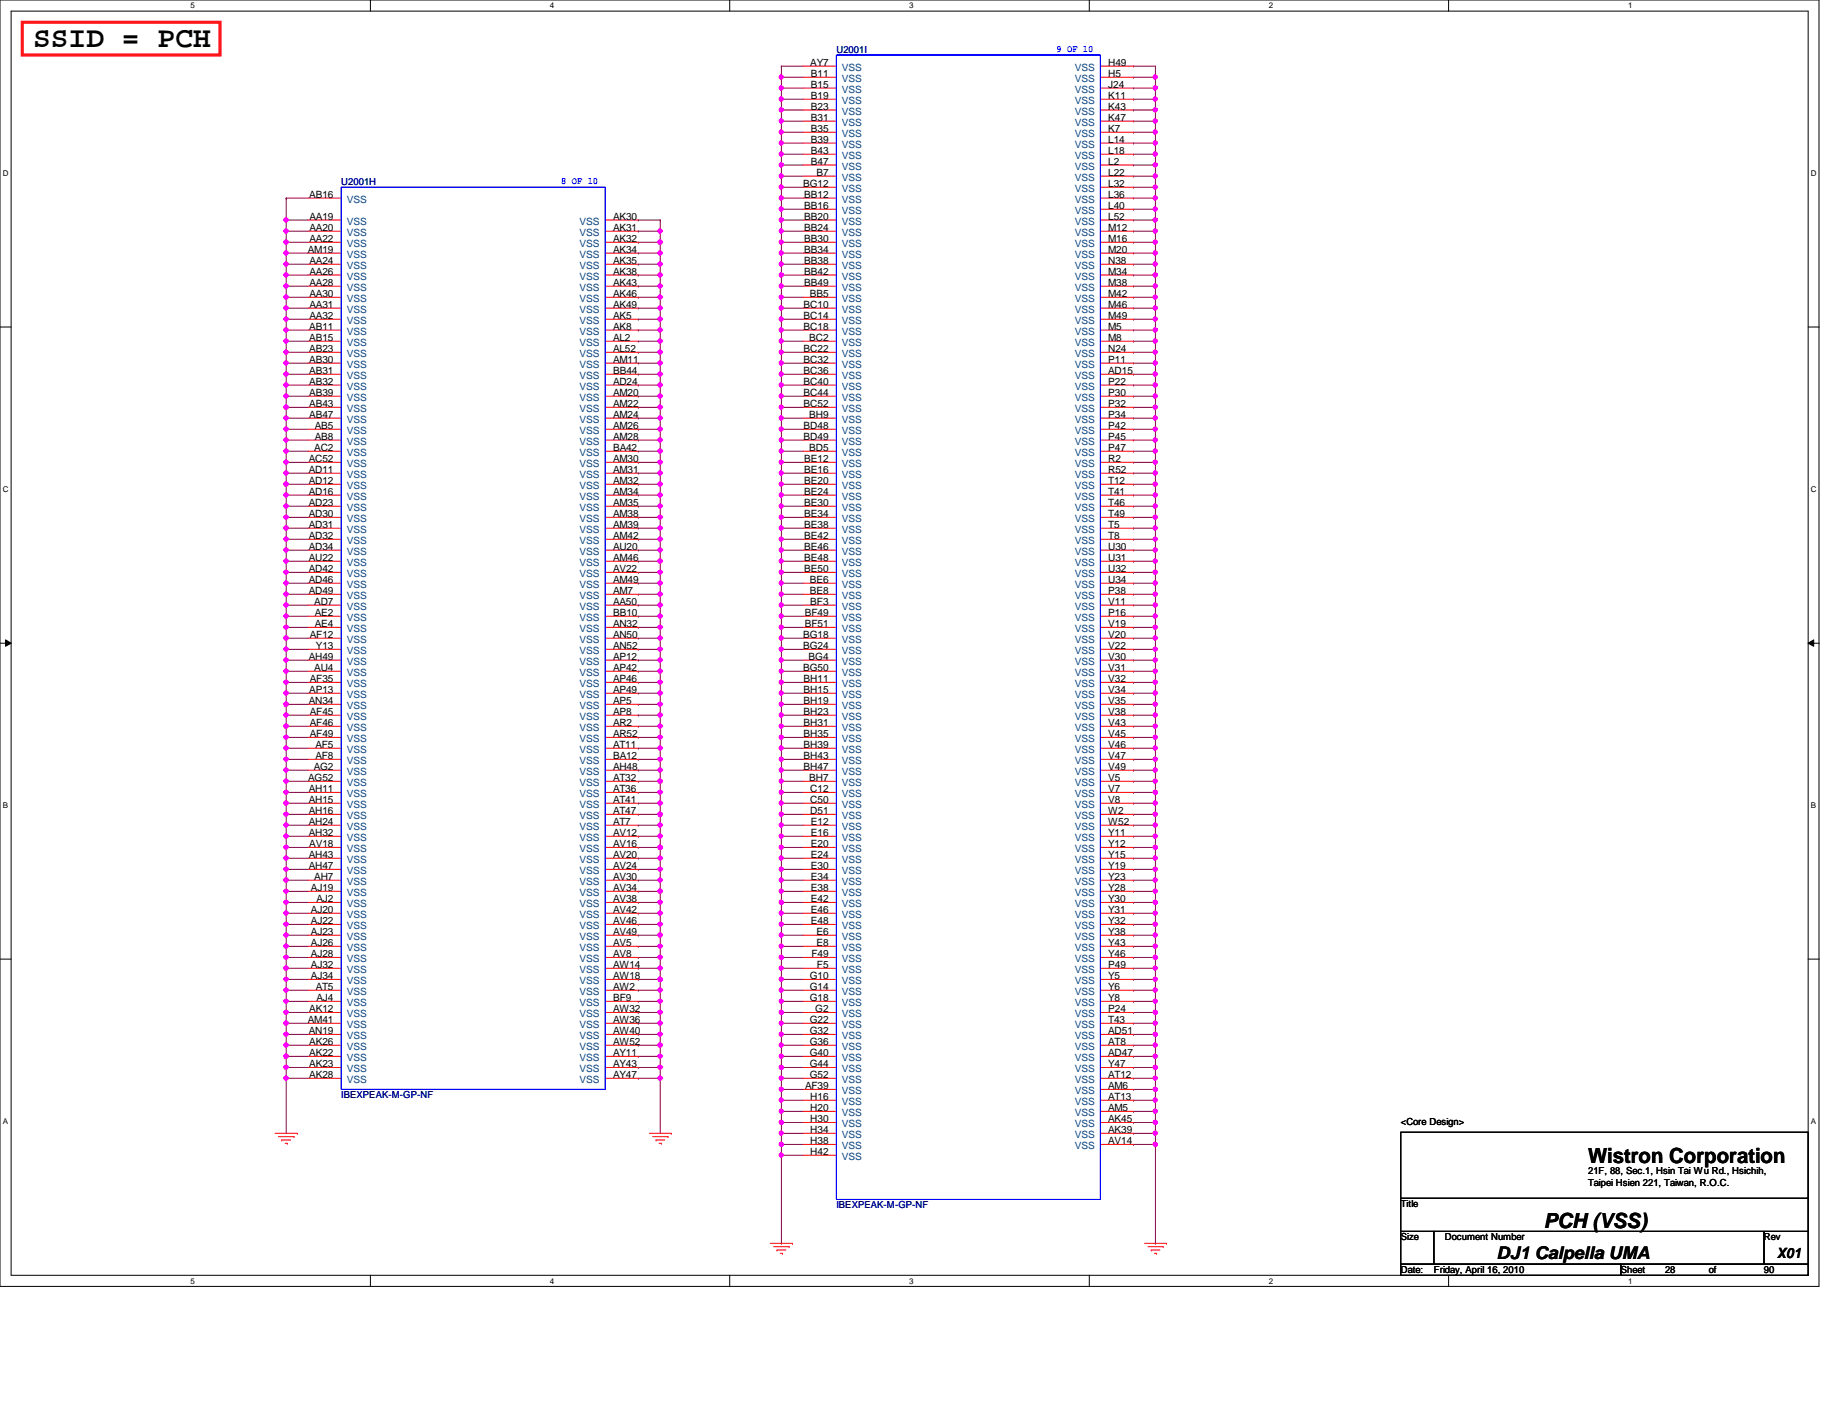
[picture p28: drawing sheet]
<svg xmlns="http://www.w3.org/2000/svg" width="279mm" height="216mm" viewBox="0 0 279 216" stroke-linecap="round" stroke-linejoin="round" font-family="sans-serif">
<defs><g id="words">
<text font-size="4.5" x="5" y="7.2">SSID = PCH</text>
<g font-size="3.2">
<text x="241.9" y="177.2">Wistron Corporation</text>
<text x="235.2" y="187.1">PCH (VSS)</text>
</g>
<text font-size="2.7" x="228" y="191.9">DJ1 Calpella UMA</text>
<text font-size="2.2" x="270.8" y="191.6">X01</text>
<g font-size="1.5">
<text x="123.4" y="10">AY7</text>
<text x="123.5" y="11.7">B11</text>
<text x="168.8" y="10">H49</text>
<text x="168.8" y="11.7">H5</text>
<text x="123.5" y="13.4">B15</text>
<text x="123.5" y="15.1">B19</text>
<text x="123.5" y="16.7">B23</text>
<text x="168.8" y="15.1">K11</text>
<text x="168.8" y="16.7">K43</text>
<text x="168.8" y="13.4">J24</text>
<text x="123.5" y="18.4">B31</text>
<text x="123.5" y="20.1">B35</text>
<text x="123.5" y="21.8">B39</text>
<text x="123.5" y="23.5">B43</text>
<text x="168.8" y="18.4">K47</text>
<text x="168.8" y="20.1">K7</text>
<text x="168.8" y="21.8">L14</text>
<text x="168.8" y="23.5">L18</text>
<text x="122.3" y="28.5">BG12</text>
<text x="123.5" y="25.1">B47</text>
<text x="124.4" y="26.8">B7</text>
<text x="168.8" y="25.1">L2</text>
<text x="168.8" y="26.8">L22</text>
<text x="168.8" y="28.5">L32</text>
<text x="47.1" y="30.1">AB16</text>
<text x="47.2" y="33.5">AA19</text>
<text x="47.2" y="35.2">AA20</text>
<text x="93.4" y="33.5">AK30</text>
<text x="93.4" y="35.2">AK31</text>
<text x="122.5" y="30.1">BB12</text>
<text x="122.5" y="31.8">BB16</text>
<text x="122.5" y="33.5">BB20</text>
<text x="122.5" y="35.2">BB24</text>
<text x="168.8" y="30.1">L36</text>
<text x="168.8" y="31.8">L40</text>
<text x="168.8" y="33.5">L52</text>
<text x="168.8" y="35.2">M12</text>
<text x="46.9" y="38.5">AM19</text>
<text x="47.2" y="36.9">AA22</text>
<text x="47.2" y="40.2">AA24</text>
<text x="47.2" y="41.9">AA26</text>
<text x="93.4" y="36.9">AK32</text>
<text x="93.4" y="38.5">AK34</text>
<text x="93.4" y="40.2">AK35</text>
<text x="93.4" y="41.9">AK38</text>
<text x="122.5" y="36.9">BB30</text>
<text x="122.5" y="38.5">BB34</text>
<text x="122.5" y="40.2">BB38</text>
<text x="122.5" y="41.9">BB42</text>
<text x="168.8" y="36.9">M16</text>
<text x="168.8" y="38.5">M20</text>
<text x="168.8" y="40.2">N38</text>
<text x="168.8" y="41.9">M34</text>
<text x="47.2" y="43.6">AA28</text>
<text x="47.2" y="45.3">AA30</text>
<text x="47.2" y="46.9">AA31</text>
<text x="93.4" y="43.6">AK43</text>
<text x="93.4" y="45.3">AK46</text>
<text x="93.4" y="46.9">AK49</text>
<text x="122.4" y="46.9">BC10</text>
<text x="122.5" y="43.6">BB49</text>
<text x="123.4" y="45.3">BB5</text>
<text x="168.8" y="43.6">M38</text>
<text x="168.8" y="45.3">M42</text>
<text x="168.8" y="46.9">M46</text>
<text x="47.1" y="50.2">AB11</text>
<text x="47.1" y="51.9">AB15</text>
<text x="47.1" y="53.6">AB23</text>
<text x="47.2" y="48.6">AA32</text>
<text x="93.4" y="48.6">AK5</text>
<text x="93.4" y="50.2">AK8</text>
<text x="93.4" y="51.9">AL2</text>
<text x="93.4" y="53.6">AL52</text>
<text x="122.4" y="48.6">BC14</text>
<text x="122.4" y="50.2">BC18</text>
<text x="122.4" y="53.6">BC22</text>
<text x="123.3" y="51.9">BC2</text>
<text x="168.8" y="48.6">M49</text>
<text x="168.8" y="50.2">M5</text>
<text x="168.8" y="51.9">M8</text>
<text x="168.8" y="53.6">N24</text>
<text x="47.1" y="55.3">AB30</text>
<text x="47.1" y="57">AB31</text>
<text x="47.1" y="58.6">AB32</text>
<text x="93.4" y="55.3">AM11</text>
<text x="93.4" y="58.6">AD24</text>
<text x="93.4" y="57">BB44</text>
<text x="122.4" y="55.3">BC32</text>
<text x="122.4" y="57">BC36</text>
<text x="122.4" y="58.6">BC40</text>
<text x="168.8" y="55.3">P11</text>
<text x="168.8" y="58.6">P22</text>
<text x="168.8" y="57">AD15</text>
<text x="47.1" y="60.3">AB39</text>
<text x="47.1" y="62">AB43</text>
<text x="47.1" y="63.7">AB47</text>
<text x="48" y="65.4">AB5</text>
<text x="93.4" y="60.3">AM20</text>
<text x="93.4" y="62">AM22</text>
<text x="93.4" y="63.7">AM24</text>
<text x="93.4" y="65.4">AM26</text>
<text x="122.4" y="60.3">BC44</text>
<text x="122.4" y="62">BC52</text>
<text x="122.4" y="65.4">BD48</text>
<text x="123.3" y="63.7">BH9</text>
<text x="168.8" y="60.3">P30</text>
<text x="168.8" y="62">P32</text>
<text x="168.8" y="63.7">P34</text>
<text x="168.8" y="65.4">P42</text>
<text x="47" y="70.4">AC52</text>
<text x="47.9" y="68.7">AC2</text>
<text x="48" y="67">AB8</text>
<text x="93.4" y="67">AM28</text>
<text x="93.4" y="70.4">AM30</text>
<text x="93.4" y="68.7">BA42</text>
<text x="122.4" y="67">BD49</text>
<text x="122.5" y="70.4">BE12</text>
<text x="123.3" y="68.7">BD5</text>
<text x="168.8" y="67">P45</text>
<text x="168.8" y="68.7">P47</text>
<text x="168.8" y="70.4">R2</text>
<text x="47" y="72.1">AD11</text>
<text x="47" y="73.7">AD12</text>
<text x="47" y="75.4">AD16</text>
<text x="47" y="77.1">AD23</text>
<text x="93.4" y="72.1">AM31</text>
<text x="93.4" y="73.7">AM32</text>
<text x="93.4" y="75.4">AM34</text>
<text x="93.4" y="77.1">AM35</text>
<text x="122.5" y="72.1">BE16</text>
<text x="122.5" y="73.7">BE20</text>
<text x="122.5" y="75.4">BE24</text>
<text x="122.5" y="77.1">BE30</text>
<text x="168.8" y="72.1">R52</text>
<text x="168.8" y="73.7">T12</text>
<text x="168.8" y="75.4">T41</text>
<text x="168.8" y="77.1">T46</text>
<text x="47" y="78.8">AD30</text>
<text x="47" y="80.4">AD31</text>
<text x="47" y="82.1">AD32</text>
<text x="47" y="83.8">AD34</text>
<text x="93.4" y="78.8">AM38</text>
<text x="93.4" y="80.4">AM39</text>
<text x="93.4" y="82.1">AM42</text>
<text x="93.4" y="83.8">AU20</text>
<text x="122.5" y="78.8">BE34</text>
<text x="122.5" y="80.4">BE38</text>
<text x="122.5" y="82.1">BE42</text>
<text x="122.5" y="83.8">BE46</text>
<text x="168.8" y="78.8">T49</text>
<text x="168.8" y="80.4">T5</text>
<text x="168.8" y="82.1">T8</text>
<text x="168.8" y="83.8">U30</text>
<text x="47" y="87.2">AD42</text>
<text x="47" y="88.8">AD46</text>
<text x="47" y="85.5">AU22</text>
<text x="93.4" y="85.5">AM46</text>
<text x="93.4" y="87.2">AV22</text>
<text x="93.4" y="88.8">AM49</text>
<text x="122.5" y="85.5">BE48</text>
<text x="122.5" y="87.2">BE50</text>
<text x="123.4" y="88.8">BE6</text>
<text x="168.8" y="85.5">U31</text>
<text x="168.8" y="87.2">U32</text>
<text x="168.8" y="88.8">U34</text>
<text x="47" y="90.5">AD49</text>
<text x="47.9" y="92.2">AD7</text>
<text x="48" y="93.9">AE2</text>
<text x="48" y="95.5">AE4</text>
<text x="93.4" y="90.5">AM7</text>
<text x="93.4" y="93.9">BB10</text>
<text x="93.4" y="95.5">AN32</text>
<text x="93.4" y="92.2">AA50</text>
<text x="122.6" y="93.9">BF49</text>
<text x="122.6" y="95.5">BF51</text>
<text x="123.4" y="90.5">BE8</text>
<text x="123.4" y="92.2">BF3</text>
<text x="168.8" y="90.5">P38</text>
<text x="168.8" y="92.2">V11</text>
<text x="168.8" y="93.9">P16</text>
<text x="168.8" y="95.5">V19</text>
<text x="47" y="100.5">AH49</text>
<text x="47.2" y="97.2">AF12</text>
<text x="48.1" y="98.9">Y13</text>
<text x="93.4" y="97.2">AN50</text>
<text x="93.4" y="98.9">AN52</text>
<text x="93.4" y="100.5">AP12</text>
<text x="122.3" y="97.2">BG18</text>
<text x="122.3" y="98.9">BG24</text>
<text x="123.2" y="100.5">BG4</text>
<text x="168.8" y="97.2">V20</text>
<text x="168.8" y="98.9">V22</text>
<text x="168.8" y="100.5">V30</text>
<text x="47" y="107.3">AN34</text>
<text x="47.1" y="105.6">AP13</text>
<text x="47.2" y="103.9">AF35</text>
<text x="47.9" y="102.2">AU4</text>
<text x="93.4" y="102.2">AP42</text>
<text x="93.4" y="103.9">AP46</text>
<text x="93.4" y="105.6">AP49</text>
<text x="93.4" y="107.3">AP5</text>
<text x="122.3" y="102.2">BG50</text>
<text x="122.4" y="103.9">BH11</text>
<text x="122.4" y="105.6">BH15</text>
<text x="122.4" y="107.3">BH19</text>
<text x="168.8" y="102.2">V31</text>
<text x="168.8" y="103.9">V32</text>
<text x="168.8" y="105.6">V34</text>
<text x="168.8" y="107.3">V35</text>
<text x="47.2" y="108.9">AF45</text>
<text x="47.2" y="110.6">AF46</text>
<text x="47.2" y="112.3">AF49</text>
<text x="48" y="114">AF5</text>
<text x="93.4" y="108.9">AP8</text>
<text x="93.4" y="110.6">AR2</text>
<text x="93.4" y="112.3">AR52</text>
<text x="93.4" y="114">AT11</text>
<text x="122.4" y="108.9">BH23</text>
<text x="122.4" y="110.6">BH31</text>
<text x="122.4" y="112.3">BH35</text>
<text x="122.4" y="114">BH39</text>
<text x="168.8" y="108.9">V38</text>
<text x="168.8" y="110.6">V43</text>
<text x="168.8" y="112.3">V45</text>
<text x="168.8" y="114">V46</text>
<text x="46.9" y="119">AG52</text>
<text x="47.8" y="117.3">AG2</text>
<text x="48" y="115.7">AF8</text>
<text x="93.4" y="119">AT32</text>
<text x="93.4" y="115.7">BA12</text>
<text x="93.4" y="117.3">AH48</text>
<text x="122.4" y="115.7">BH43</text>
<text x="122.4" y="117.3">BH47</text>
<text x="123.3" y="119">BH7</text>
<text x="168.8" y="115.7">V47</text>
<text x="168.8" y="117.3">V49</text>
<text x="168.8" y="119">V5</text>
<text x="47" y="120.7">AH11</text>
<text x="47" y="122.3">AH15</text>
<text x="47" y="124">AH16</text>
<text x="47" y="125.7">AH24</text>
<text x="93.4" y="120.7">AT36</text>
<text x="93.4" y="122.3">AT41</text>
<text x="93.4" y="124">AT47</text>
<text x="93.4" y="125.7">AT7</text>
<text x="123.4" y="120.7">C12</text>
<text x="123.4" y="122.3">C50</text>
<text x="123.4" y="124">D51</text>
<text x="123.5" y="125.7">E12</text>
<text x="168.8" y="120.7">V7</text>
<text x="168.8" y="122.3">V8</text>
<text x="168.8" y="124">W2</text>
<text x="168.8" y="125.7">W52</text>
<text x="47" y="127.4">AH32</text>
<text x="47" y="130.7">AH43</text>
<text x="47.1" y="129.1">AV18</text>
<text x="93.4" y="127.4">AV12</text>
<text x="93.4" y="129.1">AV16</text>
<text x="93.4" y="130.7">AV20</text>
<text x="123.5" y="127.4">E16</text>
<text x="123.5" y="129.1">E20</text>
<text x="123.5" y="130.7">E24</text>
<text x="168.8" y="127.4">Y11</text>
<text x="168.8" y="129.1">Y12</text>
<text x="168.8" y="130.7">Y15</text>
<text x="47" y="132.4">AH47</text>
<text x="47.4" y="135.8">AJ19</text>
<text x="47.9" y="134.1">AH7</text>
<text x="48.2" y="137.5">AJ2</text>
<text x="93.4" y="132.4">AV24</text>
<text x="93.4" y="134.1">AV30</text>
<text x="93.4" y="135.8">AV34</text>
<text x="93.4" y="137.5">AV38</text>
<text x="123.5" y="132.4">E30</text>
<text x="123.5" y="134.1">E34</text>
<text x="123.5" y="135.8">E38</text>
<text x="123.5" y="137.5">E42</text>
<text x="168.8" y="132.4">Y19</text>
<text x="168.8" y="134.1">Y23</text>
<text x="168.8" y="135.8">Y28</text>
<text x="168.8" y="137.5">Y30</text>
<text x="47.4" y="139.1">AJ20</text>
<text x="47.4" y="140.8">AJ22</text>
<text x="47.4" y="142.5">AJ23</text>
<text x="93.4" y="139.1">AV42</text>
<text x="93.4" y="140.8">AV46</text>
<text x="93.4" y="142.5">AV49</text>
<text x="123.5" y="139.1">E46</text>
<text x="123.5" y="140.8">E48</text>
<text x="124.4" y="142.5">E6</text>
<text x="168.8" y="139.1">Y31</text>
<text x="168.8" y="140.8">Y32</text>
<text x="168.8" y="142.5">Y38</text>
<text x="47.4" y="144.1">AJ26</text>
<text x="47.4" y="145.8">AJ28</text>
<text x="47.4" y="147.5">AJ32</text>
<text x="47.4" y="149.2">AJ34</text>
<text x="93.4" y="144.1">AV5</text>
<text x="93.4" y="145.8">AV8</text>
<text x="93.4" y="147.5">AW14</text>
<text x="93.4" y="149.2">AW18</text>
<text x="123.4" y="149.2">G10</text>
<text x="123.6" y="145.8">F49</text>
<text x="124.4" y="144.1">E8</text>
<text x="124.5" y="147.5">F5</text>
<text x="168.8" y="144.1">Y43</text>
<text x="168.8" y="145.8">Y46</text>
<text x="168.8" y="149.2">Y5</text>
<text x="168.8" y="147.5">P49</text>
<text x="46.9" y="155.9">AM41</text>
<text x="47.1" y="154.2">AK12</text>
<text x="48.1" y="150.8">AT5</text>
<text x="48.2" y="152.5">AJ4</text>
<text x="93.4" y="150.8">AW2</text>
<text x="93.4" y="152.5">BF9</text>
<text x="93.4" y="154.2">AW32</text>
<text x="93.4" y="155.9">AW36</text>
<text x="123.4" y="150.8">G14</text>
<text x="123.4" y="152.5">G18</text>
<text x="123.4" y="155.9">G22</text>
<text x="124.2" y="154.2">G2</text>
<text x="168.8" y="150.8">Y6</text>
<text x="168.8" y="152.5">Y8</text>
<text x="168.8" y="154.2">P24</text>
<text x="168.8" y="155.9">T43</text>
<text x="47" y="157.6">AN19</text>
<text x="47.1" y="159.2">AK26</text>
<text x="47.1" y="160.9">AK22</text>
<text x="93.4" y="157.6">AW40</text>
<text x="93.4" y="159.2">AW52</text>
<text x="93.4" y="160.9">AY11</text>
<text x="123.4" y="157.6">G32</text>
<text x="123.4" y="159.2">G36</text>
<text x="123.4" y="160.9">G40</text>
<text x="168.8" y="157.6">AD51</text>
<text x="168.8" y="159.2">AT8</text>
<text x="168.8" y="160.9">AD47</text>
<text x="47.1" y="162.6">AK23</text>
<text x="47.1" y="164.3">AK28</text>
<text x="93.4" y="162.6">AY43</text>
<text x="93.4" y="164.3">AY47</text>
<text x="122.6" y="165.9">AF39</text>
<text x="123.4" y="162.6">G44</text>
<text x="123.4" y="164.3">G52</text>
<text x="123.4" y="167.6">H16</text>
<text x="168.8" y="162.6">Y47</text>
<text x="168.8" y="164.3">AT12</text>
<text x="168.8" y="165.9">AM6</text>
<text x="168.8" y="167.6">AT13</text>
<text x="123.4" y="169.3">H20</text>
<text x="123.4" y="171">H30</text>
<text x="123.4" y="172.6">H34</text>
<text x="168.8" y="169.3">AM5</text>
<text x="168.8" y="171">AK45</text>
<text x="168.8" y="172.6">AK39</text>
<text x="213.4" y="171.4">&lt;Core Design&gt;</text>
<text x="123.4" y="174.3">H38</text>
<text x="123.4" y="176">H42</text>
<text x="168.8" y="174.3">AV14</text>
<text x="241.9" y="178.9">21F, 88, Sec.1, Hsin Tai Wu Rd., Hsichih,</text>
<text x="213.4" y="183.9">Title</text>
<text x="241.9" y="180.6">Taipei Hsien 221, Taiwan, R.O.C.</text>
<text x="213.4" y="189">Size</text>
<text x="220.1" y="189">Document Number</text>
<text x="268.7" y="189">Rev</text>
<text x="213.4" y="194">Date:</text>
<text x="218.4" y="194">Friday, April 16, 2010</text>
<text x="246.9" y="194">Sheet</text>
<text x="253.7" y="194">28</text>
<text x="260.3" y="194">of</text>
<text x="268.7" y="194">90</text>
</g>
<g font-size="1.5" fill="#000080">
<text x="127.4" y="8.1">U2001I</text>
<text x="52" y="28.2">U2001H</text>
<text x="52" y="167.3">IBEXPEAK-M-GP-NF</text>
<text x="127.4" y="184.1">IBEXPEAK-M-GP-NF</text>
</g>
<g font-size="1.5" fill="#004080">
<text x="128.3" y="10.8">VSS</text>
<text x="163.7" y="10.8">VSS</text>
<text x="128.3" y="12.5">VSS</text>
<text x="128.3" y="14.1">VSS</text>
<text x="128.3" y="15.8">VSS</text>
<text x="128.3" y="17.5">VSS</text>
<text x="163.7" y="15.8">VSS</text>
<text x="163.7" y="17.5">VSS</text>
<text x="163.7" y="12.5">VSS</text>
<text x="163.7" y="14.1">VSS</text>
<text x="128.3" y="19.2">VSS</text>
<text x="128.3" y="20.9">VSS</text>
<text x="128.3" y="22.5">VSS</text>
<text x="163.7" y="19.2">VSS</text>
<text x="163.7" y="20.9">VSS</text>
<text x="163.7" y="22.5">VSS</text>
<text x="128.3" y="24.2">VSS</text>
<text x="128.3" y="25.9">VSS</text>
<text x="128.3" y="27.6">VSS</text>
<text x="128.3" y="29.3">VSS</text>
<text x="163.7" y="24.2">VSS</text>
<text x="163.7" y="25.9">VSS</text>
<text x="163.7" y="27.6">VSS</text>
<text x="163.7" y="29.3">VSS</text>
<text x="52.8" y="34.2">VSS</text>
<text x="52.8" y="35.9">VSS</text>
<text x="52.8" y="30.9">VSS</text>
<text x="88.3" y="34.2">VSS</text>
<text x="88.3" y="35.9">VSS</text>
<text x="128.3" y="30.9">VSS</text>
<text x="128.3" y="32.6">VSS</text>
<text x="128.3" y="34.2">VSS</text>
<text x="128.3" y="35.9">VSS</text>
<text x="163.7" y="30.9">VSS</text>
<text x="163.7" y="32.6">VSS</text>
<text x="163.7" y="34.2">VSS</text>
<text x="163.7" y="35.9">VSS</text>
<text x="52.8" y="37.6">VSS</text>
<text x="52.8" y="41">VSS</text>
<text x="52.8" y="39.3">VSS</text>
<text x="88.3" y="37.6">VSS</text>
<text x="88.3" y="39.3">VSS</text>
<text x="88.3" y="41">VSS</text>
<text x="128.3" y="37.6">VSS</text>
<text x="128.3" y="39.3">VSS</text>
<text x="128.3" y="41">VSS</text>
<text x="163.7" y="37.6">VSS</text>
<text x="163.7" y="39.3">VSS</text>
<text x="163.7" y="41">VSS</text>
<text x="52.8" y="42.6">VSS</text>
<text x="52.8" y="44.3">VSS</text>
<text x="52.8" y="46">VSS</text>
<text x="52.8" y="47.7">VSS</text>
<text x="88.3" y="42.6">VSS</text>
<text x="88.3" y="44.3">VSS</text>
<text x="88.3" y="46">VSS</text>
<text x="88.3" y="47.7">VSS</text>
<text x="128.3" y="42.6">VSS</text>
<text x="128.3" y="44.3">VSS</text>
<text x="128.3" y="46">VSS</text>
<text x="128.3" y="47.7">VSS</text>
<text x="163.7" y="42.6">VSS</text>
<text x="163.7" y="44.3">VSS</text>
<text x="163.7" y="46">VSS</text>
<text x="163.7" y="47.7">VSS</text>
<text x="52.8" y="49.4">VSS</text>
<text x="52.8" y="51">VSS</text>
<text x="52.8" y="52.7">VSS</text>
<text x="88.3" y="49.4">VSS</text>
<text x="88.3" y="51">VSS</text>
<text x="88.3" y="52.7">VSS</text>
<text x="128.3" y="49.4">VSS</text>
<text x="128.3" y="51">VSS</text>
<text x="128.3" y="52.7">VSS</text>
<text x="163.7" y="49.4">VSS</text>
<text x="163.7" y="51">VSS</text>
<text x="163.7" y="52.7">VSS</text>
<text x="52.8" y="54.4">VSS</text>
<text x="52.8" y="56">VSS</text>
<text x="52.8" y="57.7">VSS</text>
<text x="52.8" y="59.4">VSS</text>
<text x="88.3" y="54.4">VSS</text>
<text x="88.3" y="56">VSS</text>
<text x="88.3" y="59.4">VSS</text>
<text x="88.3" y="57.7">VSS</text>
<text x="128.3" y="54.4">VSS</text>
<text x="128.3" y="56">VSS</text>
<text x="128.3" y="57.7">VSS</text>
<text x="128.3" y="59.4">VSS</text>
<text x="163.7" y="54.4">VSS</text>
<text x="163.7" y="56">VSS</text>
<text x="163.7" y="59.4">VSS</text>
<text x="163.7" y="57.7">VSS</text>
<text x="52.8" y="61.1">VSS</text>
<text x="52.8" y="62.8">VSS</text>
<text x="52.8" y="64.4">VSS</text>
<text x="88.3" y="61.1">VSS</text>
<text x="88.3" y="62.8">VSS</text>
<text x="88.3" y="64.4">VSS</text>
<text x="128.3" y="61.1">VSS</text>
<text x="128.3" y="62.8">VSS</text>
<text x="128.3" y="64.4">VSS</text>
<text x="163.7" y="61.1">VSS</text>
<text x="163.7" y="62.8">VSS</text>
<text x="163.7" y="64.4">VSS</text>
<text x="52.8" y="66.1">VSS</text>
<text x="52.8" y="67.8">VSS</text>
<text x="52.8" y="69.5">VSS</text>
<text x="52.8" y="71.2">VSS</text>
<text x="88.3" y="66.1">VSS</text>
<text x="88.3" y="67.8">VSS</text>
<text x="88.3" y="71.2">VSS</text>
<text x="88.3" y="69.5">VSS</text>
<text x="128.3" y="66.1">VSS</text>
<text x="128.3" y="67.8">VSS</text>
<text x="128.3" y="69.5">VSS</text>
<text x="128.3" y="71.2">VSS</text>
<text x="163.7" y="66.1">VSS</text>
<text x="163.7" y="67.8">VSS</text>
<text x="163.7" y="69.5">VSS</text>
<text x="163.7" y="71.2">VSS</text>
<text x="52.8" y="72.8">VSS</text>
<text x="52.8" y="74.5">VSS</text>
<text x="52.8" y="76.2">VSS</text>
<text x="52.8" y="77.9">VSS</text>
<text x="88.3" y="72.8">VSS</text>
<text x="88.3" y="74.5">VSS</text>
<text x="88.3" y="76.2">VSS</text>
<text x="88.3" y="77.9">VSS</text>
<text x="128.3" y="72.8">VSS</text>
<text x="128.3" y="74.5">VSS</text>
<text x="128.3" y="76.2">VSS</text>
<text x="128.3" y="77.9">VSS</text>
<text x="163.7" y="72.8">VSS</text>
<text x="163.7" y="74.5">VSS</text>
<text x="163.7" y="76.2">VSS</text>
<text x="163.7" y="77.9">VSS</text>
<text x="52.8" y="79.5">VSS</text>
<text x="52.8" y="81.2">VSS</text>
<text x="52.8" y="82.9">VSS</text>
<text x="88.3" y="79.5">VSS</text>
<text x="88.3" y="81.2">VSS</text>
<text x="88.3" y="82.9">VSS</text>
<text x="128.3" y="79.5">VSS</text>
<text x="128.3" y="81.2">VSS</text>
<text x="128.3" y="82.9">VSS</text>
<text x="163.7" y="79.5">VSS</text>
<text x="163.7" y="81.2">VSS</text>
<text x="163.7" y="82.9">VSS</text>
<text x="52.8" y="84.5">VSS</text>
<text x="52.8" y="87.9">VSS</text>
<text x="52.8" y="89.6">VSS</text>
<text x="52.8" y="86.2">VSS</text>
<text x="88.3" y="84.5">VSS</text>
<text x="88.3" y="86.2">VSS</text>
<text x="88.3" y="87.9">VSS</text>
<text x="88.3" y="89.6">VSS</text>
<text x="128.3" y="84.5">VSS</text>
<text x="128.3" y="86.2">VSS</text>
<text x="128.3" y="87.9">VSS</text>
<text x="128.3" y="89.6">VSS</text>
<text x="163.7" y="84.5">VSS</text>
<text x="163.7" y="86.2">VSS</text>
<text x="163.7" y="87.9">VSS</text>
<text x="163.7" y="89.6">VSS</text>
<text x="52.8" y="91.3">VSS</text>
<text x="52.8" y="92.9">VSS</text>
<text x="52.8" y="94.6">VSS</text>
<text x="88.3" y="91.3">VSS</text>
<text x="88.3" y="94.6">VSS</text>
<text x="88.3" y="92.9">VSS</text>
<text x="128.3" y="91.3">VSS</text>
<text x="128.3" y="92.9">VSS</text>
<text x="128.3" y="94.6">VSS</text>
<text x="163.7" y="91.3">VSS</text>
<text x="163.7" y="92.9">VSS</text>
<text x="163.7" y="94.6">VSS</text>
<text x="52.8" y="96.3">VSS</text>
<text x="52.8" y="98">VSS</text>
<text x="52.8" y="99.7">VSS</text>
<text x="52.8" y="101.3">VSS</text>
<text x="88.3" y="96.3">VSS</text>
<text x="88.3" y="98">VSS</text>
<text x="88.3" y="99.7">VSS</text>
<text x="88.3" y="101.3">VSS</text>
<text x="128.3" y="96.3">VSS</text>
<text x="128.3" y="98">VSS</text>
<text x="128.3" y="99.7">VSS</text>
<text x="128.3" y="101.3">VSS</text>
<text x="163.7" y="96.3">VSS</text>
<text x="163.7" y="98">VSS</text>
<text x="163.7" y="99.7">VSS</text>
<text x="163.7" y="101.3">VSS</text>
<text x="52.8" y="104.7">VSS</text>
<text x="52.8" y="106.3">VSS</text>
<text x="52.8" y="103">VSS</text>
<text x="88.3" y="103">VSS</text>
<text x="88.3" y="104.7">VSS</text>
<text x="88.3" y="106.3">VSS</text>
<text x="128.3" y="103">VSS</text>
<text x="128.3" y="104.7">VSS</text>
<text x="128.3" y="106.3">VSS</text>
<text x="163.7" y="103">VSS</text>
<text x="163.7" y="104.7">VSS</text>
<text x="163.7" y="106.3">VSS</text>
<text x="52.8" y="109.7">VSS</text>
<text x="52.8" y="111.4">VSS</text>
<text x="52.8" y="113.1">VSS</text>
<text x="52.8" y="108">VSS</text>
<text x="88.3" y="108">VSS</text>
<text x="88.3" y="109.7">VSS</text>
<text x="88.3" y="111.4">VSS</text>
<text x="88.3" y="113.1">VSS</text>
<text x="128.3" y="108">VSS</text>
<text x="128.3" y="109.7">VSS</text>
<text x="128.3" y="111.4">VSS</text>
<text x="128.3" y="113.1">VSS</text>
<text x="163.7" y="108">VSS</text>
<text x="163.7" y="109.7">VSS</text>
<text x="163.7" y="111.4">VSS</text>
<text x="163.7" y="113.1">VSS</text>
<text x="52.8" y="114.7">VSS</text>
<text x="52.8" y="116.4">VSS</text>
<text x="52.8" y="118.1">VSS</text>
<text x="52.8" y="119.8">VSS</text>
<text x="88.3" y="114.7">VSS</text>
<text x="88.3" y="119.8">VSS</text>
<text x="88.3" y="116.4">VSS</text>
<text x="88.3" y="118.1">VSS</text>
<text x="128.3" y="114.7">VSS</text>
<text x="128.3" y="116.4">VSS</text>
<text x="128.3" y="118.1">VSS</text>
<text x="128.3" y="119.8">VSS</text>
<text x="163.7" y="114.7">VSS</text>
<text x="163.7" y="116.4">VSS</text>
<text x="163.7" y="118.1">VSS</text>
<text x="163.7" y="119.8">VSS</text>
<text x="52.8" y="121.5">VSS</text>
<text x="52.8" y="123.1">VSS</text>
<text x="52.8" y="124.8">VSS</text>
<text x="88.3" y="121.5">VSS</text>
<text x="88.3" y="123.1">VSS</text>
<text x="88.3" y="124.8">VSS</text>
<text x="128.3" y="121.5">VSS</text>
<text x="128.3" y="123.1">VSS</text>
<text x="128.3" y="124.8">VSS</text>
<text x="163.7" y="121.5">VSS</text>
<text x="163.7" y="123.1">VSS</text>
<text x="163.7" y="124.8">VSS</text>
<text x="52.8" y="126.4">VSS</text>
<text x="52.8" y="128.1">VSS</text>
<text x="52.8" y="131.5">VSS</text>
<text x="52.8" y="129.8">VSS</text>
<text x="88.3" y="126.4">VSS</text>
<text x="88.3" y="128.1">VSS</text>
<text x="88.3" y="129.8">VSS</text>
<text x="88.3" y="131.5">VSS</text>
<text x="128.3" y="126.4">VSS</text>
<text x="128.3" y="128.1">VSS</text>
<text x="128.3" y="129.8">VSS</text>
<text x="128.3" y="131.5">VSS</text>
<text x="163.7" y="126.4">VSS</text>
<text x="163.7" y="128.1">VSS</text>
<text x="163.7" y="129.8">VSS</text>
<text x="163.7" y="131.5">VSS</text>
<text x="52.8" y="133.2">VSS</text>
<text x="52.8" y="134.8">VSS</text>
<text x="52.8" y="136.5">VSS</text>
<text x="88.3" y="133.2">VSS</text>
<text x="88.3" y="134.8">VSS</text>
<text x="88.3" y="136.5">VSS</text>
<text x="128.3" y="133.2">VSS</text>
<text x="128.3" y="134.8">VSS</text>
<text x="128.3" y="136.5">VSS</text>
<text x="163.7" y="133.2">VSS</text>
<text x="163.7" y="134.8">VSS</text>
<text x="163.7" y="136.5">VSS</text>
<text x="52.8" y="138.2">VSS</text>
<text x="52.8" y="139.9">VSS</text>
<text x="52.8" y="141.6">VSS</text>
<text x="52.8" y="143.2">VSS</text>
<text x="88.3" y="138.2">VSS</text>
<text x="88.3" y="139.9">VSS</text>
<text x="88.3" y="141.6">VSS</text>
<text x="88.3" y="143.2">VSS</text>
<text x="128.3" y="138.2">VSS</text>
<text x="128.3" y="139.9">VSS</text>
<text x="128.3" y="141.6">VSS</text>
<text x="128.3" y="143.2">VSS</text>
<text x="163.7" y="138.2">VSS</text>
<text x="163.7" y="139.9">VSS</text>
<text x="163.7" y="141.6">VSS</text>
<text x="163.7" y="143.2">VSS</text>
<text x="52.8" y="144.9">VSS</text>
<text x="52.8" y="146.6">VSS</text>
<text x="52.8" y="148.3">VSS</text>
<text x="52.8" y="149.9">VSS</text>
<text x="88.3" y="144.9">VSS</text>
<text x="88.3" y="146.6">VSS</text>
<text x="88.3" y="148.3">VSS</text>
<text x="88.3" y="149.9">VSS</text>
<text x="128.3" y="144.9">VSS</text>
<text x="128.3" y="146.6">VSS</text>
<text x="128.3" y="148.3">VSS</text>
<text x="128.3" y="149.9">VSS</text>
<text x="163.7" y="144.9">VSS</text>
<text x="163.7" y="146.6">VSS</text>
<text x="163.7" y="149.9">VSS</text>
<text x="163.7" y="148.3">VSS</text>
<text x="52.8" y="151.6">VSS</text>
<text x="52.8" y="153.3">VSS</text>
<text x="52.8" y="155">VSS</text>
<text x="88.3" y="151.6">VSS</text>
<text x="88.3" y="153.3">VSS</text>
<text x="88.3" y="155">VSS</text>
<text x="128.3" y="151.6">VSS</text>
<text x="128.3" y="153.3">VSS</text>
<text x="128.3" y="155">VSS</text>
<text x="163.7" y="151.6">VSS</text>
<text x="163.7" y="153.3">VSS</text>
<text x="163.7" y="155">VSS</text>
<text x="52.8" y="160">VSS</text>
<text x="52.8" y="161.7">VSS</text>
<text x="52.8" y="156.6">VSS</text>
<text x="52.8" y="158.3">VSS</text>
<text x="88.3" y="156.6">VSS</text>
<text x="88.3" y="158.3">VSS</text>
<text x="88.3" y="160">VSS</text>
<text x="88.3" y="161.7">VSS</text>
<text x="128.3" y="156.6">VSS</text>
<text x="128.3" y="158.3">VSS</text>
<text x="128.3" y="160">VSS</text>
<text x="128.3" y="161.7">VSS</text>
<text x="163.7" y="156.6">VSS</text>
<text x="163.7" y="158.3">VSS</text>
<text x="163.7" y="160">VSS</text>
<text x="163.7" y="161.7">VSS</text>
<text x="52.8" y="163.4">VSS</text>
<text x="52.8" y="165">VSS</text>
<text x="88.3" y="163.4">VSS</text>
<text x="88.3" y="165">VSS</text>
<text x="128.3" y="163.4">VSS</text>
<text x="128.3" y="165">VSS</text>
<text x="128.3" y="166.7">VSS</text>
<text x="163.7" y="163.4">VSS</text>
<text x="163.7" y="165">VSS</text>
<text x="163.7" y="166.7">VSS</text>
<text x="128.3" y="168.4">VSS</text>
<text x="128.3" y="170.1">VSS</text>
<text x="128.3" y="171.7">VSS</text>
<text x="128.3" y="173.4">VSS</text>
<text x="163.7" y="168.4">VSS</text>
<text x="163.7" y="170.1">VSS</text>
<text x="163.7" y="171.7">VSS</text>
<text x="163.7" y="173.4">VSS</text>
<text x="128.3" y="175.1">VSS</text>
<text x="128.3" y="176.7">VSS</text>
<text x="163.7" y="175.1">VSS</text>
</g>
<g font-size="1.5" fill="#00f">
<text x="161" y="8">9 OF 10</text>
<text x="85.5" y="28.1">8 OF 10</text>
</g>
<g font-size="1.2">
<text x="29" y="1.3">5</text>
<text x="83.8" y="1.3">4</text>
<text x="138.5" y="1.3">3</text>
<text x="193.3" y="1.3">2</text>
<text x="248" y="1.3">1</text>
<text x=".4" y="26.8">D</text>
<text x="275.9" y="26.8">D</text>
<text x=".4" y="75">C</text>
<text x="275.9" y="75">C</text>
<text x=".4" y="123.1">B</text>
<text x="275.9" y="123.1">B</text>
<text x=".4" y="171.3">A</text>
<text x="275.9" y="171.3">A</text>
<text x="29" y="195.6">5</text>
<text x="83.8" y="195.6">4</text>
<text x="138.5" y="195.6">3</text>
<text x="193.3" y="195.6">2</text>
<text x="248" y="195.6">1</text>
</g>
</g></defs>
<path d="M0 0h277.1v196h-277.1zM1.7 1.7h273.8v192.6h-273.8z" fill="none" stroke="#000" stroke-width=".15"/>
<g fill="#fff">
<path d="M29 .2h.7v1.3h-.7z"/>
<path d="M29 194.5h.7v1.3h-.7z"/>
</g>
<path d="M56.4 0v1.7M56.4 194.3v1.7" fill="none" stroke="#000" stroke-width=".15"/>
<g fill="#fff">
<path d="M83.8 .2h.6v1.3h-.6z"/>
<path d="M83.8 194.5h.6v1.3h-.6z"/>
</g>
<path d="M111.2 0v1.7M111.2 194.3v1.7" fill="none" stroke="#000" stroke-width=".15"/>
<g fill="#fff">
<path d="M138.5 .2h.6v1.3h-.6z"/>
<path d="M138.5 194.5h.6v1.3h-.6z"/>
</g>
<path d="M165.9 0v1.7M165.9 194.3v1.7" fill="none" stroke="#000" stroke-width=".15"/>
<g fill="#fff">
<path d="M193.3 .2h.6v1.3h-.6z"/>
<path d="M193.3 194.5h.6v1.3h-.6z"/>
</g>
<path d="M220.7 0v1.7M220.7 194.3v1.7" fill="none" stroke="#000" stroke-width=".15"/>
<g fill="#fff">
<path d="M248 .2h.7v1.3h-.7z"/>
<path d="M248 194.5h.7v1.3h-.7z"/>
<path d="M.4 25.7h.9v1.4h-.9z"/>
<path d="M275.9 25.7h.8v1.4h-.8z"/>
<path d="M.4 73.9h.9v1.3h-.9z"/>
<path d="M275.9 73.9h.8v1.3h-.8z"/>
</g>
<path d="M0 49.8h1.7M275.5 49.8h1.7" fill="none" stroke="#000" stroke-width=".15"/>
<g fill="#fff">
<path d="M.4 122h.8v1.4h-.8z"/>
<path d="M275.9 122h.7v1.4h-.7z"/>
</g>
<path d="M0 98h1.7M.8 97.5l.9 .5-.9 .5zM275.5 98l.8-.5v1zM275.5 98h1.7" fill="none" stroke="#000" stroke-width=".15"/>
<path d="M.8 97.5l.9 .5-.9 .5zM275.5 98l.8-.5v1z" fill="#000"/>
<g fill="#fff">
<path d="M.4 170.2h.8v1.3h-.8z"/>
<path d="M275.9 170.2h.7v1.3h-.7z"/>
</g>
<path d="M0 146.1h1.7M275.5 146.1h1.7" fill="none" stroke="#000" stroke-width=".15"/>
<path d="M43.6 30.2h.1M43.6 33.5h.1M43.6 30.2h3.3M43.6 30.2v5M43.6 33.5h3.3" fill="none" stroke="#800040" stroke-width=".15"/>
<circle cx="43.6" cy="33.5" r=".32" fill="#f0f"/>
<circle cx="43.6" cy="33.5" r=".32" fill="none" stroke="#f0f" stroke-width=".15"/>
<path d="M43.6 35.2h.1M43.6 35.2h3.3M43.6 35.2v1.7" fill="none" stroke="#800040" stroke-width=".15"/>
<circle cx="43.6" cy="35.2" r=".32" fill="#f0f"/>
<circle cx="43.6" cy="35.2" r=".32" fill="none" stroke="#f0f" stroke-width=".15"/>
<path d="M43.6 36.9h.1M43.6 36.9h3.3M43.6 36.9v1.7" fill="none" stroke="#800040" stroke-width=".15"/>
<circle cx="43.6" cy="36.9" r=".32" fill="#f0f"/>
<circle cx="43.6" cy="36.9" r=".32" fill="none" stroke="#f0f" stroke-width=".15"/>
<path d="M43.6 38.6h.1M43.6 38.6h3.3M43.6 38.6v1.7" fill="none" stroke="#800040" stroke-width=".15"/>
<circle cx="43.6" cy="38.5" r=".32" fill="#f0f"/>
<circle cx="43.6" cy="38.5" r=".32" fill="none" stroke="#f0f" stroke-width=".15"/>
<path d="M43.6 40.3h.1M43.6 40.3h3.3M43.6 40.3v1.6" fill="none" stroke="#800040" stroke-width=".15"/>
<circle cx="43.6" cy="40.2" r=".32" fill="#f0f"/>
<circle cx="43.6" cy="40.2" r=".32" fill="none" stroke="#f0f" stroke-width=".15"/>
<path d="M43.6 41.9h.1M43.6 41.9h3.3M43.6 41.9v1.7" fill="none" stroke="#800040" stroke-width=".15"/>
<circle cx="43.6" cy="41.9" r=".32" fill="#f0f"/>
<circle cx="43.6" cy="41.9" r=".32" fill="none" stroke="#f0f" stroke-width=".15"/>
<path d="M43.6 43.6h.1M43.6 43.6h3.3M43.6 43.6v1.7" fill="none" stroke="#800040" stroke-width=".15"/>
<circle cx="43.6" cy="43.6" r=".32" fill="#f0f"/>
<circle cx="43.6" cy="43.6" r=".32" fill="none" stroke="#f0f" stroke-width=".15"/>
<path d="M43.6 45.3h.1M43.6 45.3h3.3M43.6 45.3v1.6" fill="none" stroke="#800040" stroke-width=".15"/>
<circle cx="43.6" cy="45.3" r=".32" fill="#f0f"/>
<circle cx="43.6" cy="45.3" r=".32" fill="none" stroke="#f0f" stroke-width=".15"/>
<g fill="none" stroke="#800040" stroke-width=".15">
<path d="M43.6 46.9h.1M43.6 48.6h.1M43.6 50.3h.1M43.6 52h.1M43.6 53.7h.1M43.6 55.3h.1M43.6 57h.1M43.6 58.7h.1M43.6 46.9h3.3M43.6 48.6h3.3M43.6 50.3h3.3M43.6 52h3.3"/>
<path d="M43.6 53.7h3.3M43.6 55.3h3.3M43.6 57h3.3M43.6 58.7h3.3M43.6 50.3v1.7"/>
</g>
<circle cx="43.6" cy="50.3" r=".32" fill="#f0f"/>
<circle cx="43.6" cy="50.3" r=".32" fill="none" stroke="#f0f" stroke-width=".15"/>
<path d="M43.6 55.3h.1M43.6 55.3v1.7" fill="none" stroke="#800040" stroke-width=".15"/>
<circle cx="43.6" cy="55.3" r=".32" fill="#f0f"/>
<circle cx="43.6" cy="55.3" r=".32" fill="none" stroke="#f0f" stroke-width=".15"/>
<path d="M43.6 53.7h.1M43.6 53.7v1.6" fill="none" stroke="#800040" stroke-width=".15"/>
<circle cx="43.6" cy="53.7" r=".32" fill="#f0f"/>
<circle cx="43.6" cy="53.7" r=".32" fill="none" stroke="#f0f" stroke-width=".15"/>
<path d="M43.6 60.4h.1M43.6 60.4v1.7" fill="none" stroke="#800040" stroke-width=".15"/>
<circle cx="43.6" cy="60.3" r=".32" fill="#f0f"/>
<circle cx="43.6" cy="60.3" r=".32" fill="none" stroke="#f0f" stroke-width=".15"/>
<path d="M43.6 52h.1M43.6 52v1.7" fill="none" stroke="#800040" stroke-width=".15"/>
<circle cx="43.6" cy="52" r=".32" fill="#f0f"/>
<circle cx="43.6" cy="52" r=".32" fill="none" stroke="#f0f" stroke-width=".15"/>
<path d="M43.6 46.9h.1M43.6 46.9v1.7" fill="none" stroke="#800040" stroke-width=".15"/>
<circle cx="43.6" cy="46.9" r=".32" fill="#f0f"/>
<circle cx="43.6" cy="46.9" r=".32" fill="none" stroke="#f0f" stroke-width=".15"/>
<path d="M43.6 48.6h.1M43.6 48.6v1.7" fill="none" stroke="#800040" stroke-width=".15"/>
<circle cx="43.6" cy="48.6" r=".32" fill="#f0f"/>
<circle cx="43.6" cy="48.6" r=".32" fill="none" stroke="#f0f" stroke-width=".15"/>
<path d="M43.6 57h.1M43.6 57v1.7" fill="none" stroke="#800040" stroke-width=".15"/>
<circle cx="43.6" cy="57" r=".32" fill="#f0f"/>
<circle cx="43.6" cy="57" r=".32" fill="none" stroke="#f0f" stroke-width=".15"/>
<path d="M43.6 60.4h.1M43.6 62.1h.1M43.6 60.4h3.3M43.6 62.1h3.3" fill="none" stroke="#800040" stroke-width=".15"/>
<circle cx="43.6" cy="62" r=".32" fill="#f0f"/>
<circle cx="43.6" cy="62" r=".32" fill="none" stroke="#f0f" stroke-width=".15"/>
<g fill="none" stroke="#800040" stroke-width=".15">
<path d="M43.6 63.7h.1M43.6 65.4h.1M43.6 67.1h.1M43.6 68.7h.1M43.6 70.4h.1M43.6 72.1h.1M43.6 63.7h3.3M43.6 65.4h3.3M43.6 67.1h3.3M43.6 68.7h3.3M43.6 70.4h3.3M43.6 72.1h3.3"/>
<path d="M43.6 72.1v1.7"/>
</g>
<circle cx="43.6" cy="72.1" r=".32" fill="#f0f"/>
<circle cx="43.6" cy="72.1" r=".32" fill="none" stroke="#f0f" stroke-width=".15"/>
<path d="M43.6 68.7h.1M43.6 68.7v1.7" fill="none" stroke="#800040" stroke-width=".15"/>
<circle cx="43.6" cy="68.7" r=".32" fill="#f0f"/>
<circle cx="43.6" cy="68.7" r=".32" fill="none" stroke="#f0f" stroke-width=".15"/>
<path d="M43.6 67.1h.1M43.6 67.1v1.6" fill="none" stroke="#800040" stroke-width=".15"/>
<circle cx="43.6" cy="67" r=".32" fill="#f0f"/>
<circle cx="43.6" cy="67" r=".32" fill="none" stroke="#f0f" stroke-width=".15"/>
<path d="M43.6 65.4h.1M43.6 65.4v1.7" fill="none" stroke="#800040" stroke-width=".15"/>
<circle cx="43.6" cy="65.4" r=".32" fill="#f0f"/>
<circle cx="43.6" cy="65.4" r=".32" fill="none" stroke="#f0f" stroke-width=".15"/>
<path d="M43.6 63.7h.1M43.6 63.7v1.7" fill="none" stroke="#800040" stroke-width=".15"/>
<circle cx="43.6" cy="63.7" r=".32" fill="#f0f"/>
<circle cx="43.6" cy="63.7" r=".32" fill="none" stroke="#f0f" stroke-width=".15"/>
<path d="M43.6 62.1h.1M43.6 62.1v1.6" fill="none" stroke="#800040" stroke-width=".15"/>
<circle cx="43.6" cy="62" r=".32" fill="#f0f"/>
<circle cx="43.6" cy="62" r=".32" fill="none" stroke="#f0f" stroke-width=".15"/>
<path d="M43.6 73.8h.1M43.6 73.8h3.3" fill="none" stroke="#800040" stroke-width=".15"/>
<circle cx="43.6" cy="73.8" r=".32" fill="#f0f"/>
<circle cx="43.6" cy="73.8" r=".32" fill="none" stroke="#f0f" stroke-width=".15"/>
<path d="M43.6 75.4h.1M43.6 77.1h.1M43.6 78.8h.1M43.6 75.4h3.3M43.6 77.1h3.3M43.6 78.8h3.3" fill="none" stroke="#800040" stroke-width=".15"/>
<circle cx="43.6" cy="78.8" r=".32" fill="#f0f"/>
<circle cx="43.6" cy="78.8" r=".32" fill="none" stroke="#f0f" stroke-width=".15"/>
<path d="M43.6 80.5h.1M43.6 80.5h3.3" fill="none" stroke="#800040" stroke-width=".15"/>
<circle cx="43.6" cy="80.4" r=".32" fill="#f0f"/>
<circle cx="43.6" cy="80.4" r=".32" fill="none" stroke="#f0f" stroke-width=".15"/>
<path d="M43.6 82.2h.1M43.6 83.8h.1M43.6 85.5h.1M43.6 82.2h3.3M43.6 83.8h3.3M43.6 85.5h3.3M43.6 83.8v1.7" fill="none" stroke="#800040" stroke-width=".15"/>
<circle cx="43.6" cy="83.8" r=".32" fill="#f0f"/>
<circle cx="43.6" cy="83.8" r=".32" fill="none" stroke="#f0f" stroke-width=".15"/>
<path d="M43.6 82.2h.1M43.6 82.2v1.6" fill="none" stroke="#800040" stroke-width=".15"/>
<circle cx="43.6" cy="82.1" r=".32" fill="#f0f"/>
<circle cx="43.6" cy="82.1" r=".32" fill="none" stroke="#f0f" stroke-width=".15"/>
<path d="M43.6 75.4h.1M43.6 75.4v1.7" fill="none" stroke="#800040" stroke-width=".15"/>
<circle cx="43.6" cy="75.4" r=".32" fill="#f0f"/>
<circle cx="43.6" cy="75.4" r=".32" fill="none" stroke="#f0f" stroke-width=".15"/>
<path d="M43.6 78.8h.1M43.6 73.8h.1M43.6 73.8v1.6M43.6 78.8v1.7" fill="none" stroke="#800040" stroke-width=".15"/>
<circle cx="43.6" cy="73.8" r=".32" fill="#f0f"/>
<circle cx="43.6" cy="73.8" r=".32" fill="none" stroke="#f0f" stroke-width=".15"/>
<path d="M43.6 85.5h.1M43.6 85.5v1.7" fill="none" stroke="#800040" stroke-width=".15"/>
<circle cx="43.6" cy="85.5" r=".32" fill="#f0f"/>
<circle cx="43.6" cy="85.5" r=".32" fill="none" stroke="#f0f" stroke-width=".15"/>
<path d="M43.6 80.5h.1M43.6 80.5v1.7" fill="none" stroke="#800040" stroke-width=".15"/>
<circle cx="43.6" cy="80.4" r=".32" fill="#f0f"/>
<circle cx="43.6" cy="80.4" r=".32" fill="none" stroke="#f0f" stroke-width=".15"/>
<g fill="none" stroke="#800040" stroke-width=".15">
<path d="M43.6 87.2h.1M43.6 88.9h.1M43.6 90.6h.1M43.6 92.2h.1M43.6 93.9h.1M43.6 95.6h.1M43.6 97.2h.1M43.6 87.2h3.3M43.6 88.9h3.3M43.6 90.6h3.3M43.6 92.2h3.3M43.6 93.9h3.3"/>
<path d="M43.6 95.6h3.3M43.6 97.2h3.3"/>
</g>
<circle cx="43.6" cy="97.2" r=".32" fill="#f0f"/>
<circle cx="43.6" cy="97.2" r=".32" fill="none" stroke="#f0f" stroke-width=".15"/>
<path d="M43.6 98.9h.1M43.6 87.2h.1M43.6 98.9h3.3M43.6 87.2v1.7" fill="none" stroke="#800040" stroke-width=".15"/>
<circle cx="43.6" cy="87.2" r=".32" fill="#f0f"/>
<circle cx="43.6" cy="87.2" r=".32" fill="none" stroke="#f0f" stroke-width=".15"/>
<path d="M43.6 95.6h.1M43.6 95.6v1.6" fill="none" stroke="#800040" stroke-width=".15"/>
<circle cx="43.6" cy="95.6" r=".32" fill="#f0f"/>
<circle cx="43.6" cy="95.6" r=".32" fill="none" stroke="#f0f" stroke-width=".15"/>
<path d="M43.6 98.9h.1M43.6 98.9v1.7" fill="none" stroke="#800040" stroke-width=".15"/>
<circle cx="43.6" cy="98.9" r=".32" fill="#f0f"/>
<circle cx="43.6" cy="98.9" r=".32" fill="none" stroke="#f0f" stroke-width=".15"/>
<path d="M43.6 90.6h.1M43.6 90.6v1.6" fill="none" stroke="#800040" stroke-width=".15"/>
<circle cx="43.6" cy="90.5" r=".32" fill="#f0f"/>
<circle cx="43.6" cy="90.5" r=".32" fill="none" stroke="#f0f" stroke-width=".15"/>
<path d="M43.6 88.9h.1M43.6 88.9v1.7" fill="none" stroke="#800040" stroke-width=".15"/>
<circle cx="43.6" cy="88.8" r=".32" fill="#f0f"/>
<circle cx="43.6" cy="88.8" r=".32" fill="none" stroke="#f0f" stroke-width=".15"/>
<path d="M43.6 97.2h.1M43.6 97.2v1.7" fill="none" stroke="#800040" stroke-width=".15"/>
<circle cx="43.6" cy="97.2" r=".32" fill="#f0f"/>
<circle cx="43.6" cy="97.2" r=".32" fill="none" stroke="#f0f" stroke-width=".15"/>
<path d="M43.6 92.2h.1M43.6 92.2v1.7" fill="none" stroke="#800040" stroke-width=".15"/>
<circle cx="43.6" cy="92.2" r=".32" fill="#f0f"/>
<circle cx="43.6" cy="92.2" r=".32" fill="none" stroke="#f0f" stroke-width=".15"/>
<path d="M43.6 100.6h.1M43.6 102.3h.1M43.6 104h.1M43.6 105.6h.1M43.6 107.3h.1M43.6 100.6h3.3M43.6 102.3h3.3M43.6 104h3.3M43.6 105.6h3.3M43.6 107.3h3.3" fill="none" stroke="#800040" stroke-width=".15"/>
<circle cx="43.6" cy="107.3" r=".32" fill="#f0f"/>
<circle cx="43.6" cy="107.3" r=".32" fill="none" stroke="#f0f" stroke-width=".15"/>
<path d="M43.6 109h.1M43.6 110.7h.1M43.6 109h3.3M43.6 110.7h3.3" fill="none" stroke="#800040" stroke-width=".15"/>
<circle cx="43.6" cy="110.6" r=".32" fill="#f0f"/>
<circle cx="43.6" cy="110.6" r=".32" fill="none" stroke="#f0f" stroke-width=".15"/>
<path d="M43.6 112.4h.1M43.6 112.4h3.3M43.6 112.4v1.6" fill="none" stroke="#800040" stroke-width=".15"/>
<circle cx="43.6" cy="112.3" r=".32" fill="#f0f"/>
<circle cx="43.6" cy="112.3" r=".32" fill="none" stroke="#f0f" stroke-width=".15"/>
<path d="M43.6 105.6h.1M43.6 105.6v1.7" fill="none" stroke="#800040" stroke-width=".15"/>
<circle cx="43.6" cy="105.6" r=".32" fill="#f0f"/>
<circle cx="43.6" cy="105.6" r=".32" fill="none" stroke="#f0f" stroke-width=".15"/>
<path d="M43.6 100.6h.1M43.6 100.6v1.7" fill="none" stroke="#800040" stroke-width=".15"/>
<circle cx="43.6" cy="100.6" r=".32" fill="#f0f"/>
<circle cx="43.6" cy="100.6" r=".32" fill="none" stroke="#f0f" stroke-width=".15"/>
<path d="M43.6 110.7h.1M43.6 110.7v1.7" fill="none" stroke="#800040" stroke-width=".15"/>
<circle cx="43.6" cy="110.6" r=".32" fill="#f0f"/>
<circle cx="43.6" cy="110.6" r=".32" fill="none" stroke="#f0f" stroke-width=".15"/>
<path d="M43.6 109h.1M43.6 109v1.7" fill="none" stroke="#800040" stroke-width=".15"/>
<circle cx="43.6" cy="108.9" r=".32" fill="#f0f"/>
<circle cx="43.6" cy="108.9" r=".32" fill="none" stroke="#f0f" stroke-width=".15"/>
<path d="M43.6 102.3h.1M43.6 102.3v1.7" fill="none" stroke="#800040" stroke-width=".15"/>
<circle cx="43.6" cy="102.3" r=".32" fill="#f0f"/>
<circle cx="43.6" cy="102.3" r=".32" fill="none" stroke="#f0f" stroke-width=".15"/>
<path d="M43.6 114h.1M43.6 115.7h.1M43.6 117.3h.1M43.6 119h.1M43.6 114h3.3M43.6 115.7h3.3M43.6 117.3h3.3M43.6 119h3.3" fill="none" stroke="#800040" stroke-width=".15"/>
<circle cx="43.6" cy="119" r=".32" fill="#f0f"/>
<circle cx="43.6" cy="119" r=".32" fill="none" stroke="#f0f" stroke-width=".15"/>
<path d="M43.6 120.7h.1M43.6 120.7h3.3" fill="none" stroke="#800040" stroke-width=".15"/>
<circle cx="43.6" cy="120.7" r=".32" fill="#f0f"/>
<circle cx="43.6" cy="120.7" r=".32" fill="none" stroke="#f0f" stroke-width=".15"/>
<path d="M43.6 122.4h.1M43.6 122.4h3.3" fill="none" stroke="#800040" stroke-width=".15"/>
<circle cx="43.6" cy="122.4" r=".32" fill="#f0f"/>
<circle cx="43.6" cy="122.4" r=".32" fill="none" stroke="#f0f" stroke-width=".15"/>
<path d="M43.6 114h.1M43.6 114v1.7M43.6 124.1h.1M43.6 125.7h.1M43.6 124.1h3.3M43.6 125.7h3.3" fill="none" stroke="#800040" stroke-width=".15"/>
<circle cx="43.6" cy="114" r=".32" fill="#f0f"/>
<circle cx="43.6" cy="114" r=".32" fill="none" stroke="#f0f" stroke-width=".15"/>
<path d="M43.6 115.7h.1M43.6 115.7v1.6" fill="none" stroke="#800040" stroke-width=".15"/>
<circle cx="43.6" cy="115.7" r=".32" fill="#f0f"/>
<circle cx="43.6" cy="115.7" r=".32" fill="none" stroke="#f0f" stroke-width=".15"/>
<path d="M43.6 125.7h.1M43.6 125.7v1.7" fill="none" stroke="#800040" stroke-width=".15"/>
<circle cx="43.6" cy="125.7" r=".32" fill="#f0f"/>
<circle cx="43.6" cy="125.7" r=".32" fill="none" stroke="#f0f" stroke-width=".15"/>
<path d="M43.6 124.1h.1M43.6 124.1v1.6" fill="none" stroke="#800040" stroke-width=".15"/>
<circle cx="43.6" cy="124.1" r=".32" fill="#f0f"/>
<circle cx="43.6" cy="124.1" r=".32" fill="none" stroke="#f0f" stroke-width=".15"/>
<path d="M43.6 122.4h.1M43.6 122.4v1.7" fill="none" stroke="#800040" stroke-width=".15"/>
<circle cx="43.6" cy="122.4" r=".32" fill="#f0f"/>
<circle cx="43.6" cy="122.4" r=".32" fill="none" stroke="#f0f" stroke-width=".15"/>
<path d="M43.6 119h.1M43.6 119v3.4M43.6 120.7h.1M43.6 127.4h.1M43.6 129.1h.1M43.6 130.8h.1M43.6 132.5h.1M43.6 127.4h3.3M43.6 129.1h3.3M43.6 130.8h3.3M43.6 132.5h3.3" fill="none" stroke="#800040" stroke-width=".15"/>
<circle cx="43.6" cy="132.4" r=".32" fill="#f0f"/>
<circle cx="43.6" cy="132.4" r=".32" fill="none" stroke="#f0f" stroke-width=".15"/>
<path d="M43.6 134.1h.1M43.6 134.1h3.3" fill="none" stroke="#800040" stroke-width=".15"/>
<circle cx="43.6" cy="134.1" r=".32" fill="#f0f"/>
<circle cx="43.6" cy="134.1" r=".32" fill="none" stroke="#f0f" stroke-width=".15"/>
<path d="M43.6 135.8h.1M43.6 137.5h.1M43.6 139.1h.1M43.6 135.8h3.3M43.6 137.5h3.3M43.6 139.1h3.3M43.6 135.8v1.7" fill="none" stroke="#800040" stroke-width=".15"/>
<circle cx="43.6" cy="135.8" r=".32" fill="#f0f"/>
<circle cx="43.6" cy="135.8" r=".32" fill="none" stroke="#f0f" stroke-width=".15"/>
<path d="M43.6 130.8h.1M43.6 130.8v1.7" fill="none" stroke="#800040" stroke-width=".15"/>
<circle cx="43.6" cy="130.7" r=".32" fill="#f0f"/>
<circle cx="43.6" cy="130.7" r=".32" fill="none" stroke="#f0f" stroke-width=".15"/>
<path d="M43.6 139.1h.1M43.6 139.1v1.7" fill="none" stroke="#800040" stroke-width=".15"/>
<circle cx="43.6" cy="139.1" r=".32" fill="#f0f"/>
<circle cx="43.6" cy="139.1" r=".32" fill="none" stroke="#f0f" stroke-width=".15"/>
<path d="M43.6 137.5h.1M43.6 137.5v1.6" fill="none" stroke="#800040" stroke-width=".15"/>
<circle cx="43.6" cy="137.5" r=".32" fill="#f0f"/>
<circle cx="43.6" cy="137.5" r=".32" fill="none" stroke="#f0f" stroke-width=".15"/>
<path d="M43.6 127.4h.1M43.6 127.4v1.7" fill="none" stroke="#800040" stroke-width=".15"/>
<circle cx="43.6" cy="127.4" r=".32" fill="#f0f"/>
<circle cx="43.6" cy="127.4" r=".32" fill="none" stroke="#f0f" stroke-width=".15"/>
<path d="M43.6 134.1h.1M43.6 134.1v1.7" fill="none" stroke="#800040" stroke-width=".15"/>
<circle cx="43.6" cy="134.1" r=".32" fill="#f0f"/>
<circle cx="43.6" cy="134.1" r=".32" fill="none" stroke="#f0f" stroke-width=".15"/>
<path d="M43.6 132.5h.1M43.6 132.5v1.6M43.6 140.8h.1M43.6 142.5h.1M43.6 144.2h.1M43.6 145.9h.1M43.6 147.5h.1M43.6 140.8h3.3M43.6 142.5h3.3M43.6 144.2h3.3M43.6 145.9h3.3M43.6 147.5h3.3" fill="none" stroke="#800040" stroke-width=".15"/>
<circle cx="43.6" cy="147.5" r=".32" fill="#f0f"/>
<circle cx="43.6" cy="147.5" r=".32" fill="none" stroke="#f0f" stroke-width=".15"/>
<path d="M43.6 149.2h.1M43.6 150.9h.1M43.6 152.6h.1M43.6 145.9h.1M43.6 149.2h3.3M43.6 150.9h3.3M43.6 152.6h3.3M43.6 145.9v1.6" fill="none" stroke="#800040" stroke-width=".15"/>
<circle cx="43.6" cy="145.9" r=".32" fill="#f0f"/>
<circle cx="43.6" cy="145.9" r=".32" fill="none" stroke="#f0f" stroke-width=".15"/>
<path d="M43.6 140.8h.1M43.6 140.8v1.7" fill="none" stroke="#800040" stroke-width=".15"/>
<circle cx="43.6" cy="140.8" r=".32" fill="#f0f"/>
<circle cx="43.6" cy="140.8" r=".32" fill="none" stroke="#f0f" stroke-width=".15"/>
<path d="M43.6 150.9h.1M43.6 150.9v1.7" fill="none" stroke="#800040" stroke-width=".15"/>
<circle cx="43.6" cy="150.8" r=".32" fill="#f0f"/>
<circle cx="43.6" cy="150.8" r=".32" fill="none" stroke="#f0f" stroke-width=".15"/>
<path d="M43.6 147.5h.1M43.6 147.5v1.7" fill="none" stroke="#800040" stroke-width=".15"/>
<circle cx="43.6" cy="147.5" r=".32" fill="#f0f"/>
<circle cx="43.6" cy="147.5" r=".32" fill="none" stroke="#f0f" stroke-width=".15"/>
<path d="M43.6 142.5h.1M43.6 142.5v1.7" fill="none" stroke="#800040" stroke-width=".15"/>
<circle cx="43.6" cy="142.5" r=".32" fill="#f0f"/>
<circle cx="43.6" cy="142.5" r=".32" fill="none" stroke="#f0f" stroke-width=".15"/>
<path d="M43.6 154.3h.1M43.6 149.2h.1M43.6 149.2v1.7M43.6 154.3v1.6" fill="none" stroke="#800040" stroke-width=".15"/>
<circle cx="43.6" cy="149.2" r=".32" fill="#f0f"/>
<circle cx="43.6" cy="149.2" r=".32" fill="none" stroke="#f0f" stroke-width=".15"/>
<path d="M43.6 154.3h.1M43.6 154.3h3.3" fill="none" stroke="#800040" stroke-width=".15"/>
<circle cx="43.6" cy="154.2" r=".32" fill="#f0f"/>
<circle cx="43.6" cy="154.2" r=".32" fill="none" stroke="#f0f" stroke-width=".15"/>
<path d="M43.6 155.9h.1M43.6 155.9h3.3" fill="none" stroke="#800040" stroke-width=".15"/>
<circle cx="43.6" cy="155.9" r=".32" fill="#f0f"/>
<circle cx="43.6" cy="155.9" r=".32" fill="none" stroke="#f0f" stroke-width=".15"/>
<path d="M43.6 157.6h.1M43.6 159.3h.1M43.6 157.6h3.3M43.6 159.3h3.3M43.6 161h.1M43.6 161h3.3" fill="none" stroke="#800040" stroke-width=".15"/>
<circle cx="43.6" cy="160.9" r=".32" fill="#f0f"/>
<circle cx="43.6" cy="160.9" r=".32" fill="none" stroke="#f0f" stroke-width=".15"/>
<path d="M43.6 159.3h.1M43.6 159.3v1.7M43.6 162.6h.1M43.6 164.3h.1M43.6 162.6h3.3M43.6 164.3h3.3" fill="none" stroke="#800040" stroke-width=".15"/>
<circle cx="43.6" cy="159.2" r=".32" fill="#f0f"/>
<circle cx="43.6" cy="159.2" r=".32" fill="none" stroke="#f0f" stroke-width=".15"/>
<path d="M43.6 155.9h.1M43.6 155.9v1.7" fill="none" stroke="#800040" stroke-width=".15"/>
<circle cx="43.6" cy="155.9" r=".32" fill="#f0f"/>
<circle cx="43.6" cy="155.9" r=".32" fill="none" stroke="#f0f" stroke-width=".15"/>
<path d="M43.6 164.3h.1M43.6 164.3v8.4" fill="none" stroke="#800040" stroke-width=".15"/>
<circle cx="43.6" cy="164.3" r=".32" fill="#f0f"/>
<circle cx="43.6" cy="164.3" r=".32" fill="none" stroke="#f0f" stroke-width=".15"/>
<path d="M43.6 161h.1M43.6 161v1.6" fill="none" stroke="#800040" stroke-width=".15"/>
<circle cx="43.6" cy="160.9" r=".32" fill="#f0f"/>
<circle cx="43.6" cy="160.9" r=".32" fill="none" stroke="#f0f" stroke-width=".15"/>
<path d="M97.2 35.2h.1M97.2 36.9h.1M97.2 35.2h3.4M97.2 36.9h3.4" fill="none" stroke="#800040" stroke-width=".15"/>
<circle cx="100.6" cy="36.9" r=".32" fill="#f0f"/>
<circle cx="100.6" cy="36.9" r=".32" fill="none" stroke="#f0f" stroke-width=".15"/>
<g fill="none" stroke="#800040" stroke-width=".15">
<path d="M97.2 38.6h.1M97.2 33.5h.1M97.2 38.6h3.4M97.2 33.5h3.4M100.6 35.2h.1M100.6 35.2v1.7M97.2 40.3h.1M97.2 41.9h.1M97.2 43.6h.1M97.2 45.3h.1M97.2 46.9h.1M97.2 40.3h3.4"/>
<path d="M97.2 41.9h3.4M97.2 43.6h3.4M97.2 45.3h3.4M97.2 46.9h3.4"/>
</g>
<circle cx="100.6" cy="35.2" r=".32" fill="#f0f"/>
<circle cx="100.6" cy="35.2" r=".32" fill="none" stroke="#f0f" stroke-width=".15"/>
<path d="M100.6 43.6h.1M100.6 43.6v1.7" fill="none" stroke="#800040" stroke-width=".15"/>
<circle cx="100.6" cy="43.6" r=".32" fill="#f0f"/>
<circle cx="100.6" cy="43.6" r=".32" fill="none" stroke="#f0f" stroke-width=".15"/>
<path d="M100.6 41.9h.1M100.6 41.9v1.7" fill="none" stroke="#800040" stroke-width=".15"/>
<circle cx="100.6" cy="41.9" r=".32" fill="#f0f"/>
<circle cx="100.6" cy="41.9" r=".32" fill="none" stroke="#f0f" stroke-width=".15"/>
<path d="M100.6 40.3h.1M100.6 40.3v1.6" fill="none" stroke="#800040" stroke-width=".15"/>
<circle cx="100.6" cy="40.2" r=".32" fill="#f0f"/>
<circle cx="100.6" cy="40.2" r=".32" fill="none" stroke="#f0f" stroke-width=".15"/>
<path d="M100.6 38.6h.1M100.6 38.6v1.7" fill="none" stroke="#800040" stroke-width=".15"/>
<circle cx="100.6" cy="38.5" r=".32" fill="#f0f"/>
<circle cx="100.6" cy="38.5" r=".32" fill="none" stroke="#f0f" stroke-width=".15"/>
<path d="M100.6 36.9h.1M100.6 36.9v1.7" fill="none" stroke="#800040" stroke-width=".15"/>
<circle cx="100.6" cy="36.9" r=".32" fill="#f0f"/>
<circle cx="100.6" cy="36.9" r=".32" fill="none" stroke="#f0f" stroke-width=".15"/>
<path d="M100.6 46.9h.1M100.6 46.9v1.7" fill="none" stroke="#800040" stroke-width=".15"/>
<circle cx="100.6" cy="46.9" r=".32" fill="#f0f"/>
<circle cx="100.6" cy="46.9" r=".32" fill="none" stroke="#f0f" stroke-width=".15"/>
<path d="M100.6 45.3h.1M100.6 45.3v1.6" fill="none" stroke="#800040" stroke-width=".15"/>
<circle cx="100.6" cy="45.3" r=".32" fill="#f0f"/>
<circle cx="100.6" cy="45.3" r=".32" fill="none" stroke="#f0f" stroke-width=".15"/>
<g fill="none" stroke="#800040" stroke-width=".15">
<path d="M97.2 48.6h.1M97.2 50.3h.1M97.2 52h.1M97.2 53.7h.1M97.2 55.3h.1M97.2 57h.1M97.2 58.7h.1M97.2 48.6h3.4M97.2 50.3h3.4M97.2 52h3.4M97.2 53.7h3.4M97.2 55.3h3.4"/>
<path d="M97.2 57h3.4M97.2 58.7h3.4M97.2 60.4h.1M97.2 60.4h3.4M100.6 60.4h.1M100.6 60.4v1.7"/>
</g>
<circle cx="100.6" cy="60.3" r=".32" fill="#f0f"/>
<circle cx="100.6" cy="60.3" r=".32" fill="none" stroke="#f0f" stroke-width=".15"/>
<path d="M100.6 58.7h.1M100.6 58.7v1.7" fill="none" stroke="#800040" stroke-width=".15"/>
<circle cx="100.6" cy="58.6" r=".32" fill="#f0f"/>
<circle cx="100.6" cy="58.6" r=".32" fill="none" stroke="#f0f" stroke-width=".15"/>
<path d="M100.6 57h.1M100.6 57v1.7" fill="none" stroke="#800040" stroke-width=".15"/>
<circle cx="100.6" cy="57" r=".32" fill="#f0f"/>
<circle cx="100.6" cy="57" r=".32" fill="none" stroke="#f0f" stroke-width=".15"/>
<path d="M100.6 55.3h.1M100.6 55.3v1.7" fill="none" stroke="#800040" stroke-width=".15"/>
<circle cx="100.6" cy="55.3" r=".32" fill="#f0f"/>
<circle cx="100.6" cy="55.3" r=".32" fill="none" stroke="#f0f" stroke-width=".15"/>
<path d="M100.6 53.7h.1M100.6 53.7v1.6" fill="none" stroke="#800040" stroke-width=".15"/>
<circle cx="100.6" cy="53.7" r=".32" fill="#f0f"/>
<circle cx="100.6" cy="53.7" r=".32" fill="none" stroke="#f0f" stroke-width=".15"/>
<path d="M100.6 48.6h.1M100.6 48.6v1.7" fill="none" stroke="#800040" stroke-width=".15"/>
<circle cx="100.6" cy="48.6" r=".32" fill="#f0f"/>
<circle cx="100.6" cy="48.6" r=".32" fill="none" stroke="#f0f" stroke-width=".15"/>
<path d="M100.6 52h.1M100.6 52v1.7" fill="none" stroke="#800040" stroke-width=".15"/>
<circle cx="100.6" cy="52" r=".32" fill="#f0f"/>
<circle cx="100.6" cy="52" r=".32" fill="none" stroke="#f0f" stroke-width=".15"/>
<path d="M100.6 50.3h.1M100.6 50.3v1.7" fill="none" stroke="#800040" stroke-width=".15"/>
<circle cx="100.6" cy="50.3" r=".32" fill="#f0f"/>
<circle cx="100.6" cy="50.3" r=".32" fill="none" stroke="#f0f" stroke-width=".15"/>
<g fill="none" stroke="#800040" stroke-width=".15">
<path d="M97.2 62.1h.1M97.2 63.7h.1M97.2 65.4h.1M97.2 67.1h.1M97.2 68.7h.1M97.2 70.4h.1M97.2 72.1h.1M97.2 73.8h.1M97.2 62.1h3.4M97.2 63.7h3.4M97.2 65.4h3.4M97.2 67.1h3.4"/>
<path d="M97.2 68.7h3.4M97.2 70.4h3.4M97.2 72.1h3.4M97.2 73.8h3.4M100.6 73.8h.1M100.6 73.8v1.6"/>
</g>
<circle cx="100.6" cy="73.8" r=".32" fill="#f0f"/>
<circle cx="100.6" cy="73.8" r=".32" fill="none" stroke="#f0f" stroke-width=".15"/>
<path d="M100.6 72.1h.1M100.6 72.1v1.7" fill="none" stroke="#800040" stroke-width=".15"/>
<circle cx="100.6" cy="72.1" r=".32" fill="#f0f"/>
<circle cx="100.6" cy="72.1" r=".32" fill="none" stroke="#f0f" stroke-width=".15"/>
<path d="M100.6 70.4h.1M100.6 70.4v1.7" fill="none" stroke="#800040" stroke-width=".15"/>
<circle cx="100.6" cy="70.4" r=".32" fill="#f0f"/>
<circle cx="100.6" cy="70.4" r=".32" fill="none" stroke="#f0f" stroke-width=".15"/>
<path d="M100.6 68.7h.1M100.6 68.7v1.7" fill="none" stroke="#800040" stroke-width=".15"/>
<circle cx="100.6" cy="68.7" r=".32" fill="#f0f"/>
<circle cx="100.6" cy="68.7" r=".32" fill="none" stroke="#f0f" stroke-width=".15"/>
<path d="M100.6 67.1h.1M100.6 67.1v1.6" fill="none" stroke="#800040" stroke-width=".15"/>
<circle cx="100.6" cy="67" r=".32" fill="#f0f"/>
<circle cx="100.6" cy="67" r=".32" fill="none" stroke="#f0f" stroke-width=".15"/>
<path d="M100.6 65.4h.1M100.6 65.4v1.7" fill="none" stroke="#800040" stroke-width=".15"/>
<circle cx="100.6" cy="65.4" r=".32" fill="#f0f"/>
<circle cx="100.6" cy="65.4" r=".32" fill="none" stroke="#f0f" stroke-width=".15"/>
<path d="M100.6 62.1h.1M100.6 62.1v1.6" fill="none" stroke="#800040" stroke-width=".15"/>
<circle cx="100.6" cy="62" r=".32" fill="#f0f"/>
<circle cx="100.6" cy="62" r=".32" fill="none" stroke="#f0f" stroke-width=".15"/>
<path d="M100.6 63.7h.1M100.6 63.7v1.7" fill="none" stroke="#800040" stroke-width=".15"/>
<circle cx="100.6" cy="63.7" r=".32" fill="#f0f"/>
<circle cx="100.6" cy="63.7" r=".32" fill="none" stroke="#f0f" stroke-width=".15"/>
<path d="M97.2 75.4h.1M97.2 77.1h.1M97.2 78.8h.1M97.2 75.4h3.4M97.2 77.1h3.4M97.2 78.8h3.4M97.2 80.5h.1M97.2 82.2h.1M97.2 83.8h.1M97.2 80.5h3.4M97.2 82.2h3.4M97.2 83.8h3.4" fill="none" stroke="#800040" stroke-width=".15"/>
<circle cx="100.6" cy="83.8" r=".32" fill="#f0f"/>
<circle cx="100.6" cy="83.8" r=".32" fill="none" stroke="#f0f" stroke-width=".15"/>
<path d="M97.2 85.5h.1M97.2 85.5h3.4" fill="none" stroke="#800040" stroke-width=".15"/>
<circle cx="100.6" cy="85.5" r=".32" fill="#f0f"/>
<circle cx="100.6" cy="85.5" r=".32" fill="none" stroke="#f0f" stroke-width=".15"/>
<path d="M100.6 75.4h.1M100.6 75.4v1.7M97.2 87.2h.1M97.2 87.2h3.4" fill="none" stroke="#800040" stroke-width=".15"/>
<circle cx="100.6" cy="75.4" r=".32" fill="#f0f"/>
<circle cx="100.6" cy="75.4" r=".32" fill="none" stroke="#f0f" stroke-width=".15"/>
<path d="M100.6 78.8h.1M100.6 78.8v1.7" fill="none" stroke="#800040" stroke-width=".15"/>
<circle cx="100.6" cy="78.8" r=".32" fill="#f0f"/>
<circle cx="100.6" cy="78.8" r=".32" fill="none" stroke="#f0f" stroke-width=".15"/>
<path d="M100.6 82.2h.1M100.6 82.2v1.6" fill="none" stroke="#800040" stroke-width=".15"/>
<circle cx="100.6" cy="82.1" r=".32" fill="#f0f"/>
<circle cx="100.6" cy="82.1" r=".32" fill="none" stroke="#f0f" stroke-width=".15"/>
<path d="M100.6 77.1h.1M100.6 77.1v1.7" fill="none" stroke="#800040" stroke-width=".15"/>
<circle cx="100.6" cy="77.1" r=".32" fill="#f0f"/>
<circle cx="100.6" cy="77.1" r=".32" fill="none" stroke="#f0f" stroke-width=".15"/>
<path d="M100.6 87.2h.1M100.6 87.2v1.7" fill="none" stroke="#800040" stroke-width=".15"/>
<circle cx="100.6" cy="87.2" r=".32" fill="#f0f"/>
<circle cx="100.6" cy="87.2" r=".32" fill="none" stroke="#f0f" stroke-width=".15"/>
<path d="M100.6 85.5h.1M100.6 85.5v1.7" fill="none" stroke="#800040" stroke-width=".15"/>
<circle cx="100.6" cy="85.5" r=".32" fill="#f0f"/>
<circle cx="100.6" cy="85.5" r=".32" fill="none" stroke="#f0f" stroke-width=".15"/>
<g fill="none" stroke="#800040" stroke-width=".15">
<path d="M97.2 88.9h.1M97.2 90.6h.1M97.2 92.2h.1M97.2 93.9h.1M97.2 95.6h.1M97.2 97.2h.1M97.2 98.9h.1M97.2 88.9h3.4M97.2 90.6h3.4M97.2 92.2h3.4M97.2 93.9h3.4M97.2 95.6h3.4"/>
<path d="M97.2 97.2h3.4M97.2 98.9h3.4M100.6 83.8h.1M100.6 83.8v1.7M97.2 100.6h.1M97.2 100.6h3.4M100.6 100.6h.1M100.6 100.6v1.7"/>
</g>
<circle cx="100.6" cy="100.6" r=".32" fill="#f0f"/>
<circle cx="100.6" cy="100.6" r=".32" fill="none" stroke="#f0f" stroke-width=".15"/>
<path d="M100.6 98.9h.1M100.6 98.9v1.7" fill="none" stroke="#800040" stroke-width=".15"/>
<circle cx="100.6" cy="98.9" r=".32" fill="#f0f"/>
<circle cx="100.6" cy="98.9" r=".32" fill="none" stroke="#f0f" stroke-width=".15"/>
<path d="M100.6 97.2h.1M100.6 97.2v1.7" fill="none" stroke="#800040" stroke-width=".15"/>
<circle cx="100.6" cy="97.2" r=".32" fill="#f0f"/>
<circle cx="100.6" cy="97.2" r=".32" fill="none" stroke="#f0f" stroke-width=".15"/>
<path d="M100.6 88.9h.1M100.6 88.9v1.7" fill="none" stroke="#800040" stroke-width=".15"/>
<circle cx="100.6" cy="88.8" r=".32" fill="#f0f"/>
<circle cx="100.6" cy="88.8" r=".32" fill="none" stroke="#f0f" stroke-width=".15"/>
<path d="M100.6 95.6h.1M100.6 95.6v1.6" fill="none" stroke="#800040" stroke-width=".15"/>
<circle cx="100.6" cy="95.6" r=".32" fill="#f0f"/>
<circle cx="100.6" cy="95.6" r=".32" fill="none" stroke="#f0f" stroke-width=".15"/>
<path d="M100.6 93.9h.1M100.6 93.9v1.7" fill="none" stroke="#800040" stroke-width=".15"/>
<circle cx="100.6" cy="93.9" r=".32" fill="#f0f"/>
<circle cx="100.6" cy="93.9" r=".32" fill="none" stroke="#f0f" stroke-width=".15"/>
<path d="M100.6 92.2h.1M100.6 92.2v1.7" fill="none" stroke="#800040" stroke-width=".15"/>
<circle cx="100.6" cy="92.2" r=".32" fill="#f0f"/>
<circle cx="100.6" cy="92.2" r=".32" fill="none" stroke="#f0f" stroke-width=".15"/>
<path d="M100.6 90.6h.1M100.6 90.6v1.6" fill="none" stroke="#800040" stroke-width=".15"/>
<circle cx="100.6" cy="90.5" r=".32" fill="#f0f"/>
<circle cx="100.6" cy="90.5" r=".32" fill="none" stroke="#f0f" stroke-width=".15"/>
<g fill="none" stroke="#800040" stroke-width=".15">
<path d="M97.2 102.3h.1M97.2 104h.1M97.2 105.6h.1M97.2 107.3h.1M97.2 109h.1M97.2 110.7h.1M97.2 112.4h.1M97.2 114h.1M97.2 102.3h3.4M97.2 105.6h3.4M97.2 107.3h3.4M97.2 109h3.4"/>
<path d="M97.2 110.7h3.4M97.2 112.4h3.4M97.2 114h3.4M100.6 102.3h.1M100.6 102.3v1.7h-3.4"/>
</g>
<circle cx="100.6" cy="102.3" r=".32" fill="#f0f"/>
<circle cx="100.6" cy="102.3" r=".32" fill="none" stroke="#f0f" stroke-width=".15"/>
<path d="M100.6 114h.1M100.6 114v1.7" fill="none" stroke="#800040" stroke-width=".15"/>
<circle cx="100.6" cy="114" r=".32" fill="#f0f"/>
<circle cx="100.6" cy="114" r=".32" fill="none" stroke="#f0f" stroke-width=".15"/>
<path d="M100.6 112.4h.1M100.6 112.4v1.6" fill="none" stroke="#800040" stroke-width=".15"/>
<circle cx="100.6" cy="112.3" r=".32" fill="#f0f"/>
<circle cx="100.6" cy="112.3" r=".32" fill="none" stroke="#f0f" stroke-width=".15"/>
<path d="M100.6 110.7h.1M100.6 110.7v1.7" fill="none" stroke="#800040" stroke-width=".15"/>
<circle cx="100.6" cy="110.6" r=".32" fill="#f0f"/>
<circle cx="100.6" cy="110.6" r=".32" fill="none" stroke="#f0f" stroke-width=".15"/>
<path d="M100.6 109h.1M100.6 109v1.7" fill="none" stroke="#800040" stroke-width=".15"/>
<circle cx="100.6" cy="108.9" r=".32" fill="#f0f"/>
<circle cx="100.6" cy="108.9" r=".32" fill="none" stroke="#f0f" stroke-width=".15"/>
<path d="M100.6 107.3h.1M100.6 107.3v1.7" fill="none" stroke="#800040" stroke-width=".15"/>
<circle cx="100.6" cy="107.3" r=".32" fill="#f0f"/>
<circle cx="100.6" cy="107.3" r=".32" fill="none" stroke="#f0f" stroke-width=".15"/>
<path d="M100.6 105.6h.1M100.6 105.6v1.7" fill="none" stroke="#800040" stroke-width=".15"/>
<circle cx="100.6" cy="105.6" r=".32" fill="#f0f"/>
<circle cx="100.6" cy="105.6" r=".32" fill="none" stroke="#f0f" stroke-width=".15"/>
<path d="M100.6 104h.1M100.6 104v1.6" fill="none" stroke="#800040" stroke-width=".15"/>
<circle cx="100.6" cy="103.9" r=".32" fill="#f0f"/>
<circle cx="100.6" cy="103.9" r=".32" fill="none" stroke="#f0f" stroke-width=".15"/>
<path d="M97.2 115.7h.1M97.2 117.3h.1M97.2 115.7h3.4M97.2 117.3h3.4" fill="none" stroke="#800040" stroke-width=".15"/>
<circle cx="100.6" cy="117.3" r=".32" fill="#f0f"/>
<circle cx="100.6" cy="117.3" r=".32" fill="none" stroke="#f0f" stroke-width=".15"/>
<path d="M97.2 119h.1M97.2 119h3.4" fill="none" stroke="#800040" stroke-width=".15"/>
<circle cx="100.6" cy="119" r=".32" fill="#f0f"/>
<circle cx="100.6" cy="119" r=".32" fill="none" stroke="#f0f" stroke-width=".15"/>
<path d="M97.2 120.7h.1M97.2 122.4h.1M97.2 124.1h.1M97.2 120.7h3.4M97.2 122.4h3.4M97.2 124.1h3.4" fill="none" stroke="#800040" stroke-width=".15"/>
<circle cx="100.6" cy="124.1" r=".32" fill="#f0f"/>
<circle cx="100.6" cy="124.1" r=".32" fill="none" stroke="#f0f" stroke-width=".15"/>
<path d="M97.2 125.7h.1M97.2 127.4h.1M97.2 125.7h3.4M97.2 127.4h3.4" fill="none" stroke="#800040" stroke-width=".15"/>
<circle cx="100.6" cy="127.4" r=".32" fill="#f0f"/>
<circle cx="100.6" cy="127.4" r=".32" fill="none" stroke="#f0f" stroke-width=".15"/>
<path d="M100.6 122.4h.1M100.6 122.4v1.7" fill="none" stroke="#800040" stroke-width=".15"/>
<circle cx="100.6" cy="122.4" r=".32" fill="#f0f"/>
<circle cx="100.6" cy="122.4" r=".32" fill="none" stroke="#f0f" stroke-width=".15"/>
<path d="M100.6 117.3h.1M100.6 117.3v1.7M100.6 127.4h.1M100.6 124.1h.1M100.6 124.1v1.6M100.6 127.4v1.7" fill="none" stroke="#800040" stroke-width=".15"/>
<circle cx="100.6" cy="124.1" r=".32" fill="#f0f"/>
<circle cx="100.6" cy="124.1" r=".32" fill="none" stroke="#f0f" stroke-width=".15"/>
<path d="M100.6 119h.1M100.6 119v1.7" fill="none" stroke="#800040" stroke-width=".15"/>
<circle cx="100.6" cy="119" r=".32" fill="#f0f"/>
<circle cx="100.6" cy="119" r=".32" fill="none" stroke="#f0f" stroke-width=".15"/>
<path d="M97.2 129.1h.1M97.2 129.1h3.4" fill="none" stroke="#800040" stroke-width=".15"/>
<circle cx="100.6" cy="129.1" r=".32" fill="#f0f"/>
<circle cx="100.6" cy="129.1" r=".32" fill="none" stroke="#f0f" stroke-width=".15"/>
<path d="M97.2 130.8h.1M97.2 132.5h.1M97.2 134.1h.1M97.2 135.8h.1M97.2 130.8h3.4M97.2 132.5h3.4M97.2 134.1h3.4M97.2 135.8h3.4" fill="none" stroke="#800040" stroke-width=".15"/>
<circle cx="100.6" cy="135.8" r=".32" fill="#f0f"/>
<circle cx="100.6" cy="135.8" r=".32" fill="none" stroke="#f0f" stroke-width=".15"/>
<path d="M97.2 137.5h.1M97.2 139.1h.1M97.2 137.5h3.4M100.6 137.5h.1M100.6 137.5v1.6h-3.4M97.2 140.8h.1M97.2 140.8h3.4" fill="none" stroke="#800040" stroke-width=".15"/>
<circle cx="100.6" cy="137.5" r=".32" fill="#f0f"/>
<circle cx="100.6" cy="137.5" r=".32" fill="none" stroke="#f0f" stroke-width=".15"/>
<path d="M100.6 130.8h.1M100.6 130.8v1.7" fill="none" stroke="#800040" stroke-width=".15"/>
<circle cx="100.6" cy="130.7" r=".32" fill="#f0f"/>
<circle cx="100.6" cy="130.7" r=".32" fill="none" stroke="#f0f" stroke-width=".15"/>
<path d="M100.6 140.8h.1M100.6 140.8v1.7" fill="none" stroke="#800040" stroke-width=".15"/>
<circle cx="100.6" cy="140.8" r=".32" fill="#f0f"/>
<circle cx="100.6" cy="140.8" r=".32" fill="none" stroke="#f0f" stroke-width=".15"/>
<path d="M100.6 135.8h.1M100.6 135.8v1.7" fill="none" stroke="#800040" stroke-width=".15"/>
<circle cx="100.6" cy="135.8" r=".32" fill="#f0f"/>
<circle cx="100.6" cy="135.8" r=".32" fill="none" stroke="#f0f" stroke-width=".15"/>
<path d="M100.6 134.1h.1M100.6 134.1v1.7" fill="none" stroke="#800040" stroke-width=".15"/>
<circle cx="100.6" cy="134.1" r=".32" fill="#f0f"/>
<circle cx="100.6" cy="134.1" r=".32" fill="none" stroke="#f0f" stroke-width=".15"/>
<path d="M100.6 129.1h.1M100.6 129.1v1.7" fill="none" stroke="#800040" stroke-width=".15"/>
<circle cx="100.6" cy="129.1" r=".32" fill="#f0f"/>
<circle cx="100.6" cy="129.1" r=".32" fill="none" stroke="#f0f" stroke-width=".15"/>
<path d="M97.2 142.5h.1M97.2 142.5h3.4" fill="none" stroke="#800040" stroke-width=".15"/>
<circle cx="100.6" cy="142.5" r=".32" fill="#f0f"/>
<circle cx="100.6" cy="142.5" r=".32" fill="none" stroke="#f0f" stroke-width=".15"/>
<path d="M97.2 144.2h.1M97.2 145.9h.1M97.2 144.2h3.4M97.2 145.9h3.4" fill="none" stroke="#800040" stroke-width=".15"/>
<circle cx="100.6" cy="145.9" r=".32" fill="#f0f"/>
<circle cx="100.6" cy="145.9" r=".32" fill="none" stroke="#f0f" stroke-width=".15"/>
<path d="M97.2 147.5h.1M97.2 147.5h3.4" fill="none" stroke="#800040" stroke-width=".15"/>
<circle cx="100.6" cy="147.5" r=".32" fill="#f0f"/>
<circle cx="100.6" cy="147.5" r=".32" fill="none" stroke="#f0f" stroke-width=".15"/>
<path d="M97.2 149.2h.1M97.2 149.2h3.4" fill="none" stroke="#800040" stroke-width=".15"/>
<circle cx="100.6" cy="149.2" r=".32" fill="#f0f"/>
<circle cx="100.6" cy="149.2" r=".32" fill="none" stroke="#f0f" stroke-width=".15"/>
<path d="M97.2 150.9h.1M97.2 152.6h.1M97.2 154.3h.1M97.2 150.9h3.4M97.2 152.6h3.4M97.2 154.3h3.4M100.6 144.2h.1M100.6 144.2v1.7" fill="none" stroke="#800040" stroke-width=".15"/>
<circle cx="100.6" cy="144.2" r=".32" fill="#f0f"/>
<circle cx="100.6" cy="144.2" r=".32" fill="none" stroke="#f0f" stroke-width=".15"/>
<path d="M100.6 154.3h.1M100.6 154.3v1.6" fill="none" stroke="#800040" stroke-width=".15"/>
<circle cx="100.6" cy="154.2" r=".32" fill="#f0f"/>
<circle cx="100.6" cy="154.2" r=".32" fill="none" stroke="#f0f" stroke-width=".15"/>
<path d="M100.6 152.6h.1M100.6 152.6v1.7" fill="none" stroke="#800040" stroke-width=".15"/>
<circle cx="100.6" cy="152.5" r=".32" fill="#f0f"/>
<circle cx="100.6" cy="152.5" r=".32" fill="none" stroke="#f0f" stroke-width=".15"/>
<path d="M100.6 150.9h.1M100.6 150.9v1.7" fill="none" stroke="#800040" stroke-width=".15"/>
<circle cx="100.6" cy="150.8" r=".32" fill="#f0f"/>
<circle cx="100.6" cy="150.8" r=".32" fill="none" stroke="#f0f" stroke-width=".15"/>
<path d="M100.6 149.2h.1M100.6 149.2v1.7" fill="none" stroke="#800040" stroke-width=".15"/>
<circle cx="100.6" cy="149.2" r=".32" fill="#f0f"/>
<circle cx="100.6" cy="149.2" r=".32" fill="none" stroke="#f0f" stroke-width=".15"/>
<path d="M97.2 155.9h.1M97.2 157.6h.1M97.2 159.3h.1M97.2 155.9h3.4M97.2 157.6h3.4M97.2 159.3h3.4M100.6 147.5h.1M100.6 145.9h.1M100.6 145.9v3.3" fill="none" stroke="#800040" stroke-width=".15"/>
<circle cx="100.6" cy="159.2" r=".32" fill="#f0f"/>
<circle cx="100.6" cy="159.2" r=".32" fill="none" stroke="#f0f" stroke-width=".15"/>
<path d="M100.6 157.6h.1M100.6 157.6v1.7M97.2 161h.1M97.2 162.6h.1M97.2 164.3h.1M97.2 161h3.4M97.2 162.6h3.4M97.2 164.3h3.4" fill="none" stroke="#800040" stroke-width=".15"/>
<circle cx="100.6" cy="157.6" r=".32" fill="#f0f"/>
<circle cx="100.6" cy="157.6" r=".32" fill="none" stroke="#f0f" stroke-width=".15"/>
<path d="M100.6 161h.1M100.6 161v1.6" fill="none" stroke="#800040" stroke-width=".15"/>
<circle cx="100.6" cy="160.9" r=".32" fill="#f0f"/>
<circle cx="100.6" cy="160.9" r=".32" fill="none" stroke="#f0f" stroke-width=".15"/>
<path d="M100.6 164.3h.1M100.6 164.3v8.4" fill="none" stroke="#800040" stroke-width=".15"/>
<circle cx="100.6" cy="164.3" r=".32" fill="#f0f"/>
<circle cx="100.6" cy="164.3" r=".32" fill="none" stroke="#f0f" stroke-width=".15"/>
<path d="M100.6 159.3h.1M100.6 159.3v1.7" fill="none" stroke="#800040" stroke-width=".15"/>
<circle cx="100.6" cy="159.2" r=".32" fill="#f0f"/>
<circle cx="100.6" cy="159.2" r=".32" fill="none" stroke="#f0f" stroke-width=".15"/>
<path d="M43.6 157.6h.1M43.6 157.6v1.7" fill="none" stroke="#800040" stroke-width=".15"/>
<circle cx="43.6" cy="157.6" r=".32" fill="#f0f"/>
<circle cx="43.6" cy="157.6" r=".32" fill="none" stroke="#f0f" stroke-width=".15"/>
<path d="M43.6 162.6h.1M43.6 162.6v1.7" fill="none" stroke="#800040" stroke-width=".15"/>
<circle cx="43.6" cy="162.6" r=".32" fill="#f0f"/>
<circle cx="43.6" cy="162.6" r=".32" fill="none" stroke="#f0f" stroke-width=".15"/>
<path d="M43.6 70.4h.1M43.6 70.4v1.7" fill="none" stroke="#800040" stroke-width=".15"/>
<circle cx="43.6" cy="70.4" r=".32" fill="#f0f"/>
<circle cx="43.6" cy="70.4" r=".32" fill="none" stroke="#f0f" stroke-width=".15"/>
<path d="M100.6 132.5h.1M100.6 132.5v1.6" fill="none" stroke="#800040" stroke-width=".15"/>
<circle cx="100.6" cy="132.4" r=".32" fill="#f0f"/>
<circle cx="100.6" cy="132.4" r=".32" fill="none" stroke="#f0f" stroke-width=".15"/>
<path d="M43.6 107.3h.1M43.6 107.3v1.7" fill="none" stroke="#800040" stroke-width=".15"/>
<circle cx="43.6" cy="107.3" r=".32" fill="#f0f"/>
<circle cx="43.6" cy="107.3" r=".32" fill="none" stroke="#f0f" stroke-width=".15"/>
<path d="M43.6 93.9h.1M43.6 93.9v1.7" fill="none" stroke="#800040" stroke-width=".15"/>
<circle cx="43.6" cy="93.9" r=".32" fill="#f0f"/>
<circle cx="43.6" cy="93.9" r=".32" fill="none" stroke="#f0f" stroke-width=".15"/>
<path d="M100.6 33.5h.1M100.6 33.5v1.7M43.6 152.6h.1M43.6 152.6v1.7" fill="none" stroke="#800040" stroke-width=".15"/>
<circle cx="43.6" cy="152.5" r=".32" fill="#f0f"/>
<circle cx="43.6" cy="152.5" r=".32" fill="none" stroke="#f0f" stroke-width=".15"/>
<path d="M100.6 115.7h.1M100.6 115.7v1.6" fill="none" stroke="#800040" stroke-width=".15"/>
<circle cx="100.6" cy="115.7" r=".32" fill="#f0f"/>
<circle cx="100.6" cy="115.7" r=".32" fill="none" stroke="#f0f" stroke-width=".15"/>
<path d="M43.6 129.1h.1M43.6 129.1v1.7" fill="none" stroke="#800040" stroke-width=".15"/>
<circle cx="43.6" cy="129.1" r=".32" fill="#f0f"/>
<circle cx="43.6" cy="129.1" r=".32" fill="none" stroke="#f0f" stroke-width=".15"/>
<path d="M43.6 117.3h.1M43.6 117.3v1.7" fill="none" stroke="#800040" stroke-width=".15"/>
<circle cx="43.6" cy="117.3" r=".32" fill="#f0f"/>
<circle cx="43.6" cy="117.3" r=".32" fill="none" stroke="#f0f" stroke-width=".15"/>
<path d="M100.6 162.6h.1M100.6 162.6v1.7" fill="none" stroke="#800040" stroke-width=".15"/>
<circle cx="100.6" cy="162.6" r=".32" fill="#f0f"/>
<circle cx="100.6" cy="162.6" r=".32" fill="none" stroke="#f0f" stroke-width=".15"/>
<path d="M43.6 144.2h.1M43.6 144.2v1.7" fill="none" stroke="#800040" stroke-width=".15"/>
<circle cx="43.6" cy="144.2" r=".32" fill="#f0f"/>
<circle cx="43.6" cy="144.2" r=".32" fill="none" stroke="#f0f" stroke-width=".15"/>
<path d="M43.6 77.1h.1M43.6 77.1v1.7" fill="none" stroke="#800040" stroke-width=".15"/>
<circle cx="43.6" cy="77.1" r=".32" fill="#f0f"/>
<circle cx="43.6" cy="77.1" r=".32" fill="none" stroke="#f0f" stroke-width=".15"/>
<path d="M100.6 125.7h.1M100.6 125.7v1.7" fill="none" stroke="#800040" stroke-width=".15"/>
<circle cx="100.6" cy="125.7" r=".32" fill="#f0f"/>
<circle cx="100.6" cy="125.7" r=".32" fill="none" stroke="#f0f" stroke-width=".15"/>
<path d="M100.6 120.7h.1M100.6 120.7v1.7" fill="none" stroke="#800040" stroke-width=".15"/>
<circle cx="100.6" cy="120.7" r=".32" fill="#f0f"/>
<circle cx="100.6" cy="120.7" r=".32" fill="none" stroke="#f0f" stroke-width=".15"/>
<path d="M100.6 80.5h.1M100.6 80.5v1.7" fill="none" stroke="#800040" stroke-width=".15"/>
<circle cx="100.6" cy="80.4" r=".32" fill="#f0f"/>
<circle cx="100.6" cy="80.4" r=".32" fill="none" stroke="#f0f" stroke-width=".15"/>
<path d="M100.6 139.1h.1M100.6 139.1v1.7" fill="none" stroke="#800040" stroke-width=".15"/>
<circle cx="100.6" cy="139.1" r=".32" fill="#f0f"/>
<circle cx="100.6" cy="139.1" r=".32" fill="none" stroke="#f0f" stroke-width=".15"/>
<path d="M43.6 104h.1M43.6 104v1.6" fill="none" stroke="#800040" stroke-width=".15"/>
<circle cx="43.6" cy="103.9" r=".32" fill="#f0f"/>
<circle cx="43.6" cy="103.9" r=".32" fill="none" stroke="#f0f" stroke-width=".15"/>
<path d="M43.6 58.7h.1M43.6 58.7v1.7" fill="none" stroke="#800040" stroke-width=".15"/>
<circle cx="43.6" cy="58.6" r=".32" fill="#f0f"/>
<circle cx="43.6" cy="58.6" r=".32" fill="none" stroke="#f0f" stroke-width=".15"/>
<path d="M100.6 155.9h.1M100.6 155.9v1.7" fill="none" stroke="#800040" stroke-width=".15"/>
<circle cx="100.6" cy="155.9" r=".32" fill="#f0f"/>
<circle cx="100.6" cy="155.9" r=".32" fill="none" stroke="#f0f" stroke-width=".15"/>
<path d="M100.6 142.5h.1M100.6 142.5v1.7" fill="none" stroke="#800040" stroke-width=".15"/>
<circle cx="100.6" cy="142.5" r=".32" fill="#f0f"/>
<circle cx="100.6" cy="142.5" r=".32" fill="none" stroke="#f0f" stroke-width=".15"/>
<g fill="none" stroke="#800040" stroke-width=".15">
<path d="M119 10.1h.1M119 11.8h.1M119 13.4h.1M119 15.1h.1M119 16.8h.1M119 18.5h.1M119 10.1h3.4M119 11.8h3.4M119 13.4h3.4M119 15.1h3.4M119 16.8h3.4M119 18.5h3.4"/>
<path d="M119 20.2h.1M119 20.2h3.4"/>
</g>
<circle cx="119" cy="20.1" r=".32" fill="#f0f"/>
<circle cx="119" cy="20.1" r=".32" fill="none" stroke="#f0f" stroke-width=".15"/>
<path d="M119 21.8h.1M119 21.8h3.4" fill="none" stroke="#800040" stroke-width=".15"/>
<circle cx="119" cy="21.8" r=".32" fill="#f0f"/>
<circle cx="119" cy="21.8" r=".32" fill="none" stroke="#f0f" stroke-width=".15"/>
<path d="M119 23.5h.1M119 25.1h.1M119 26.8h.1M119 28.5h.1M119 30.2h.1M119 23.5h3.4M119 25.1h3.4M119 26.8h3.4M119 28.5h3.4M119 30.2h3.4" fill="none" stroke="#800040" stroke-width=".15"/>
<circle cx="119" cy="30.2" r=".32" fill="#f0f"/>
<circle cx="119" cy="30.2" r=".32" fill="none" stroke="#f0f" stroke-width=".15"/>
<path d="M119 31.9h.1M119 33.5h.1M119 35.2h.1M119 36.9h.1M119 38.6h.1M119 31.9h3.4M119 33.5h3.4M119 35.2h3.4M119 36.9h3.4M119 38.6h3.4M119 40.3h.1M119 40.3h3.4" fill="none" stroke="#800040" stroke-width=".15"/>
<circle cx="119" cy="40.2" r=".32" fill="#f0f"/>
<circle cx="119" cy="40.2" r=".32" fill="none" stroke="#f0f" stroke-width=".15"/>
<path d="M119 41.9h.1M119 43.6h.1M119 45.3h.1M119 46.9h.1M119 41.9h3.4M119 43.6h3.4M119 45.3h3.4M119 46.9h3.4" fill="none" stroke="#800040" stroke-width=".15"/>
<circle cx="119" cy="46.9" r=".32" fill="#f0f"/>
<circle cx="119" cy="46.9" r=".32" fill="none" stroke="#f0f" stroke-width=".15"/>
<path d="M119 48.6h.1M119 48.6h3.4" fill="none" stroke="#800040" stroke-width=".15"/>
<circle cx="119" cy="48.6" r=".32" fill="#f0f"/>
<circle cx="119" cy="48.6" r=".32" fill="none" stroke="#f0f" stroke-width=".15"/>
<g fill="none" stroke="#800040" stroke-width=".15">
<path d="M119 50.3h.1M119 52h.1M119 53.7h.1M119 55.3h.1M119 57h.1M119 58.7h.1M119 50.3h3.4M119 52h3.4M119 53.7h3.4M119 55.3h3.4M119 57h3.4M119 58.7h3.4"/>
<path d="M119 60.4h.1M119 60.4h3.4"/>
</g>
<circle cx="119" cy="60.3" r=".32" fill="#f0f"/>
<circle cx="119" cy="60.3" r=".32" fill="none" stroke="#f0f" stroke-width=".15"/>
<path d="M119 62.1h.1M119 63.7h.1M119 65.4h.1M119 62.1h3.4M119 63.7h3.4M119 65.4h3.4" fill="none" stroke="#800040" stroke-width=".15"/>
<circle cx="119" cy="65.4" r=".32" fill="#f0f"/>
<circle cx="119" cy="65.4" r=".32" fill="none" stroke="#f0f" stroke-width=".15"/>
<g fill="none" stroke="#800040" stroke-width=".15">
<path d="M119 67.1h.1M119 68.7h.1M119 70.4h.1M119 72.1h.1M119 73.8h.1M119 75.4h.1M119 77.1h.1M119 78.8h.1M119 67.1h3.4M119 68.7h3.4M119 70.4h3.4M119 72.1h3.4"/>
<path d="M119 73.8h3.4M119 75.4h3.4M119 77.1h3.4M119 78.8h3.4M119 80.5h.1M119 82.2h.1M119 83.8h.1M119 85.5h.1M119 87.2h.1M119 88.9h.1M119 90.6h.1M119 92.2h.1"/>
<path d="M119 93.9h.1M119 95.6h.1M119 97.2h.1M119 80.5h3.4M119 82.2h3.4M119 83.8h3.4M119 85.5h3.4M119 87.2h3.4M119 88.9h3.4M119 90.6h3.4M119 92.2h3.4M119 93.9h3.4"/>
<path d="M119 95.6h3.4M119 97.2h3.4"/>
</g>
<circle cx="119" cy="97.2" r=".32" fill="#f0f"/>
<circle cx="119" cy="97.2" r=".32" fill="none" stroke="#f0f" stroke-width=".15"/>
<path d="M119 98.9h.1M119 98.9h3.4M119 100.6h.1M119 102.3h.1M119 100.6h3.4M119 102.3h3.4" fill="none" stroke="#800040" stroke-width=".15"/>
<circle cx="119" cy="102.3" r=".32" fill="#f0f"/>
<circle cx="119" cy="102.3" r=".32" fill="none" stroke="#f0f" stroke-width=".15"/>
<path d="M119 104h.1M119 105.6h.1M119 107.3h.1M119 104h3.4M119 105.6h3.4M119 107.3h3.4" fill="none" stroke="#800040" stroke-width=".15"/>
<circle cx="119" cy="107.3" r=".32" fill="#f0f"/>
<circle cx="119" cy="107.3" r=".32" fill="none" stroke="#f0f" stroke-width=".15"/>
<g fill="none" stroke="#800040" stroke-width=".15">
<path d="M119 109h.1M119 110.7h.1M119 112.4h.1M119 114h.1M119 115.7h.1M119 117.3h.1M119 119h.1M119 109h3.4M119 110.7h3.4M119 112.4h3.4M119 114h3.4M119 115.7h3.4"/>
<path d="M119 117.3h3.4M119 119h3.4M119 120.7h.1M119 120.7h3.4"/>
</g>
<circle cx="119" cy="120.7" r=".32" fill="#f0f"/>
<circle cx="119" cy="120.7" r=".32" fill="none" stroke="#f0f" stroke-width=".15"/>
<g fill="none" stroke="#800040" stroke-width=".15">
<path d="M119 122.4h.1M119 124.1h.1M119 125.7h.1M119 127.4h.1M119 129.1h.1M119 130.8h.1M119 132.5h.1M119 134.1h.1M119 122.4h3.4M119 124.1h3.4M119 125.7h3.4M119 127.4h3.4"/>
<path d="M119 129.1h3.4M119 130.8h3.4M119 132.5h3.4M119 134.1h3.4"/>
</g>
<circle cx="119" cy="134.1" r=".32" fill="#f0f"/>
<circle cx="119" cy="134.1" r=".32" fill="none" stroke="#f0f" stroke-width=".15"/>
<g fill="none" stroke="#800040" stroke-width=".15">
<path d="M119 135.8h.1M119 137.5h.1M119 139.1h.1M119 135.8h3.4M119 137.5h3.4M119 139.1h3.4M119 140.8h.1M119 142.5h.1M119 144.2h.1M119 145.9h.1M119 147.5h.1M119 149.2h.1"/>
<path d="M119 150.9h.1M119 152.6h.1M119 154.3h.1M119 155.9h.1M119 157.6h.1M119 159.3h.1M119 140.8h3.4M119 142.5h3.4M119 144.2h3.4M119 145.9h3.4M119 147.5h3.4M119 149.2h3.4"/>
<path d="M119 150.9h3.4M119 152.6h3.4M119 154.3h3.4M119 155.9h3.4M119 157.6h3.4M119 159.3h3.4M119 161h.1M119 162.6h.1M119 161h3.4M119 162.6h3.4"/>
</g>
<circle cx="119" cy="162.6" r=".32" fill="#f0f"/>
<circle cx="119" cy="162.6" r=".32" fill="none" stroke="#f0f" stroke-width=".15"/>
<path d="M172.7 149.2h.1M172.7 150.9h.1M172.7 149.2h3.3M172.7 150.9h3.3M119 164.3h.1M119 166h.1M119 167.6h.1M119 169.3h.1M119 164.3h3.4M119 166h3.4M119 167.6h3.4M119 169.3h3.4" fill="none" stroke="#800040" stroke-width=".15"/>
<circle cx="176" cy="150.8" r=".32" fill="#f0f"/>
<circle cx="176" cy="150.8" r=".32" fill="none" stroke="#f0f" stroke-width=".15"/>
<path d="M172.7 152.6h.1M172.7 154.3h.1M172.7 152.6h3.3M172.7 154.3h3.3" fill="none" stroke="#800040" stroke-width=".15"/>
<circle cx="176" cy="154.2" r=".32" fill="#f0f"/>
<circle cx="176" cy="154.2" r=".32" fill="none" stroke="#f0f" stroke-width=".15"/>
<path d="M172.7 155.9h.1M172.7 155.9h3.3" fill="none" stroke="#800040" stroke-width=".15"/>
<circle cx="176" cy="155.9" r=".32" fill="#f0f"/>
<circle cx="176" cy="155.9" r=".32" fill="none" stroke="#f0f" stroke-width=".15"/>
<path d="M172.7 157.6h.1M172.7 157.6h3.3" fill="none" stroke="#800040" stroke-width=".15"/>
<circle cx="176" cy="157.6" r=".32" fill="#f0f"/>
<circle cx="176" cy="157.6" r=".32" fill="none" stroke="#f0f" stroke-width=".15"/>
<path d="M172.7 159.3h.1M172.7 159.3h3.3" fill="none" stroke="#800040" stroke-width=".15"/>
<circle cx="176" cy="159.2" r=".32" fill="#f0f"/>
<circle cx="176" cy="159.2" r=".32" fill="none" stroke="#f0f" stroke-width=".15"/>
<path d="M172.7 161h.1M172.7 161h3.3" fill="none" stroke="#800040" stroke-width=".15"/>
<circle cx="176" cy="160.9" r=".32" fill="#f0f"/>
<circle cx="176" cy="160.9" r=".32" fill="none" stroke="#f0f" stroke-width=".15"/>
<path d="M172.7 162.6h.1M172.7 162.6h3.3" fill="none" stroke="#800040" stroke-width=".15"/>
<circle cx="176" cy="162.6" r=".32" fill="#f0f"/>
<circle cx="176" cy="162.6" r=".32" fill="none" stroke="#f0f" stroke-width=".15"/>
<path d="M172.7 164.3h.1M172.7 164.3h3.3" fill="none" stroke="#800040" stroke-width=".15"/>
<circle cx="176" cy="164.3" r=".32" fill="#f0f"/>
<circle cx="176" cy="164.3" r=".32" fill="none" stroke="#f0f" stroke-width=".15"/>
<path d="M172.7 166h.1M172.7 167.6h.1M172.7 169.3h.1M172.7 171h.1M172.7 166h3.3M172.7 167.6h3.3M172.7 169.3h3.3M172.7 171h3.3" fill="none" stroke="#800040" stroke-width=".15"/>
<circle cx="176" cy="171" r=".32" fill="#f0f"/>
<circle cx="176" cy="171" r=".32" fill="none" stroke="#f0f" stroke-width=".15"/>
<path d="M172.7 172.7h.1M172.7 174.4h.1M172.7 172.7h3.3M172.7 174.4h3.3" fill="none" stroke="#800040" stroke-width=".15"/>
<circle cx="176" cy="174.3" r=".32" fill="#f0f"/>
<circle cx="176" cy="174.3" r=".32" fill="none" stroke="#f0f" stroke-width=".15"/>
<path d="M172.7 122.4h.1M172.7 124.1h.1M172.7 122.4h3.3M172.7 124.1h3.3" fill="none" stroke="#800040" stroke-width=".15"/>
<circle cx="176" cy="124.1" r=".32" fill="#f0f"/>
<circle cx="176" cy="124.1" r=".32" fill="none" stroke="#f0f" stroke-width=".15"/>
<path d="M172.7 125.7h.1M172.7 125.7h3.3" fill="none" stroke="#800040" stroke-width=".15"/>
<circle cx="176" cy="125.7" r=".32" fill="#f0f"/>
<circle cx="176" cy="125.7" r=".32" fill="none" stroke="#f0f" stroke-width=".15"/>
<path d="M172.7 127.4h.1M172.7 129.1h.1M172.7 127.4h3.3M172.7 129.1h3.3" fill="none" stroke="#800040" stroke-width=".15"/>
<circle cx="176" cy="129.1" r=".32" fill="#f0f"/>
<circle cx="176" cy="129.1" r=".32" fill="none" stroke="#f0f" stroke-width=".15"/>
<path d="M172.7 130.8h.1M172.7 130.8h3.3" fill="none" stroke="#800040" stroke-width=".15"/>
<circle cx="176" cy="130.7" r=".32" fill="#f0f"/>
<circle cx="176" cy="130.7" r=".32" fill="none" stroke="#f0f" stroke-width=".15"/>
<path d="M172.7 132.5h.1M172.7 132.5h3.3" fill="none" stroke="#800040" stroke-width=".15"/>
<circle cx="176" cy="132.4" r=".32" fill="#f0f"/>
<circle cx="176" cy="132.4" r=".32" fill="none" stroke="#f0f" stroke-width=".15"/>
<path d="M172.7 134.1h.1M172.7 134.1h3.3" fill="none" stroke="#800040" stroke-width=".15"/>
<circle cx="176" cy="134.1" r=".32" fill="#f0f"/>
<circle cx="176" cy="134.1" r=".32" fill="none" stroke="#f0f" stroke-width=".15"/>
<path d="M172.7 135.8h.1M172.7 135.8h3.3" fill="none" stroke="#800040" stroke-width=".15"/>
<circle cx="176" cy="135.8" r=".32" fill="#f0f"/>
<circle cx="176" cy="135.8" r=".32" fill="none" stroke="#f0f" stroke-width=".15"/>
<path d="M172.7 137.5h.1M172.7 139.1h.1M172.7 137.5h3.3M172.7 139.1h3.3" fill="none" stroke="#800040" stroke-width=".15"/>
<circle cx="176" cy="139.1" r=".32" fill="#f0f"/>
<circle cx="176" cy="139.1" r=".32" fill="none" stroke="#f0f" stroke-width=".15"/>
<path d="M172.7 140.8h.1M172.7 142.5h.1M172.7 144.2h.1M172.7 140.8h3.3M172.7 142.5h3.3M172.7 144.2h3.3" fill="none" stroke="#800040" stroke-width=".15"/>
<circle cx="176" cy="144.2" r=".32" fill="#f0f"/>
<circle cx="176" cy="144.2" r=".32" fill="none" stroke="#f0f" stroke-width=".15"/>
<path d="M172.7 95.6h.1M172.7 95.6h3.3M172.7 145.9h.1M172.7 147.5h.1M172.7 145.9h3.3M172.7 147.5h3.3" fill="none" stroke="#800040" stroke-width=".15"/>
<circle cx="176" cy="95.6" r=".32" fill="#f0f"/>
<circle cx="176" cy="95.6" r=".32" fill="none" stroke="#f0f" stroke-width=".15"/>
<path d="M172.7 97.2h.1M172.7 97.2h3.3" fill="none" stroke="#800040" stroke-width=".15"/>
<circle cx="176" cy="97.2" r=".32" fill="#f0f"/>
<circle cx="176" cy="97.2" r=".32" fill="none" stroke="#f0f" stroke-width=".15"/>
<path d="M172.7 98.9h.1M172.7 98.9h3.3M172.7 100.6h.1M172.7 102.3h.1M172.7 104h.1M172.7 105.6h.1M172.7 100.6h3.3M172.7 102.3h3.3M172.7 104h3.3M172.7 105.6h3.3" fill="none" stroke="#800040" stroke-width=".15"/>
<circle cx="176" cy="105.6" r=".32" fill="#f0f"/>
<circle cx="176" cy="105.6" r=".32" fill="none" stroke="#f0f" stroke-width=".15"/>
<path d="M172.7 107.3h.1M172.7 107.3h3.3" fill="none" stroke="#800040" stroke-width=".15"/>
<circle cx="176" cy="107.3" r=".32" fill="#f0f"/>
<circle cx="176" cy="107.3" r=".32" fill="none" stroke="#f0f" stroke-width=".15"/>
<path d="M172.7 109h.1M172.7 109h3.3" fill="none" stroke="#800040" stroke-width=".15"/>
<circle cx="176" cy="108.9" r=".32" fill="#f0f"/>
<circle cx="176" cy="108.9" r=".32" fill="none" stroke="#f0f" stroke-width=".15"/>
<path d="M172.7 110.7h.1M172.7 112.4h.1M172.7 110.7h3.3M172.7 112.4h3.3" fill="none" stroke="#800040" stroke-width=".15"/>
<circle cx="176" cy="112.3" r=".32" fill="#f0f"/>
<circle cx="176" cy="112.3" r=".32" fill="none" stroke="#f0f" stroke-width=".15"/>
<path d="M172.7 114h.1M172.7 114h3.3" fill="none" stroke="#800040" stroke-width=".15"/>
<circle cx="176" cy="114" r=".32" fill="#f0f"/>
<circle cx="176" cy="114" r=".32" fill="none" stroke="#f0f" stroke-width=".15"/>
<path d="M172.7 115.7h.1M172.7 115.7h3.3" fill="none" stroke="#800040" stroke-width=".15"/>
<circle cx="176" cy="115.7" r=".32" fill="#f0f"/>
<circle cx="176" cy="115.7" r=".32" fill="none" stroke="#f0f" stroke-width=".15"/>
<path d="M172.7 117.3h.1M172.7 117.3h3.3" fill="none" stroke="#800040" stroke-width=".15"/>
<circle cx="176" cy="117.3" r=".32" fill="#f0f"/>
<circle cx="176" cy="117.3" r=".32" fill="none" stroke="#f0f" stroke-width=".15"/>
<path d="M172.7 119h.1M172.7 119h3.3" fill="none" stroke="#800040" stroke-width=".15"/>
<circle cx="176" cy="119" r=".32" fill="#f0f"/>
<circle cx="176" cy="119" r=".32" fill="none" stroke="#f0f" stroke-width=".15"/>
<path d="M172.7 120.7h.1M172.7 120.7h3.3" fill="none" stroke="#800040" stroke-width=".15"/>
<circle cx="176" cy="120.7" r=".32" fill="#f0f"/>
<circle cx="176" cy="120.7" r=".32" fill="none" stroke="#f0f" stroke-width=".15"/>
<path d="M172.7 68.7h.1M172.7 68.7h3.3" fill="none" stroke="#800040" stroke-width=".15"/>
<circle cx="176" cy="68.7" r=".32" fill="#f0f"/>
<circle cx="176" cy="68.7" r=".32" fill="none" stroke="#f0f" stroke-width=".15"/>
<path d="M172.7 70.4h.1M172.7 72.1h.1M172.7 73.8h.1M172.7 70.4h3.3M172.7 72.1h3.3M172.7 73.8h3.3" fill="none" stroke="#800040" stroke-width=".15"/>
<circle cx="176" cy="73.8" r=".32" fill="#f0f"/>
<circle cx="176" cy="73.8" r=".32" fill="none" stroke="#f0f" stroke-width=".15"/>
<path d="M172.7 75.4h.1M172.7 75.4h3.3" fill="none" stroke="#800040" stroke-width=".15"/>
<circle cx="176" cy="75.4" r=".32" fill="#f0f"/>
<circle cx="176" cy="75.4" r=".32" fill="none" stroke="#f0f" stroke-width=".15"/>
<path d="M172.7 77.1h.1M172.7 77.1h3.3" fill="none" stroke="#800040" stroke-width=".15"/>
<circle cx="176" cy="77.1" r=".32" fill="#f0f"/>
<circle cx="176" cy="77.1" r=".32" fill="none" stroke="#f0f" stroke-width=".15"/>
<path d="M172.7 78.8h.1M172.7 78.8h3.3" fill="none" stroke="#800040" stroke-width=".15"/>
<circle cx="176" cy="78.8" r=".32" fill="#f0f"/>
<circle cx="176" cy="78.8" r=".32" fill="none" stroke="#f0f" stroke-width=".15"/>
<path d="M172.7 80.5h.1M172.7 80.5h3.3" fill="none" stroke="#800040" stroke-width=".15"/>
<circle cx="176" cy="80.4" r=".32" fill="#f0f"/>
<circle cx="176" cy="80.4" r=".32" fill="none" stroke="#f0f" stroke-width=".15"/>
<path d="M172.7 82.2h.1M172.7 82.2h3.3" fill="none" stroke="#800040" stroke-width=".15"/>
<circle cx="176" cy="82.1" r=".32" fill="#f0f"/>
<circle cx="176" cy="82.1" r=".32" fill="none" stroke="#f0f" stroke-width=".15"/>
<path d="M172.7 83.8h.1M172.7 83.8h3.3" fill="none" stroke="#800040" stroke-width=".15"/>
<circle cx="176" cy="83.8" r=".32" fill="#f0f"/>
<circle cx="176" cy="83.8" r=".32" fill="none" stroke="#f0f" stroke-width=".15"/>
<path d="M172.7 85.5h.1M172.7 85.5h3.3" fill="none" stroke="#800040" stroke-width=".15"/>
<circle cx="176" cy="85.5" r=".32" fill="#f0f"/>
<circle cx="176" cy="85.5" r=".32" fill="none" stroke="#f0f" stroke-width=".15"/>
<path d="M172.7 87.2h.1M172.7 87.2h3.3" fill="none" stroke="#800040" stroke-width=".15"/>
<circle cx="176" cy="87.2" r=".32" fill="#f0f"/>
<circle cx="176" cy="87.2" r=".32" fill="none" stroke="#f0f" stroke-width=".15"/>
<path d="M172.7 88.9h.1M172.7 88.9h3.3" fill="none" stroke="#800040" stroke-width=".15"/>
<circle cx="176" cy="88.8" r=".32" fill="#f0f"/>
<circle cx="176" cy="88.8" r=".32" fill="none" stroke="#f0f" stroke-width=".15"/>
<path d="M172.7 90.6h.1M172.7 92.2h.1M172.7 90.6h3.3M172.7 92.2h3.3" fill="none" stroke="#800040" stroke-width=".15"/>
<circle cx="176" cy="92.2" r=".32" fill="#f0f"/>
<circle cx="176" cy="92.2" r=".32" fill="none" stroke="#f0f" stroke-width=".15"/>
<path d="M172.7 93.9h.1M172.7 93.9h3.3" fill="none" stroke="#800040" stroke-width=".15"/>
<circle cx="176" cy="93.9" r=".32" fill="#f0f"/>
<circle cx="176" cy="93.9" r=".32" fill="none" stroke="#f0f" stroke-width=".15"/>
<path d="M172.7 41.9h.1M172.7 41.9h3.3" fill="none" stroke="#800040" stroke-width=".15"/>
<circle cx="176" cy="41.9" r=".32" fill="#f0f"/>
<circle cx="176" cy="41.9" r=".32" fill="none" stroke="#f0f" stroke-width=".15"/>
<path d="M172.7 43.6h.1M172.7 43.6h3.3" fill="none" stroke="#800040" stroke-width=".15"/>
<circle cx="176" cy="43.6" r=".32" fill="#f0f"/>
<circle cx="176" cy="43.6" r=".32" fill="none" stroke="#f0f" stroke-width=".15"/>
<path d="M172.7 45.3h.1M172.7 46.9h.1M172.7 45.3h3.3M172.7 46.9h3.3" fill="none" stroke="#800040" stroke-width=".15"/>
<circle cx="176" cy="46.9" r=".32" fill="#f0f"/>
<circle cx="176" cy="46.9" r=".32" fill="none" stroke="#f0f" stroke-width=".15"/>
<path d="M172.7 48.6h.1M172.7 48.6h3.3" fill="none" stroke="#800040" stroke-width=".15"/>
<circle cx="176" cy="48.6" r=".32" fill="#f0f"/>
<circle cx="176" cy="48.6" r=".32" fill="none" stroke="#f0f" stroke-width=".15"/>
<path d="M172.7 50.3h.1M172.7 52h.1M172.7 53.7h.1M172.7 50.3h3.3M172.7 52h3.3M172.7 53.7h3.3" fill="none" stroke="#800040" stroke-width=".15"/>
<circle cx="176" cy="53.7" r=".32" fill="#f0f"/>
<circle cx="176" cy="53.7" r=".32" fill="none" stroke="#f0f" stroke-width=".15"/>
<path d="M172.7 55.3h.1M172.7 57h.1M172.7 58.7h.1M172.7 55.3h3.3M172.7 57h3.3M172.7 58.7h3.3" fill="none" stroke="#800040" stroke-width=".15"/>
<circle cx="176" cy="58.6" r=".32" fill="#f0f"/>
<circle cx="176" cy="58.6" r=".32" fill="none" stroke="#f0f" stroke-width=".15"/>
<path d="M172.7 60.4h.1M172.7 60.4h3.3" fill="none" stroke="#800040" stroke-width=".15"/>
<circle cx="176" cy="60.3" r=".32" fill="#f0f"/>
<circle cx="176" cy="60.3" r=".32" fill="none" stroke="#f0f" stroke-width=".15"/>
<path d="M172.7 62.1h.1M172.7 63.7h.1M172.7 62.1h3.3M172.7 63.7h3.3" fill="none" stroke="#800040" stroke-width=".15"/>
<circle cx="176" cy="63.7" r=".32" fill="#f0f"/>
<circle cx="176" cy="63.7" r=".32" fill="none" stroke="#f0f" stroke-width=".15"/>
<path d="M172.7 65.4h.1M172.7 65.4h3.3" fill="none" stroke="#800040" stroke-width=".15"/>
<circle cx="176" cy="65.4" r=".32" fill="#f0f"/>
<circle cx="176" cy="65.4" r=".32" fill="none" stroke="#f0f" stroke-width=".15"/>
<path d="M172.7 67.1h.1M172.7 67.1h3.3" fill="none" stroke="#800040" stroke-width=".15"/>
<circle cx="176" cy="67" r=".32" fill="#f0f"/>
<circle cx="176" cy="67" r=".32" fill="none" stroke="#f0f" stroke-width=".15"/>
<path d="M172.7 15.1h.1M172.7 15.1h3.3" fill="none" stroke="#800040" stroke-width=".15"/>
<circle cx="176" cy="15.1" r=".32" fill="#f0f"/>
<circle cx="176" cy="15.1" r=".32" fill="none" stroke="#f0f" stroke-width=".15"/>
<path d="M172.7 16.8h.1M172.7 18.5h.1M172.7 16.8h3.3M172.7 18.5h3.3" fill="none" stroke="#800040" stroke-width=".15"/>
<circle cx="176" cy="18.4" r=".32" fill="#f0f"/>
<circle cx="176" cy="18.4" r=".32" fill="none" stroke="#f0f" stroke-width=".15"/>
<path d="M172.7 20.2h.1M172.7 20.2h3.3" fill="none" stroke="#800040" stroke-width=".15"/>
<circle cx="176" cy="20.1" r=".32" fill="#f0f"/>
<circle cx="176" cy="20.1" r=".32" fill="none" stroke="#f0f" stroke-width=".15"/>
<path d="M172.7 21.8h.1M172.7 21.8h3.3" fill="none" stroke="#800040" stroke-width=".15"/>
<circle cx="176" cy="21.8" r=".32" fill="#f0f"/>
<circle cx="176" cy="21.8" r=".32" fill="none" stroke="#f0f" stroke-width=".15"/>
<path d="M172.7 23.5h.1M172.7 25.1h.1M172.7 23.5h3.3M172.7 25.1h3.3" fill="none" stroke="#800040" stroke-width=".15"/>
<circle cx="176" cy="25.1" r=".32" fill="#f0f"/>
<circle cx="176" cy="25.1" r=".32" fill="none" stroke="#f0f" stroke-width=".15"/>
<path d="M172.7 26.8h.1M172.7 28.5h.1M172.7 26.8h3.3M172.7 28.5h3.3" fill="none" stroke="#800040" stroke-width=".15"/>
<circle cx="176" cy="28.5" r=".32" fill="#f0f"/>
<circle cx="176" cy="28.5" r=".32" fill="none" stroke="#f0f" stroke-width=".15"/>
<path d="M172.7 30.2h.1M172.7 30.2h3.3" fill="none" stroke="#800040" stroke-width=".15"/>
<circle cx="176" cy="30.2" r=".32" fill="#f0f"/>
<circle cx="176" cy="30.2" r=".32" fill="none" stroke="#f0f" stroke-width=".15"/>
<path d="M172.7 31.9h.1M172.7 33.5h.1M172.7 31.9h3.3M172.7 33.5h3.3" fill="none" stroke="#800040" stroke-width=".15"/>
<circle cx="176" cy="33.5" r=".32" fill="#f0f"/>
<circle cx="176" cy="33.5" r=".32" fill="none" stroke="#f0f" stroke-width=".15"/>
<path d="M172.7 35.2h.1M172.7 35.2h3.3" fill="none" stroke="#800040" stroke-width=".15"/>
<circle cx="176" cy="35.2" r=".32" fill="#f0f"/>
<circle cx="176" cy="35.2" r=".32" fill="none" stroke="#f0f" stroke-width=".15"/>
<path d="M172.7 36.9h.1M172.7 36.9h3.3" fill="none" stroke="#800040" stroke-width=".15"/>
<circle cx="176" cy="36.9" r=".32" fill="#f0f"/>
<circle cx="176" cy="36.9" r=".32" fill="none" stroke="#f0f" stroke-width=".15"/>
<path d="M172.7 38.6h.1M172.7 38.6h3.3" fill="none" stroke="#800040" stroke-width=".15"/>
<circle cx="176" cy="38.5" r=".32" fill="#f0f"/>
<circle cx="176" cy="38.5" r=".32" fill="none" stroke="#f0f" stroke-width=".15"/>
<path d="M172.7 40.3h.1M172.7 40.3h3.3" fill="none" stroke="#800040" stroke-width=".15"/>
<circle cx="176" cy="40.2" r=".32" fill="#f0f"/>
<circle cx="176" cy="40.2" r=".32" fill="none" stroke="#f0f" stroke-width=".15"/>
<path d="M172.7 10.1h.1M172.7 11.8h.1M172.7 10.1h3.3M172.7 11.8h3.3" fill="none" stroke="#800040" stroke-width=".15"/>
<circle cx="176" cy="11.7" r=".32" fill="#f0f"/>
<circle cx="176" cy="11.7" r=".32" fill="none" stroke="#f0f" stroke-width=".15"/>
<path d="M172.7 13.4h.1M172.7 13.4h3.3" fill="none" stroke="#800040" stroke-width=".15"/>
<circle cx="176" cy="13.4" r=".32" fill="#f0f"/>
<circle cx="176" cy="13.4" r=".32" fill="none" stroke="#f0f" stroke-width=".15"/>
<path d="M119 171h.1M119 171h3.4" fill="none" stroke="#800040" stroke-width=".15"/>
<circle cx="119" cy="171" r=".32" fill="#f0f"/>
<circle cx="119" cy="171" r=".32" fill="none" stroke="#f0f" stroke-width=".15"/>
<path d="M119 11.8h.1M119 10.1v1.7M119 172.7h.1M119 174.4h.1M119 176h.1M119 172.7h3.4M119 174.4h3.4M119 176h3.4" fill="none" stroke="#800040" stroke-width=".15"/>
<circle cx="119" cy="11.7" r=".32" fill="#f0f"/>
<circle cx="119" cy="11.7" r=".32" fill="none" stroke="#f0f" stroke-width=".15"/>
<path d="M119 53.7h.1M119 52v1.7M119 134.1h.1M119 132.5v1.6" fill="none" stroke="#800040" stroke-width=".15"/>
<circle cx="119" cy="53.7" r=".32" fill="#f0f"/>
<circle cx="119" cy="53.7" r=".32" fill="none" stroke="#f0f" stroke-width=".15"/>
<path d="M119 33.5h.1M119 31.9v1.6M119 38.6v1.7M119 46.9h.1M119 40.3h.1M119 45.3v1.6" fill="none" stroke="#800040" stroke-width=".15"/>
<circle cx="119" cy="33.5" r=".32" fill="#f0f"/>
<circle cx="119" cy="33.5" r=".32" fill="none" stroke="#f0f" stroke-width=".15"/>
<path d="M119 26.8h.1M119 25.1v1.7" fill="none" stroke="#800040" stroke-width=".15"/>
<circle cx="119" cy="26.8" r=".32" fill="#f0f"/>
<circle cx="119" cy="26.8" r=".32" fill="none" stroke="#f0f" stroke-width=".15"/>
<path d="M119 18.5v1.7M119 20.2h.1M119 169.3h.1M119 167.6v1.7" fill="none" stroke="#800040" stroke-width=".15"/>
<circle cx="119" cy="169.3" r=".32" fill="#f0f"/>
<circle cx="119" cy="169.3" r=".32" fill="none" stroke="#f0f" stroke-width=".15"/>
<path d="M119 167.6h.1M119 166v1.6" fill="none" stroke="#800040" stroke-width=".15"/>
<circle cx="119" cy="167.6" r=".32" fill="#f0f"/>
<circle cx="119" cy="167.6" r=".32" fill="none" stroke="#f0f" stroke-width=".15"/>
<path d="M119 18.5h.1M119 16.8v1.7" fill="none" stroke="#800040" stroke-width=".15"/>
<circle cx="119" cy="18.4" r=".32" fill="#f0f"/>
<circle cx="119" cy="18.4" r=".32" fill="none" stroke="#f0f" stroke-width=".15"/>
<path d="M119 176h.1M119 174.4v15M119 189.4h.1" fill="none" stroke="#800040" stroke-width=".15"/>
<circle cx="119" cy="176" r=".32" fill="#f0f"/>
<circle cx="119" cy="176" r=".32" fill="none" stroke="#f0f" stroke-width=".15"/>
<path d="M119 174.4h.1M119 172.7v1.7" fill="none" stroke="#800040" stroke-width=".15"/>
<circle cx="119" cy="174.3" r=".32" fill="#f0f"/>
<circle cx="119" cy="174.3" r=".32" fill="none" stroke="#f0f" stroke-width=".15"/>
<path d="M119 115.7h.1M119 114v1.7" fill="none" stroke="#800040" stroke-width=".15"/>
<circle cx="119" cy="115.7" r=".32" fill="#f0f"/>
<circle cx="119" cy="115.7" r=".32" fill="none" stroke="#f0f" stroke-width=".15"/>
<path d="M119 114h.1M119 112.4v1.6" fill="none" stroke="#800040" stroke-width=".15"/>
<circle cx="119" cy="114" r=".32" fill="#f0f"/>
<circle cx="119" cy="114" r=".32" fill="none" stroke="#f0f" stroke-width=".15"/>
<path d="M119 112.4h.1M119 110.7v1.7" fill="none" stroke="#800040" stroke-width=".15"/>
<circle cx="119" cy="112.3" r=".32" fill="#f0f"/>
<circle cx="119" cy="112.3" r=".32" fill="none" stroke="#f0f" stroke-width=".15"/>
<path d="M119 73.8h.1M119 72.1v1.7M119 102.3h.1M119 100.6v1.7" fill="none" stroke="#800040" stroke-width=".15"/>
<circle cx="119" cy="73.8" r=".32" fill="#f0f"/>
<circle cx="119" cy="73.8" r=".32" fill="none" stroke="#f0f" stroke-width=".15"/>
<path d="M119 72.1h.1M119 70.4v1.7" fill="none" stroke="#800040" stroke-width=".15"/>
<circle cx="119" cy="72.1" r=".32" fill="#f0f"/>
<circle cx="119" cy="72.1" r=".32" fill="none" stroke="#f0f" stroke-width=".15"/>
<path d="M119 15.1h.1M119 13.4v1.7" fill="none" stroke="#800040" stroke-width=".15"/>
<circle cx="119" cy="15.1" r=".32" fill="#f0f"/>
<circle cx="119" cy="15.1" r=".32" fill="none" stroke="#f0f" stroke-width=".15"/>
<path d="M119 159.3v3.3M119 162.6h.1M119 161h.1" fill="none" stroke="#800040" stroke-width=".15"/>
<circle cx="119" cy="160.9" r=".32" fill="#f0f"/>
<circle cx="119" cy="160.9" r=".32" fill="none" stroke="#f0f" stroke-width=".15"/>
<path d="M119 159.3h.1M119 157.6v1.7" fill="none" stroke="#800040" stroke-width=".15"/>
<circle cx="119" cy="159.2" r=".32" fill="#f0f"/>
<circle cx="119" cy="159.2" r=".32" fill="none" stroke="#f0f" stroke-width=".15"/>
<path d="M119 157.6h.1M119 155.9v1.7" fill="none" stroke="#800040" stroke-width=".15"/>
<circle cx="119" cy="157.6" r=".32" fill="#f0f"/>
<circle cx="119" cy="157.6" r=".32" fill="none" stroke="#f0f" stroke-width=".15"/>
<path d="M119 155.9h.1M119 154.3v1.6" fill="none" stroke="#800040" stroke-width=".15"/>
<circle cx="119" cy="155.9" r=".32" fill="#f0f"/>
<circle cx="119" cy="155.9" r=".32" fill="none" stroke="#f0f" stroke-width=".15"/>
<path d="M119 110.7h.1M119 109v1.7" fill="none" stroke="#800040" stroke-width=".15"/>
<circle cx="119" cy="110.6" r=".32" fill="#f0f"/>
<circle cx="119" cy="110.6" r=".32" fill="none" stroke="#f0f" stroke-width=".15"/>
<path d="M119 109h.1M119 107.3v1.7" fill="none" stroke="#800040" stroke-width=".15"/>
<circle cx="119" cy="108.9" r=".32" fill="#f0f"/>
<circle cx="119" cy="108.9" r=".32" fill="none" stroke="#f0f" stroke-width=".15"/>
<path d="M119 52h.1M119 50.3v1.7M119 65.4h.1M119 63.7v1.7" fill="none" stroke="#800040" stroke-width=".15"/>
<circle cx="119" cy="52" r=".32" fill="#f0f"/>
<circle cx="119" cy="52" r=".32" fill="none" stroke="#f0f" stroke-width=".15"/>
<path d="M119 50.3h.1M119 48.6v1.7" fill="none" stroke="#800040" stroke-width=".15"/>
<circle cx="119" cy="50.3" r=".32" fill="#f0f"/>
<circle cx="119" cy="50.3" r=".32" fill="none" stroke="#f0f" stroke-width=".15"/>
<path d="M119 36.9h.1M119 35.2v1.7" fill="none" stroke="#800040" stroke-width=".15"/>
<circle cx="119" cy="36.9" r=".32" fill="#f0f"/>
<circle cx="119" cy="36.9" r=".32" fill="none" stroke="#f0f" stroke-width=".15"/>
<path d="M119 85.5h.1M119 83.8v1.7" fill="none" stroke="#800040" stroke-width=".15"/>
<circle cx="119" cy="85.5" r=".32" fill="#f0f"/>
<circle cx="119" cy="85.5" r=".32" fill="none" stroke="#f0f" stroke-width=".15"/>
<path d="M119 83.8h.1M119 82.2v1.6" fill="none" stroke="#800040" stroke-width=".15"/>
<circle cx="119" cy="83.8" r=".32" fill="#f0f"/>
<circle cx="119" cy="83.8" r=".32" fill="none" stroke="#f0f" stroke-width=".15"/>
<path d="M119 45.3h.1M119 43.6v1.7" fill="none" stroke="#800040" stroke-width=".15"/>
<circle cx="119" cy="45.3" r=".32" fill="#f0f"/>
<circle cx="119" cy="45.3" r=".32" fill="none" stroke="#f0f" stroke-width=".15"/>
<path d="M119 98.9v1.7M119 100.6h.1" fill="none" stroke="#800040" stroke-width=".15"/>
<circle cx="119" cy="100.6" r=".32" fill="#f0f"/>
<circle cx="119" cy="100.6" r=".32" fill="none" stroke="#f0f" stroke-width=".15"/>
<path d="M119 154.3h.1M119 152.6v1.7" fill="none" stroke="#800040" stroke-width=".15"/>
<circle cx="119" cy="154.2" r=".32" fill="#f0f"/>
<circle cx="119" cy="154.2" r=".32" fill="none" stroke="#f0f" stroke-width=".15"/>
<path d="M119 152.6h.1M119 150.9v1.7" fill="none" stroke="#800040" stroke-width=".15"/>
<circle cx="119" cy="152.5" r=".32" fill="#f0f"/>
<circle cx="119" cy="152.5" r=".32" fill="none" stroke="#f0f" stroke-width=".15"/>
<path d="M119 150.9h.1M119 149.2v1.7" fill="none" stroke="#800040" stroke-width=".15"/>
<circle cx="119" cy="150.8" r=".32" fill="#f0f"/>
<circle cx="119" cy="150.8" r=".32" fill="none" stroke="#f0f" stroke-width=".15"/>
<path d="M119 87.2h.1M119 85.5v1.7" fill="none" stroke="#800040" stroke-width=".15"/>
<circle cx="119" cy="87.2" r=".32" fill="#f0f"/>
<circle cx="119" cy="87.2" r=".32" fill="none" stroke="#f0f" stroke-width=".15"/>
<path d="M119 38.6h.1M119 36.9v1.7M119 48.6h.1M119 46.9v1.7" fill="none" stroke="#800040" stroke-width=".15"/>
<circle cx="119" cy="38.5" r=".32" fill="#f0f"/>
<circle cx="119" cy="38.5" r=".32" fill="none" stroke="#f0f" stroke-width=".15"/>
<path d="M119 97.2h.1M119 95.6h.1M119 93.9v3.3" fill="none" stroke="#800040" stroke-width=".15"/>
<circle cx="119" cy="95.6" r=".32" fill="#f0f"/>
<circle cx="119" cy="95.6" r=".32" fill="none" stroke="#f0f" stroke-width=".15"/>
<path d="M119 93.9h.1M119 92.2v1.7" fill="none" stroke="#800040" stroke-width=".15"/>
<circle cx="119" cy="93.9" r=".32" fill="#f0f"/>
<circle cx="119" cy="93.9" r=".32" fill="none" stroke="#f0f" stroke-width=".15"/>
<path d="M119 92.2h.1M119 90.6v1.6" fill="none" stroke="#800040" stroke-width=".15"/>
<circle cx="119" cy="92.2" r=".32" fill="#f0f"/>
<circle cx="119" cy="92.2" r=".32" fill="none" stroke="#f0f" stroke-width=".15"/>
<path d="M119 90.6h.1M119 88.9v1.7" fill="none" stroke="#800040" stroke-width=".15"/>
<circle cx="119" cy="90.5" r=".32" fill="#f0f"/>
<circle cx="119" cy="90.5" r=".32" fill="none" stroke="#f0f" stroke-width=".15"/>
<path d="M119 67.1h.1M119 65.4v1.7" fill="none" stroke="#800040" stroke-width=".15"/>
<circle cx="119" cy="67" r=".32" fill="#f0f"/>
<circle cx="119" cy="67" r=".32" fill="none" stroke="#f0f" stroke-width=".15"/>
<path d="M119 41.9h.1M119 40.3v1.6" fill="none" stroke="#800040" stroke-width=".15"/>
<circle cx="119" cy="41.9" r=".32" fill="#f0f"/>
<circle cx="119" cy="41.9" r=".32" fill="none" stroke="#f0f" stroke-width=".15"/>
<path d="M119 82.2h.1M119 80.5v1.7" fill="none" stroke="#800040" stroke-width=".15"/>
<circle cx="119" cy="82.1" r=".32" fill="#f0f"/>
<circle cx="119" cy="82.1" r=".32" fill="none" stroke="#f0f" stroke-width=".15"/>
<path d="M119 58.7h.1M119 57v1.7" fill="none" stroke="#800040" stroke-width=".15"/>
<circle cx="119" cy="58.6" r=".32" fill="#f0f"/>
<circle cx="119" cy="58.6" r=".32" fill="none" stroke="#f0f" stroke-width=".15"/>
<path d="M119 57h.1M119 55.3v1.7" fill="none" stroke="#800040" stroke-width=".15"/>
<circle cx="119" cy="57" r=".32" fill="#f0f"/>
<circle cx="119" cy="57" r=".32" fill="none" stroke="#f0f" stroke-width=".15"/>
<path d="M119 55.3h.1M119 53.7v1.6" fill="none" stroke="#800040" stroke-width=".15"/>
<circle cx="119" cy="55.3" r=".32" fill="#f0f"/>
<circle cx="119" cy="55.3" r=".32" fill="none" stroke="#f0f" stroke-width=".15"/>
<path d="M119 28.5h.1M119 26.8v1.7" fill="none" stroke="#800040" stroke-width=".15"/>
<circle cx="119" cy="28.5" r=".32" fill="#f0f"/>
<circle cx="119" cy="28.5" r=".32" fill="none" stroke="#f0f" stroke-width=".15"/>
<path d="M119 132.5h.1M119 130.8v1.7M119 171h.1M119 169.3v1.7" fill="none" stroke="#800040" stroke-width=".15"/>
<circle cx="119" cy="132.4" r=".32" fill="#f0f"/>
<circle cx="119" cy="132.4" r=".32" fill="none" stroke="#f0f" stroke-width=".15"/>
<path d="M119 130.8h.1M119 129.1v1.7" fill="none" stroke="#800040" stroke-width=".15"/>
<circle cx="119" cy="130.7" r=".32" fill="#f0f"/>
<circle cx="119" cy="130.7" r=".32" fill="none" stroke="#f0f" stroke-width=".15"/>
<path d="M119 129.1h.1M119 127.4v1.7" fill="none" stroke="#800040" stroke-width=".15"/>
<circle cx="119" cy="129.1" r=".32" fill="#f0f"/>
<circle cx="119" cy="129.1" r=".32" fill="none" stroke="#f0f" stroke-width=".15"/>
<path d="M119 119h.1M119 117.3v3.4M119 120.7h.1" fill="none" stroke="#800040" stroke-width=".15"/>
<circle cx="119" cy="119" r=".32" fill="#f0f"/>
<circle cx="119" cy="119" r=".32" fill="none" stroke="#f0f" stroke-width=".15"/>
<path d="M119 35.2h.1M119 33.5v1.7" fill="none" stroke="#800040" stroke-width=".15"/>
<circle cx="119" cy="35.2" r=".32" fill="#f0f"/>
<circle cx="119" cy="35.2" r=".32" fill="none" stroke="#f0f" stroke-width=".15"/>
<path d="M119 166h.1M119 164.3v1.7" fill="none" stroke="#800040" stroke-width=".15"/>
<circle cx="119" cy="166" r=".32" fill="#f0f"/>
<circle cx="119" cy="166" r=".32" fill="none" stroke="#f0f" stroke-width=".15"/>
<path d="M119 164.3h.1M119 162.6v1.7" fill="none" stroke="#800040" stroke-width=".15"/>
<circle cx="119" cy="164.3" r=".32" fill="#f0f"/>
<circle cx="119" cy="164.3" r=".32" fill="none" stroke="#f0f" stroke-width=".15"/>
<path d="M119 117.3h.1M119 115.7v1.6" fill="none" stroke="#800040" stroke-width=".15"/>
<circle cx="119" cy="117.3" r=".32" fill="#f0f"/>
<circle cx="119" cy="117.3" r=".32" fill="none" stroke="#f0f" stroke-width=".15"/>
<path d="M119 30.2h.1M119 21.8h.1M119 20.2v1.6M119 28.5v1.7M119 137.5h.1M119 135.8v1.7" fill="none" stroke="#800040" stroke-width=".15"/>
<circle cx="119" cy="137.5" r=".32" fill="#f0f"/>
<circle cx="119" cy="137.5" r=".32" fill="none" stroke="#f0f" stroke-width=".15"/>
<path d="M119 135.8h.1M119 134.1v1.7" fill="none" stroke="#800040" stroke-width=".15"/>
<circle cx="119" cy="135.8" r=".32" fill="#f0f"/>
<circle cx="119" cy="135.8" r=".32" fill="none" stroke="#f0f" stroke-width=".15"/>
<path d="M119 127.4h.1M119 125.7v1.7" fill="none" stroke="#800040" stroke-width=".15"/>
<circle cx="119" cy="127.4" r=".32" fill="#f0f"/>
<circle cx="119" cy="127.4" r=".32" fill="none" stroke="#f0f" stroke-width=".15"/>
<path d="M119 125.7h.1M119 124.1v1.6" fill="none" stroke="#800040" stroke-width=".15"/>
<circle cx="119" cy="125.7" r=".32" fill="#f0f"/>
<circle cx="119" cy="125.7" r=".32" fill="none" stroke="#f0f" stroke-width=".15"/>
<path d="M119 124.1h.1M119 122.4v1.7" fill="none" stroke="#800040" stroke-width=".15"/>
<circle cx="119" cy="124.1" r=".32" fill="#f0f"/>
<circle cx="119" cy="124.1" r=".32" fill="none" stroke="#f0f" stroke-width=".15"/>
<path d="M119 122.4h.1M119 120.7v1.7" fill="none" stroke="#800040" stroke-width=".15"/>
<circle cx="119" cy="122.4" r=".32" fill="#f0f"/>
<circle cx="119" cy="122.4" r=".32" fill="none" stroke="#f0f" stroke-width=".15"/>
<path d="M119 77.1h.1M119 75.4v1.7" fill="none" stroke="#800040" stroke-width=".15"/>
<circle cx="119" cy="77.1" r=".32" fill="#f0f"/>
<circle cx="119" cy="77.1" r=".32" fill="none" stroke="#f0f" stroke-width=".15"/>
<path d="M119 75.4h.1M119 73.8v1.6" fill="none" stroke="#800040" stroke-width=".15"/>
<circle cx="119" cy="75.4" r=".32" fill="#f0f"/>
<circle cx="119" cy="75.4" r=".32" fill="none" stroke="#f0f" stroke-width=".15"/>
<path d="M119 63.7h.1M119 62.1v1.6" fill="none" stroke="#800040" stroke-width=".15"/>
<circle cx="119" cy="63.7" r=".32" fill="#f0f"/>
<circle cx="119" cy="63.7" r=".32" fill="none" stroke="#f0f" stroke-width=".15"/>
<path d="M119 62.1h.1M119 60.4v1.7" fill="none" stroke="#800040" stroke-width=".15"/>
<circle cx="119" cy="62" r=".32" fill="#f0f"/>
<circle cx="119" cy="62" r=".32" fill="none" stroke="#f0f" stroke-width=".15"/>
<path d="M119 58.7v1.7M119 60.4h.1M119 104h.1M119 102.3v1.7" fill="none" stroke="#800040" stroke-width=".15"/>
<circle cx="119" cy="103.9" r=".32" fill="#f0f"/>
<circle cx="119" cy="103.9" r=".32" fill="none" stroke="#f0f" stroke-width=".15"/>
<path d="M119 88.9h.1M119 87.2v1.7" fill="none" stroke="#800040" stroke-width=".15"/>
<circle cx="119" cy="88.8" r=".32" fill="#f0f"/>
<circle cx="119" cy="88.8" r=".32" fill="none" stroke="#f0f" stroke-width=".15"/>
<path d="M119 31.9h.1M119 30.2v1.7" fill="none" stroke="#800040" stroke-width=".15"/>
<circle cx="119" cy="31.9" r=".32" fill="#f0f"/>
<circle cx="119" cy="31.9" r=".32" fill="none" stroke="#f0f" stroke-width=".15"/>
<path d="M119 25.1h.1M119 23.5v1.6" fill="none" stroke="#800040" stroke-width=".15"/>
<circle cx="119" cy="25.1" r=".32" fill="#f0f"/>
<circle cx="119" cy="25.1" r=".32" fill="none" stroke="#f0f" stroke-width=".15"/>
<path d="M119 16.8h.1M119 15.1v1.7" fill="none" stroke="#800040" stroke-width=".15"/>
<circle cx="119" cy="16.7" r=".32" fill="#f0f"/>
<circle cx="119" cy="16.7" r=".32" fill="none" stroke="#f0f" stroke-width=".15"/>
<path d="M119 172.7h.1M119 171v1.7" fill="none" stroke="#800040" stroke-width=".15"/>
<circle cx="119" cy="172.7" r=".32" fill="#f0f"/>
<circle cx="119" cy="172.7" r=".32" fill="none" stroke="#f0f" stroke-width=".15"/>
<path d="M119 98.9h.1M119 97.2v1.7" fill="none" stroke="#800040" stroke-width=".15"/>
<circle cx="119" cy="98.9" r=".32" fill="#f0f"/>
<circle cx="119" cy="98.9" r=".32" fill="none" stroke="#f0f" stroke-width=".15"/>
<path d="M119 70.4h.1M119 68.7v1.7" fill="none" stroke="#800040" stroke-width=".15"/>
<circle cx="119" cy="70.4" r=".32" fill="#f0f"/>
<circle cx="119" cy="70.4" r=".32" fill="none" stroke="#f0f" stroke-width=".15"/>
<path d="M119 68.7h.1M119 67.1v1.6" fill="none" stroke="#800040" stroke-width=".15"/>
<circle cx="119" cy="68.7" r=".32" fill="#f0f"/>
<circle cx="119" cy="68.7" r=".32" fill="none" stroke="#f0f" stroke-width=".15"/>
<path d="M119 43.6h.1M119 41.9v1.7" fill="none" stroke="#800040" stroke-width=".15"/>
<circle cx="119" cy="43.6" r=".32" fill="#f0f"/>
<circle cx="119" cy="43.6" r=".32" fill="none" stroke="#f0f" stroke-width=".15"/>
<path d="M119 13.4h.1M119 11.8v1.6" fill="none" stroke="#800040" stroke-width=".15"/>
<circle cx="119" cy="13.4" r=".32" fill="#f0f"/>
<circle cx="119" cy="13.4" r=".32" fill="none" stroke="#f0f" stroke-width=".15"/>
<path d="M119 149.2h.1M119 147.5v1.7" fill="none" stroke="#800040" stroke-width=".15"/>
<circle cx="119" cy="149.2" r=".32" fill="#f0f"/>
<circle cx="119" cy="149.2" r=".32" fill="none" stroke="#f0f" stroke-width=".15"/>
<path d="M119 147.5h.1M119 145.9v1.6" fill="none" stroke="#800040" stroke-width=".15"/>
<circle cx="119" cy="147.5" r=".32" fill="#f0f"/>
<circle cx="119" cy="147.5" r=".32" fill="none" stroke="#f0f" stroke-width=".15"/>
<path d="M119 145.9h.1M119 144.2v1.7" fill="none" stroke="#800040" stroke-width=".15"/>
<circle cx="119" cy="145.9" r=".32" fill="#f0f"/>
<circle cx="119" cy="145.9" r=".32" fill="none" stroke="#f0f" stroke-width=".15"/>
<path d="M119 144.2h.1M119 142.5v1.7" fill="none" stroke="#800040" stroke-width=".15"/>
<circle cx="119" cy="144.2" r=".32" fill="#f0f"/>
<circle cx="119" cy="144.2" r=".32" fill="none" stroke="#f0f" stroke-width=".15"/>
<path d="M119 142.5h.1M119 140.8v1.7" fill="none" stroke="#800040" stroke-width=".15"/>
<circle cx="119" cy="142.5" r=".32" fill="#f0f"/>
<circle cx="119" cy="142.5" r=".32" fill="none" stroke="#f0f" stroke-width=".15"/>
<path d="M119 139.1v1.7M119 140.8h.1" fill="none" stroke="#800040" stroke-width=".15"/>
<circle cx="119" cy="140.8" r=".32" fill="#f0f"/>
<circle cx="119" cy="140.8" r=".32" fill="none" stroke="#f0f" stroke-width=".15"/>
<path d="M119 139.1h.1M119 137.5v1.6" fill="none" stroke="#800040" stroke-width=".15"/>
<circle cx="119" cy="139.1" r=".32" fill="#f0f"/>
<circle cx="119" cy="139.1" r=".32" fill="none" stroke="#f0f" stroke-width=".15"/>
<path d="M119 107.3h.1M119 105.6h.1M119 104v3.3" fill="none" stroke="#800040" stroke-width=".15"/>
<circle cx="119" cy="105.6" r=".32" fill="#f0f"/>
<circle cx="119" cy="105.6" r=".32" fill="none" stroke="#f0f" stroke-width=".15"/>
<path d="M119 78.8v1.7M119 80.5h.1" fill="none" stroke="#800040" stroke-width=".15"/>
<circle cx="119" cy="80.4" r=".32" fill="#f0f"/>
<circle cx="119" cy="80.4" r=".32" fill="none" stroke="#f0f" stroke-width=".15"/>
<path d="M119 78.8h.1M119 77.1v1.7" fill="none" stroke="#800040" stroke-width=".15"/>
<circle cx="119" cy="78.8" r=".32" fill="#f0f"/>
<circle cx="119" cy="78.8" r=".32" fill="none" stroke="#f0f" stroke-width=".15"/>
<path d="M119 23.5h.1M119 21.8v1.7" fill="none" stroke="#800040" stroke-width=".15"/>
<circle cx="119" cy="23.5" r=".32" fill="#f0f"/>
<circle cx="119" cy="23.5" r=".32" fill="none" stroke="#f0f" stroke-width=".15"/>
<g fill="none" stroke="#800040" stroke-width=".15">
<path d="M176 11.8h.1M176 18.5h.1M176 10.1v1.7M176 16.8v1.7M176 25.1h.1M176 23.5v1.6M176 58.7h.1M176 46.9h.1M176 45.3v1.6M176 57v1.7M176 63.7h.1M176 72.1h.1"/>
<path d="M176 62.1v1.6M176 70.4v1.7M176 92.2h.1M176 90.6v1.6M176 112.4h.1M176 110.7v1.7"/>
</g>
<circle cx="176" cy="72.1" r=".32" fill="#f0f"/>
<circle cx="176" cy="72.1" r=".32" fill="none" stroke="#f0f" stroke-width=".15"/>
<path d="M176 70.4h.1M176 68.7v1.7" fill="none" stroke="#800040" stroke-width=".15"/>
<circle cx="176" cy="70.4" r=".32" fill="#f0f"/>
<circle cx="176" cy="70.4" r=".32" fill="none" stroke="#f0f" stroke-width=".15"/>
<path d="M176 144.2h.1M176 142.5h.1M176 140.8v3.4" fill="none" stroke="#800040" stroke-width=".15"/>
<circle cx="176" cy="142.5" r=".32" fill="#f0f"/>
<circle cx="176" cy="142.5" r=".32" fill="none" stroke="#f0f" stroke-width=".15"/>
<path d="M176 68.7h.1M176 67.1v1.6M176 117.3h.1M176 105.6h.1M176 104h.1M176 102.3v3.3M176 115.7v1.6M176 119v1.7M176 120.7h.1M176 171h.1M176 169.3v1.7" fill="none" stroke="#800040" stroke-width=".15"/>
<circle cx="176" cy="103.9" r=".32" fill="#f0f"/>
<circle cx="176" cy="103.9" r=".32" fill="none" stroke="#f0f" stroke-width=".15"/>
<path d="M176 98.9v1.7M176 100.6h.1" fill="none" stroke="#800040" stroke-width=".15"/>
<circle cx="176" cy="100.6" r=".32" fill="#f0f"/>
<circle cx="176" cy="100.6" r=".32" fill="none" stroke="#f0f" stroke-width=".15"/>
<path d="M176 139.1v1.7M176 140.8h.1" fill="none" stroke="#800040" stroke-width=".15"/>
<circle cx="176" cy="140.8" r=".32" fill="#f0f"/>
<circle cx="176" cy="140.8" r=".32" fill="none" stroke="#f0f" stroke-width=".15"/>
<path d="M176 139.1h.1M176 134.1h.1M176 132.5v1.6M176 137.5v1.6M176 169.3h.1M176 167.6v1.7M176 174.4v15M176 189.4h.1" fill="none" stroke="#800040" stroke-width=".15"/>
<circle cx="176" cy="169.3" r=".32" fill="#f0f"/>
<circle cx="176" cy="169.3" r=".32" fill="none" stroke="#f0f" stroke-width=".15"/>
<path d="M176 38.6h.1M176 33.5h.1M176 28.5h.1M176 26.8v1.7M176 31.9v1.6M176 36.9v1.7M176 45.3h.1M176 43.6v1.7" fill="none" stroke="#800040" stroke-width=".15"/>
<circle cx="176" cy="45.3" r=".32" fill="#f0f"/>
<circle cx="176" cy="45.3" r=".32" fill="none" stroke="#f0f" stroke-width=".15"/>
<path d="M176 30.2h.1M176 28.5v1.7M176 57h.1M176 55.3v1.7" fill="none" stroke="#800040" stroke-width=".15"/>
<circle cx="176" cy="57" r=".32" fill="#f0f"/>
<circle cx="176" cy="57" r=".32" fill="none" stroke="#f0f" stroke-width=".15"/>
<path d="M176 52h.1M176 50.3v1.7" fill="none" stroke="#800040" stroke-width=".15"/>
<circle cx="176" cy="52" r=".32" fill="#f0f"/>
<circle cx="176" cy="52" r=".32" fill="none" stroke="#f0f" stroke-width=".15"/>
<path d="M176 82.2h.1M176 80.5v1.7M176 109h.1M176 107.3v1.7M176 167.6h.1M176 166v1.6" fill="none" stroke="#800040" stroke-width=".15"/>
<circle cx="176" cy="167.6" r=".32" fill="#f0f"/>
<circle cx="176" cy="167.6" r=".32" fill="none" stroke="#f0f" stroke-width=".15"/>
<path d="M176 31.9h.1M176 30.2v1.7M176 154.3h.1M176 152.6v1.7" fill="none" stroke="#800040" stroke-width=".15"/>
<circle cx="176" cy="31.9" r=".32" fill="#f0f"/>
<circle cx="176" cy="31.9" r=".32" fill="none" stroke="#f0f" stroke-width=".15"/>
<path d="M176 16.8h.1M176 15.1v1.7M176 18.5v1.7M176 20.2h.1" fill="none" stroke="#800040" stroke-width=".15"/>
<circle cx="176" cy="16.7" r=".32" fill="#f0f"/>
<circle cx="176" cy="16.7" r=".32" fill="none" stroke="#f0f" stroke-width=".15"/>
<path d="M176 73.8h.1M176 75.4h.1M176 72.1v3.3M176 102.3h.1M176 100.6v1.7M176 150.9h.1M176 149.2v1.7" fill="none" stroke="#800040" stroke-width=".15"/>
<circle cx="176" cy="102.3" r=".32" fill="#f0f"/>
<circle cx="176" cy="102.3" r=".32" fill="none" stroke="#f0f" stroke-width=".15"/>
<g fill="none" stroke="#800040" stroke-width=".15">
<path d="M176 15.1h.1M176 13.4v1.7M176 36.9h.1M176 35.2v1.7M176 62.1h.1M176 60.4v1.7M176 97.2h.1M176 95.6v1.6M176 135.8h.1M176 129.1h.1M176 127.4v1.7M176 134.1v1.7"/>
<path d="M176 157.6h.1M176 155.9v1.7"/>
</g>
<circle cx="176" cy="62" r=".32" fill="#f0f"/>
<circle cx="176" cy="62" r=".32" fill="none" stroke="#f0f" stroke-width=".15"/>
<path d="M176 48.6h.1M176 46.9v1.7M176 93.9h.1M176 92.2v1.7M176 166h.1M176 164.3v1.7" fill="none" stroke="#800040" stroke-width=".15"/>
<circle cx="176" cy="166" r=".32" fill="#f0f"/>
<circle cx="176" cy="166" r=".32" fill="none" stroke="#f0f" stroke-width=".15"/>
<path d="M176 35.2h.1M176 33.5v1.7M176 147.5h.1M176 145.9v1.6" fill="none" stroke="#800040" stroke-width=".15"/>
<circle cx="176" cy="147.5" r=".32" fill="#f0f"/>
<circle cx="176" cy="147.5" r=".32" fill="none" stroke="#f0f" stroke-width=".15"/>
<path d="M176 58.7v1.7M176 60.4h.1M176 78.8v1.7M176 85.5h.1M176 80.5h.1M176 83.8v1.7M176 115.7h.1M176 114v1.7M176 137.5h.1M176 135.8v1.7" fill="none" stroke="#800040" stroke-width=".15"/>
<circle cx="176" cy="137.5" r=".32" fill="#f0f"/>
<circle cx="176" cy="137.5" r=".32" fill="none" stroke="#f0f" stroke-width=".15"/>
<path d="M176 41.9h.1M176 53.7h.1M176 40.3v1.6M176 52v1.7M176 88.9h.1M176 87.2v1.7M176 124.1h.1M176 122.4h.1M176 120.7v3.4M176 159.3h.1M176 157.6v3.4M176 161h.1" fill="none" stroke="#800040" stroke-width=".15"/>
<circle cx="176" cy="122.4" r=".32" fill="#f0f"/>
<circle cx="176" cy="122.4" r=".32" fill="none" stroke="#f0f" stroke-width=".15"/>
<path d="M176 110.7h.1M176 109v1.7" fill="none" stroke="#800040" stroke-width=".15"/>
<circle cx="176" cy="110.6" r=".32" fill="#f0f"/>
<circle cx="176" cy="110.6" r=".32" fill="none" stroke="#f0f" stroke-width=".15"/>
<path d="M176 21.8h.1M176 20.2v1.6M176 65.4h.1M176 63.7v1.7M176 95.6h.1M176 90.6h.1M176 88.9v1.7M176 93.9v1.7" fill="none" stroke="#800040" stroke-width=".15"/>
<circle cx="176" cy="90.5" r=".32" fill="#f0f"/>
<circle cx="176" cy="90.5" r=".32" fill="none" stroke="#f0f" stroke-width=".15"/>
<path d="M176 77.1h.1M176 75.4v1.7M176 119h.1M176 117.3v1.7M176 149.2h.1M176 147.5v1.7" fill="none" stroke="#800040" stroke-width=".15"/>
<circle cx="176" cy="149.2" r=".32" fill="#f0f"/>
<circle cx="176" cy="149.2" r=".32" fill="none" stroke="#f0f" stroke-width=".15"/>
<path d="M176 26.8h.1M176 25.1v1.7M176 155.9h.1M176 154.3v1.6M176 174.4h.1M176 162.6h.1M176 161v1.6M176 172.7v1.7" fill="none" stroke="#800040" stroke-width=".15"/>
<circle cx="176" cy="26.8" r=".32" fill="#f0f"/>
<circle cx="176" cy="26.8" r=".32" fill="none" stroke="#f0f" stroke-width=".15"/>
<path d="M176 43.6h.1M176 41.9v1.7M176 67.1h.1M176 78.8h.1M176 65.4v1.7M176 77.1v1.7M176 87.2h.1M176 85.5v1.7M176 145.9h.1M176 144.2v1.7" fill="none" stroke="#800040" stroke-width=".15"/>
<circle cx="176" cy="145.9" r=".32" fill="#f0f"/>
<circle cx="176" cy="145.9" r=".32" fill="none" stroke="#f0f" stroke-width=".15"/>
<path d="M176 130.8h.1M176 129.1v1.7M176 172.7h.1M176 171v1.7" fill="none" stroke="#800040" stroke-width=".15"/>
<circle cx="176" cy="172.7" r=".32" fill="#f0f"/>
<circle cx="176" cy="172.7" r=".32" fill="none" stroke="#f0f" stroke-width=".15"/>
<path d="M176 13.4h.1M176 11.8v1.6M176 38.6v1.7M176 40.3h.1M176 55.3h.1M176 53.7v1.6" fill="none" stroke="#800040" stroke-width=".15"/>
<circle cx="176" cy="55.3" r=".32" fill="#f0f"/>
<circle cx="176" cy="55.3" r=".32" fill="none" stroke="#f0f" stroke-width=".15"/>
<path d="M176 50.3h.1M176 48.6v1.7" fill="none" stroke="#800040" stroke-width=".15"/>
<circle cx="176" cy="50.3" r=".32" fill="#f0f"/>
<circle cx="176" cy="50.3" r=".32" fill="none" stroke="#f0f" stroke-width=".15"/>
<path d="M176 83.8h.1M176 82.2v1.6M176 107.3h.1M176 105.6v1.7M176 127.4h.1M176 125.7v1.7" fill="none" stroke="#800040" stroke-width=".15"/>
<circle cx="176" cy="127.4" r=".32" fill="#f0f"/>
<circle cx="176" cy="127.4" r=".32" fill="none" stroke="#f0f" stroke-width=".15"/>
<path d="M176 23.5h.1M176 21.8v1.7" fill="none" stroke="#800040" stroke-width=".15"/>
<circle cx="176" cy="23.5" r=".32" fill="#f0f"/>
<circle cx="176" cy="23.5" r=".32" fill="none" stroke="#f0f" stroke-width=".15"/>
<path d="M176 98.9h.1M176 97.2v1.7M176 114h.1M176 112.4v1.6" fill="none" stroke="#800040" stroke-width=".15"/>
<circle cx="176" cy="98.9" r=".32" fill="#f0f"/>
<circle cx="176" cy="98.9" r=".32" fill="none" stroke="#f0f" stroke-width=".15"/>
<path d="M176 132.5h.1M176 125.7h.1M176 124.1v1.6M176 130.8v1.7M176 152.6h.1M176 150.9v1.7M176 164.3h.1M176 162.6v1.7" fill="none" stroke="#800040" stroke-width=".15"/>
<circle cx="176" cy="152.5" r=".32" fill="#f0f"/>
<circle cx="176" cy="152.5" r=".32" fill="none" stroke="#f0f" stroke-width=".15"/>
<g fill="none" stroke="#f00" stroke-width=".15">
<path d="M122.4 10.1h5M122.4 11.8h5M122.4 13.4h5M122.4 15.1h5M122.4 16.8h5M122.4 18.5h5M167.6 10.1h5.1M167.6 11.8h5.1M167.6 13.4h5.1M167.6 15.1h5.1M167.6 16.8h5.1M167.6 18.5h5.1"/>
<path d="M46.9 33.5h5.1M46.9 35.2h5.1M46.9 36.9h5.1M46.9 38.6h5.1M46.9 30.2h5.1M92.2 33.5h5M92.2 35.2h5M92.2 36.9h5M92.2 38.6h5M122.4 33.5h5M122.4 35.2h5M122.4 36.9h5"/>
<path d="M122.4 38.6h5M122.4 30.2h5M122.4 20.2h5M122.4 21.8h5M122.4 23.5h5M122.4 25.1h5M122.4 26.8h5M122.4 28.5h5M122.4 31.9h5M167.6 33.5h5.1M167.6 35.2h5.1M167.6 36.9h5.1"/>
<path d="M167.6 38.6h5.1M167.6 30.2h5.1M167.6 20.2h5.1M167.6 21.8h5.1M167.6 23.5h5.1M167.6 25.1h5.1M167.6 26.8h5.1M167.6 28.5h5.1M167.6 31.9h5.1M46.9 40.3h5.1M46.9 41.9h5.1M46.9 43.6h5.1"/>
<path d="M46.9 45.3h5.1M46.9 46.9h5.1M46.9 48.6h5.1M46.9 50.3h5.1M46.9 52h5.1M46.9 53.7h5.1M46.9 55.3h5.1M46.9 57h5.1M46.9 58.7h5.1M92.2 40.3h5M92.2 41.9h5M92.2 43.6h5"/>
<path d="M92.2 45.3h5M92.2 46.9h5M92.2 48.6h5M92.2 50.3h5M92.2 52h5M92.2 53.7h5M92.2 55.3h5M92.2 57h5M92.2 58.7h5M122.4 40.3h5M122.4 41.9h5M122.4 43.6h5"/>
<path d="M122.4 45.3h5M122.4 46.9h5M122.4 48.6h5M122.4 50.3h5M122.4 52h5M122.4 53.7h5M122.4 55.3h5M122.4 57h5M122.4 58.7h5M167.6 40.3h5.1M167.6 41.9h5.1M167.6 43.6h5.1"/>
<path d="M167.6 45.3h5.1M167.6 46.9h5.1M167.6 48.6h5.1M167.6 50.3h5.1M167.6 52h5.1M167.6 53.7h5.1M167.6 55.3h5.1M167.6 57h5.1M167.6 58.7h5.1M46.9 60.4h5.1M46.9 62.1h5.1M46.9 63.7h5.1"/>
<path d="M46.9 65.4h5.1M46.9 67.1h5.1M46.9 68.7h5.1M46.9 70.4h5.1M46.9 72.1h5.1M46.9 73.8h5.1M46.9 75.4h5.1M46.9 77.1h5.1M46.9 78.8h5.1M92.2 60.4h5M92.2 62.1h5M92.2 63.7h5"/>
<path d="M92.2 65.4h5M92.2 67.1h5M92.2 68.7h5M92.2 70.4h5M92.2 72.1h5M92.2 73.8h5M92.2 75.4h5M92.2 77.1h5M92.2 78.8h5M122.4 60.4h5M122.4 62.1h5M122.4 63.7h5"/>
<path d="M122.4 65.4h5M122.4 67.1h5M122.4 68.7h5M122.4 70.4h5M122.4 72.1h5M122.4 73.8h5M122.4 75.4h5M122.4 77.1h5M122.4 78.8h5M167.6 60.4h5.1M167.6 62.1h5.1M167.6 63.7h5.1"/>
<path d="M167.6 65.4h5.1M167.6 67.1h5.1M167.6 68.7h5.1M167.6 70.4h5.1M167.6 72.1h5.1M167.6 73.8h5.1M167.6 75.4h5.1M167.6 77.1h5.1M167.6 78.8h5.1M46.9 80.5h5.1M46.9 82.2h5.1M46.9 83.8h5.1"/>
<path d="M46.9 87.2h5.1M46.9 88.9h5.1M46.9 90.6h5.1M46.9 92.2h5.1M46.9 93.9h5.1M46.9 95.6h5.1M46.9 97.2h5.1M46.9 85.5h5.1M46.9 98.9h5.1M92.2 80.5h5M92.2 82.2h5M92.2 83.8h5"/>
<path d="M92.2 87.2h5M92.2 88.9h5M92.2 90.6h5M92.2 92.2h5M92.2 93.9h5M92.2 95.6h5M92.2 97.2h5M92.2 85.5h5M92.2 98.9h5M122.4 80.5h5M122.4 82.2h5M122.4 83.8h5"/>
<path d="M122.4 87.2h5M122.4 88.9h5M122.4 90.6h5M122.4 92.2h5M122.4 93.9h5M122.4 95.6h5M122.4 97.2h5M122.4 85.5h5M122.4 98.9h5M167.6 80.5h5.1M167.6 82.2h5.1M167.6 83.8h5.1"/>
<path d="M167.6 87.2h5.1M167.6 88.9h5.1M167.6 90.6h5.1M167.6 92.2h5.1M167.6 93.9h5.1M167.6 95.6h5.1M167.6 97.2h5.1M167.6 85.5h5.1M167.6 98.9h5.1M46.9 104h5.1M46.9 105.6h5.1M46.9 109h5.1"/>
<path d="M46.9 110.7h5.1M46.9 112.4h5.1M46.9 114h5.1M46.9 115.7h5.1M46.9 117.3h5.1M46.9 119h5.1M46.9 100.6h5.1M46.9 102.3h5.1M46.9 107.3h5.1M92.2 104h5M92.2 105.6h5M92.2 109h5"/>
<path d="M92.2 110.7h5M92.2 112.4h5M92.2 114h5M92.2 115.7h5M92.2 117.3h5M92.2 119h5M92.2 100.6h5M92.2 102.3h5M92.2 107.3h5M122.4 104h5M122.4 105.6h5M122.4 109h5"/>
<path d="M122.4 110.7h5M122.4 112.4h5M122.4 114h5M122.4 115.7h5M122.4 117.3h5M122.4 119h5M122.4 100.6h5M122.4 102.3h5M122.4 107.3h5M167.6 104h5.1M167.6 105.6h5.1M167.6 109h5.1"/>
<path d="M167.6 110.7h5.1M167.6 112.4h5.1M167.6 114h5.1M167.6 115.7h5.1M167.6 117.3h5.1M167.6 119h5.1M167.6 100.6h5.1M167.6 102.3h5.1M167.6 107.3h5.1M46.9 120.7h5.1M46.9 122.4h5.1M46.9 124.1h5.1"/>
<path d="M46.9 125.7h5.1M46.9 127.4h5.1M46.9 130.8h5.1M46.9 132.5h5.1M46.9 134.1h5.1M46.9 135.8h5.1M46.9 137.5h5.1M46.9 139.1h5.1M46.9 129.1h5.1M92.2 120.7h5M92.2 122.4h5M92.2 124.1h5"/>
<path d="M92.2 125.7h5M92.2 127.4h5M92.2 130.8h5M92.2 132.5h5M92.2 134.1h5M92.2 135.8h5M92.2 137.5h5M92.2 139.1h5M92.2 129.1h5M122.4 120.7h5M122.4 122.4h5M122.4 124.1h5"/>
<path d="M122.4 125.7h5M122.4 127.4h5M122.4 130.8h5M122.4 132.5h5M122.4 134.1h5M122.4 135.8h5M122.4 137.5h5M122.4 139.1h5M122.4 129.1h5M167.6 120.7h5.1M167.6 122.4h5.1M167.6 124.1h5.1"/>
<path d="M167.6 125.7h5.1M167.6 127.4h5.1M167.6 130.8h5.1M167.6 132.5h5.1M167.6 134.1h5.1M167.6 135.8h5.1M167.6 137.5h5.1M167.6 139.1h5.1M167.6 129.1h5.1M46.9 140.8h5.1M46.9 142.5h5.1M46.9 144.2h5.1"/>
<path d="M46.9 145.9h5.1M46.9 147.5h5.1M46.9 149.2h5.1M46.9 150.9h5.1M46.9 152.6h5.1M46.9 154.3h5.1M46.9 159.3h5.1M46.9 155.9h5.1M46.9 157.6h5.1M92.2 140.8h5M92.2 142.5h5M92.2 144.2h5"/>
<path d="M92.2 145.9h5M92.2 147.5h5M92.2 149.2h5M92.2 150.9h5M92.2 152.6h5M92.2 154.3h5M92.2 159.3h5M92.2 155.9h5M92.2 157.6h5M122.4 140.8h5M122.4 142.5h5M122.4 144.2h5"/>
<path d="M122.4 145.9h5M122.4 147.5h5M122.4 149.2h5M122.4 150.9h5M122.4 152.6h5M122.4 154.3h5M122.4 159.3h5M122.4 155.9h5M122.4 157.6h5M167.6 140.8h5.1M167.6 142.5h5.1M167.6 144.2h5.1"/>
<path d="M167.6 145.9h5.1M167.6 147.5h5.1M167.6 149.2h5.1M167.6 150.9h5.1M167.6 152.6h5.1M167.6 154.3h5.1M167.6 159.3h5.1M167.6 155.9h5.1M167.6 157.6h5.1M41.9 172.7h3.4M42.4 173.2h2.4M42.9 173.7h.1"/>
<path d="M42.9 173.7h1.4M43.4 174.2h.4M43.8 174.2h.1M44.8 173.2h.1M45.3 172.7h.1M46.9 161h5.1M46.9 162.6h5.1M46.9 164.3h5.1M92.2 161h5M92.2 162.6h5M92.2 164.3h5M98.9 172.7h3.4"/>
<path d="M99.4 173.2h2.4M99.9 173.7h.1M99.9 173.7h1.4M100.4 174.2h.4M100.8 174.2h.1M101.8 173.2h.1M102.3 172.7h.1M122.4 172.7h5M122.4 161h5M122.4 162.6h5M122.4 164.3h5M122.4 166h5"/>
<path d="M122.4 167.6h5M122.4 169.3h5M122.4 171h5M122.4 174.4h5M122.4 176h5M167.6 172.7h5.1M167.6 161h5.1M167.6 162.6h5.1M167.6 164.3h5.1M167.6 166h5.1M167.6 167.6h5.1M167.6 169.3h5.1"/>
<path d="M167.6 171h5.1M167.6 174.4h5.1M117.3 189.4h3.4M117.9 189.9h2.3M118.4 190.5h.1M118.4 190.5h1.3M118.9 191h.3M119.2 191h.1M120.2 189.9h.1M120.7 189.4h.1M174.4 189.4h3.3M174.9 189.9h2.3"/>
<path d="M175.4 190.5h.1M175.4 190.5h1.3M175.9 191h.3M176.2 191h.1M177.2 189.9h.1M177.7 189.4h.1"/>
</g>
<path d="M213.4 172.5h62.1v10.1h-62.1zM213.4 182.6h62.1v5h-62.1zM213.4 187.6h5v5h-5zM213.4 192.6h33.5v1.7h-33.5zM218.4 187.6h50.3v5h-50.3zM246.9 192.6h28.6v1.7h-28.6zM268.7 187.6h6.8v5h-6.8z" fill="none" stroke="#000" stroke-width=".15"/>
<path d="M3.4 3.4h30.1v5h-30.1z" fill="none" stroke="#f00" stroke-width=".47"/>
<path d="M127.4 8.4h40.2v174.4h-40.2zM52 28.5h40.2v137.5h-40.2z" fill="none" stroke="#00f" stroke-width=".15"/>
<circle cx="43.6" cy="33.5" r=".32" fill="#f0f"/>
<circle cx="43.6" cy="33.5" r=".32" fill="none" stroke="#f0f" stroke-width=".15"/>
<circle cx="43.6" cy="35.2" r=".32" fill="#f0f"/>
<circle cx="43.6" cy="35.2" r=".32" fill="none" stroke="#f0f" stroke-width=".15"/>
<circle cx="43.6" cy="36.9" r=".32" fill="#f0f"/>
<circle cx="43.6" cy="36.9" r=".32" fill="none" stroke="#f0f" stroke-width=".15"/>
<circle cx="43.6" cy="38.5" r=".32" fill="#f0f"/>
<circle cx="43.6" cy="38.5" r=".32" fill="none" stroke="#f0f" stroke-width=".15"/>
<circle cx="43.6" cy="40.2" r=".32" fill="#f0f"/>
<circle cx="43.6" cy="40.2" r=".32" fill="none" stroke="#f0f" stroke-width=".15"/>
<circle cx="43.6" cy="41.9" r=".32" fill="#f0f"/>
<circle cx="43.6" cy="41.9" r=".32" fill="none" stroke="#f0f" stroke-width=".15"/>
<circle cx="43.6" cy="43.6" r=".32" fill="#f0f"/>
<circle cx="43.6" cy="43.6" r=".32" fill="none" stroke="#f0f" stroke-width=".15"/>
<circle cx="43.6" cy="45.3" r=".32" fill="#f0f"/>
<circle cx="43.6" cy="45.3" r=".32" fill="none" stroke="#f0f" stroke-width=".15"/>
<circle cx="43.6" cy="50.3" r=".32" fill="#f0f"/>
<circle cx="43.6" cy="50.3" r=".32" fill="none" stroke="#f0f" stroke-width=".15"/>
<circle cx="43.6" cy="55.3" r=".32" fill="#f0f"/>
<circle cx="43.6" cy="55.3" r=".32" fill="none" stroke="#f0f" stroke-width=".15"/>
<circle cx="43.6" cy="53.7" r=".32" fill="#f0f"/>
<circle cx="43.6" cy="53.7" r=".32" fill="none" stroke="#f0f" stroke-width=".15"/>
<circle cx="43.6" cy="60.3" r=".32" fill="#f0f"/>
<circle cx="43.6" cy="60.3" r=".32" fill="none" stroke="#f0f" stroke-width=".15"/>
<circle cx="43.6" cy="52" r=".32" fill="#f0f"/>
<circle cx="43.6" cy="52" r=".32" fill="none" stroke="#f0f" stroke-width=".15"/>
<circle cx="43.6" cy="46.9" r=".32" fill="#f0f"/>
<circle cx="43.6" cy="46.9" r=".32" fill="none" stroke="#f0f" stroke-width=".15"/>
<circle cx="43.6" cy="48.6" r=".32" fill="#f0f"/>
<circle cx="43.6" cy="48.6" r=".32" fill="none" stroke="#f0f" stroke-width=".15"/>
<circle cx="43.6" cy="57" r=".32" fill="#f0f"/>
<circle cx="43.6" cy="57" r=".32" fill="none" stroke="#f0f" stroke-width=".15"/>
<circle cx="43.6" cy="62" r=".32" fill="#f0f"/>
<circle cx="43.6" cy="62" r=".32" fill="none" stroke="#f0f" stroke-width=".15"/>
<circle cx="43.6" cy="72.1" r=".32" fill="#f0f"/>
<circle cx="43.6" cy="72.1" r=".32" fill="none" stroke="#f0f" stroke-width=".15"/>
<circle cx="43.6" cy="68.7" r=".32" fill="#f0f"/>
<circle cx="43.6" cy="68.7" r=".32" fill="none" stroke="#f0f" stroke-width=".15"/>
<circle cx="43.6" cy="67" r=".32" fill="#f0f"/>
<circle cx="43.6" cy="67" r=".32" fill="none" stroke="#f0f" stroke-width=".15"/>
<circle cx="43.6" cy="65.4" r=".32" fill="#f0f"/>
<circle cx="43.6" cy="65.4" r=".32" fill="none" stroke="#f0f" stroke-width=".15"/>
<circle cx="43.6" cy="63.7" r=".32" fill="#f0f"/>
<circle cx="43.6" cy="63.7" r=".32" fill="none" stroke="#f0f" stroke-width=".15"/>
<circle cx="43.6" cy="62" r=".32" fill="#f0f"/>
<circle cx="43.6" cy="62" r=".32" fill="none" stroke="#f0f" stroke-width=".15"/>
<circle cx="43.6" cy="73.8" r=".32" fill="#f0f"/>
<circle cx="43.6" cy="73.8" r=".32" fill="none" stroke="#f0f" stroke-width=".15"/>
<circle cx="43.6" cy="78.8" r=".32" fill="#f0f"/>
<circle cx="43.6" cy="78.8" r=".32" fill="none" stroke="#f0f" stroke-width=".15"/>
<circle cx="43.6" cy="80.4" r=".32" fill="#f0f"/>
<circle cx="43.6" cy="80.4" r=".32" fill="none" stroke="#f0f" stroke-width=".15"/>
<circle cx="43.6" cy="83.8" r=".32" fill="#f0f"/>
<circle cx="43.6" cy="83.8" r=".32" fill="none" stroke="#f0f" stroke-width=".15"/>
<circle cx="43.6" cy="82.1" r=".32" fill="#f0f"/>
<circle cx="43.6" cy="82.1" r=".32" fill="none" stroke="#f0f" stroke-width=".15"/>
<circle cx="43.6" cy="75.4" r=".32" fill="#f0f"/>
<circle cx="43.6" cy="75.4" r=".32" fill="none" stroke="#f0f" stroke-width=".15"/>
<circle cx="43.6" cy="73.8" r=".32" fill="#f0f"/>
<circle cx="43.6" cy="73.8" r=".32" fill="none" stroke="#f0f" stroke-width=".15"/>
<circle cx="43.6" cy="85.5" r=".32" fill="#f0f"/>
<circle cx="43.6" cy="85.5" r=".32" fill="none" stroke="#f0f" stroke-width=".15"/>
<circle cx="43.6" cy="80.4" r=".32" fill="#f0f"/>
<circle cx="43.6" cy="80.4" r=".32" fill="none" stroke="#f0f" stroke-width=".15"/>
<circle cx="43.6" cy="97.2" r=".32" fill="#f0f"/>
<circle cx="43.6" cy="97.2" r=".32" fill="none" stroke="#f0f" stroke-width=".15"/>
<circle cx="43.6" cy="87.2" r=".32" fill="#f0f"/>
<circle cx="43.6" cy="87.2" r=".32" fill="none" stroke="#f0f" stroke-width=".15"/>
<circle cx="43.6" cy="95.6" r=".32" fill="#f0f"/>
<circle cx="43.6" cy="95.6" r=".32" fill="none" stroke="#f0f" stroke-width=".15"/>
<circle cx="43.6" cy="98.9" r=".32" fill="#f0f"/>
<circle cx="43.6" cy="98.9" r=".32" fill="none" stroke="#f0f" stroke-width=".15"/>
<circle cx="43.6" cy="90.5" r=".32" fill="#f0f"/>
<circle cx="43.6" cy="90.5" r=".32" fill="none" stroke="#f0f" stroke-width=".15"/>
<circle cx="43.6" cy="88.8" r=".32" fill="#f0f"/>
<circle cx="43.6" cy="88.8" r=".32" fill="none" stroke="#f0f" stroke-width=".15"/>
<circle cx="43.6" cy="97.2" r=".32" fill="#f0f"/>
<circle cx="43.6" cy="97.2" r=".32" fill="none" stroke="#f0f" stroke-width=".15"/>
<circle cx="43.6" cy="92.2" r=".32" fill="#f0f"/>
<circle cx="43.6" cy="92.2" r=".32" fill="none" stroke="#f0f" stroke-width=".15"/>
<circle cx="43.6" cy="107.3" r=".32" fill="#f0f"/>
<circle cx="43.6" cy="107.3" r=".32" fill="none" stroke="#f0f" stroke-width=".15"/>
<circle cx="43.6" cy="110.6" r=".32" fill="#f0f"/>
<circle cx="43.6" cy="110.6" r=".32" fill="none" stroke="#f0f" stroke-width=".15"/>
<circle cx="43.6" cy="112.3" r=".32" fill="#f0f"/>
<circle cx="43.6" cy="112.3" r=".32" fill="none" stroke="#f0f" stroke-width=".15"/>
<circle cx="43.6" cy="105.6" r=".32" fill="#f0f"/>
<circle cx="43.6" cy="105.6" r=".32" fill="none" stroke="#f0f" stroke-width=".15"/>
<circle cx="43.6" cy="100.6" r=".32" fill="#f0f"/>
<circle cx="43.6" cy="100.6" r=".32" fill="none" stroke="#f0f" stroke-width=".15"/>
<circle cx="43.6" cy="110.6" r=".32" fill="#f0f"/>
<circle cx="43.6" cy="110.6" r=".32" fill="none" stroke="#f0f" stroke-width=".15"/>
<circle cx="43.6" cy="108.9" r=".32" fill="#f0f"/>
<circle cx="43.6" cy="108.9" r=".32" fill="none" stroke="#f0f" stroke-width=".15"/>
<circle cx="43.6" cy="102.3" r=".32" fill="#f0f"/>
<circle cx="43.6" cy="102.3" r=".32" fill="none" stroke="#f0f" stroke-width=".15"/>
<circle cx="43.6" cy="119" r=".32" fill="#f0f"/>
<circle cx="43.6" cy="119" r=".32" fill="none" stroke="#f0f" stroke-width=".15"/>
<circle cx="43.6" cy="120.7" r=".32" fill="#f0f"/>
<circle cx="43.6" cy="120.7" r=".32" fill="none" stroke="#f0f" stroke-width=".15"/>
<circle cx="43.6" cy="122.4" r=".32" fill="#f0f"/>
<circle cx="43.6" cy="122.4" r=".32" fill="none" stroke="#f0f" stroke-width=".15"/>
<circle cx="43.6" cy="114" r=".32" fill="#f0f"/>
<circle cx="43.6" cy="114" r=".32" fill="none" stroke="#f0f" stroke-width=".15"/>
<circle cx="43.6" cy="115.7" r=".32" fill="#f0f"/>
<circle cx="43.6" cy="115.7" r=".32" fill="none" stroke="#f0f" stroke-width=".15"/>
<circle cx="43.6" cy="125.7" r=".32" fill="#f0f"/>
<circle cx="43.6" cy="125.7" r=".32" fill="none" stroke="#f0f" stroke-width=".15"/>
<circle cx="43.6" cy="124.1" r=".32" fill="#f0f"/>
<circle cx="43.6" cy="124.1" r=".32" fill="none" stroke="#f0f" stroke-width=".15"/>
<circle cx="43.6" cy="122.4" r=".32" fill="#f0f"/>
<circle cx="43.6" cy="122.4" r=".32" fill="none" stroke="#f0f" stroke-width=".15"/>
<circle cx="43.6" cy="132.4" r=".32" fill="#f0f"/>
<circle cx="43.6" cy="132.4" r=".32" fill="none" stroke="#f0f" stroke-width=".15"/>
<circle cx="43.6" cy="134.1" r=".32" fill="#f0f"/>
<circle cx="43.6" cy="134.1" r=".32" fill="none" stroke="#f0f" stroke-width=".15"/>
<circle cx="43.6" cy="135.8" r=".32" fill="#f0f"/>
<circle cx="43.6" cy="135.8" r=".32" fill="none" stroke="#f0f" stroke-width=".15"/>
<circle cx="43.6" cy="130.7" r=".32" fill="#f0f"/>
<circle cx="43.6" cy="130.7" r=".32" fill="none" stroke="#f0f" stroke-width=".15"/>
<circle cx="43.6" cy="139.1" r=".32" fill="#f0f"/>
<circle cx="43.6" cy="139.1" r=".32" fill="none" stroke="#f0f" stroke-width=".15"/>
<circle cx="43.6" cy="137.5" r=".32" fill="#f0f"/>
<circle cx="43.6" cy="137.5" r=".32" fill="none" stroke="#f0f" stroke-width=".15"/>
<circle cx="43.6" cy="127.4" r=".32" fill="#f0f"/>
<circle cx="43.6" cy="127.4" r=".32" fill="none" stroke="#f0f" stroke-width=".15"/>
<circle cx="43.6" cy="134.1" r=".32" fill="#f0f"/>
<circle cx="43.6" cy="134.1" r=".32" fill="none" stroke="#f0f" stroke-width=".15"/>
<circle cx="43.6" cy="147.5" r=".32" fill="#f0f"/>
<circle cx="43.6" cy="147.5" r=".32" fill="none" stroke="#f0f" stroke-width=".15"/>
<circle cx="43.6" cy="145.9" r=".32" fill="#f0f"/>
<circle cx="43.6" cy="145.9" r=".32" fill="none" stroke="#f0f" stroke-width=".15"/>
<circle cx="43.6" cy="140.8" r=".32" fill="#f0f"/>
<circle cx="43.6" cy="140.8" r=".32" fill="none" stroke="#f0f" stroke-width=".15"/>
<circle cx="43.6" cy="150.8" r=".32" fill="#f0f"/>
<circle cx="43.6" cy="150.8" r=".32" fill="none" stroke="#f0f" stroke-width=".15"/>
<circle cx="43.6" cy="147.5" r=".32" fill="#f0f"/>
<circle cx="43.6" cy="147.5" r=".32" fill="none" stroke="#f0f" stroke-width=".15"/>
<circle cx="43.6" cy="142.5" r=".32" fill="#f0f"/>
<circle cx="43.6" cy="142.5" r=".32" fill="none" stroke="#f0f" stroke-width=".15"/>
<circle cx="43.6" cy="149.2" r=".32" fill="#f0f"/>
<circle cx="43.6" cy="149.2" r=".32" fill="none" stroke="#f0f" stroke-width=".15"/>
<circle cx="43.6" cy="154.2" r=".32" fill="#f0f"/>
<circle cx="43.6" cy="154.2" r=".32" fill="none" stroke="#f0f" stroke-width=".15"/>
<circle cx="43.6" cy="155.9" r=".32" fill="#f0f"/>
<circle cx="43.6" cy="155.9" r=".32" fill="none" stroke="#f0f" stroke-width=".15"/>
<circle cx="43.6" cy="160.9" r=".32" fill="#f0f"/>
<circle cx="43.6" cy="160.9" r=".32" fill="none" stroke="#f0f" stroke-width=".15"/>
<circle cx="43.6" cy="159.2" r=".32" fill="#f0f"/>
<circle cx="43.6" cy="159.2" r=".32" fill="none" stroke="#f0f" stroke-width=".15"/>
<circle cx="43.6" cy="155.9" r=".32" fill="#f0f"/>
<circle cx="43.6" cy="155.9" r=".32" fill="none" stroke="#f0f" stroke-width=".15"/>
<circle cx="43.6" cy="164.3" r=".32" fill="#f0f"/>
<circle cx="43.6" cy="164.3" r=".32" fill="none" stroke="#f0f" stroke-width=".15"/>
<circle cx="43.6" cy="160.9" r=".32" fill="#f0f"/>
<circle cx="43.6" cy="160.9" r=".32" fill="none" stroke="#f0f" stroke-width=".15"/>
<circle cx="100.6" cy="36.9" r=".32" fill="#f0f"/>
<circle cx="100.6" cy="36.9" r=".32" fill="none" stroke="#f0f" stroke-width=".15"/>
<circle cx="100.6" cy="35.2" r=".32" fill="#f0f"/>
<circle cx="100.6" cy="35.2" r=".32" fill="none" stroke="#f0f" stroke-width=".15"/>
<circle cx="100.6" cy="43.6" r=".32" fill="#f0f"/>
<circle cx="100.6" cy="43.6" r=".32" fill="none" stroke="#f0f" stroke-width=".15"/>
<circle cx="100.6" cy="41.9" r=".32" fill="#f0f"/>
<circle cx="100.6" cy="41.9" r=".32" fill="none" stroke="#f0f" stroke-width=".15"/>
<circle cx="100.6" cy="40.2" r=".32" fill="#f0f"/>
<circle cx="100.6" cy="40.2" r=".32" fill="none" stroke="#f0f" stroke-width=".15"/>
<circle cx="100.6" cy="38.5" r=".32" fill="#f0f"/>
<circle cx="100.6" cy="38.5" r=".32" fill="none" stroke="#f0f" stroke-width=".15"/>
<circle cx="100.6" cy="36.9" r=".32" fill="#f0f"/>
<circle cx="100.6" cy="36.9" r=".32" fill="none" stroke="#f0f" stroke-width=".15"/>
<circle cx="100.6" cy="46.9" r=".32" fill="#f0f"/>
<circle cx="100.6" cy="46.9" r=".32" fill="none" stroke="#f0f" stroke-width=".15"/>
<circle cx="100.6" cy="45.3" r=".32" fill="#f0f"/>
<circle cx="100.6" cy="45.3" r=".32" fill="none" stroke="#f0f" stroke-width=".15"/>
<circle cx="100.6" cy="60.3" r=".32" fill="#f0f"/>
<circle cx="100.6" cy="60.3" r=".32" fill="none" stroke="#f0f" stroke-width=".15"/>
<circle cx="100.6" cy="58.6" r=".32" fill="#f0f"/>
<circle cx="100.6" cy="58.6" r=".32" fill="none" stroke="#f0f" stroke-width=".15"/>
<circle cx="100.6" cy="57" r=".32" fill="#f0f"/>
<circle cx="100.6" cy="57" r=".32" fill="none" stroke="#f0f" stroke-width=".15"/>
<circle cx="100.6" cy="55.3" r=".32" fill="#f0f"/>
<circle cx="100.6" cy="55.3" r=".32" fill="none" stroke="#f0f" stroke-width=".15"/>
<circle cx="100.6" cy="53.7" r=".32" fill="#f0f"/>
<circle cx="100.6" cy="53.7" r=".32" fill="none" stroke="#f0f" stroke-width=".15"/>
<circle cx="100.6" cy="48.6" r=".32" fill="#f0f"/>
<circle cx="100.6" cy="48.6" r=".32" fill="none" stroke="#f0f" stroke-width=".15"/>
<circle cx="100.6" cy="52" r=".32" fill="#f0f"/>
<circle cx="100.6" cy="52" r=".32" fill="none" stroke="#f0f" stroke-width=".15"/>
<circle cx="100.6" cy="50.3" r=".32" fill="#f0f"/>
<circle cx="100.6" cy="50.3" r=".32" fill="none" stroke="#f0f" stroke-width=".15"/>
<circle cx="100.6" cy="73.8" r=".32" fill="#f0f"/>
<circle cx="100.6" cy="73.8" r=".32" fill="none" stroke="#f0f" stroke-width=".15"/>
<circle cx="100.6" cy="72.1" r=".32" fill="#f0f"/>
<circle cx="100.6" cy="72.1" r=".32" fill="none" stroke="#f0f" stroke-width=".15"/>
<circle cx="100.6" cy="70.4" r=".32" fill="#f0f"/>
<circle cx="100.6" cy="70.4" r=".32" fill="none" stroke="#f0f" stroke-width=".15"/>
<circle cx="100.6" cy="68.7" r=".32" fill="#f0f"/>
<circle cx="100.6" cy="68.7" r=".32" fill="none" stroke="#f0f" stroke-width=".15"/>
<circle cx="100.6" cy="67" r=".32" fill="#f0f"/>
<circle cx="100.6" cy="67" r=".32" fill="none" stroke="#f0f" stroke-width=".15"/>
<circle cx="100.6" cy="65.4" r=".32" fill="#f0f"/>
<circle cx="100.6" cy="65.4" r=".32" fill="none" stroke="#f0f" stroke-width=".15"/>
<circle cx="100.6" cy="62" r=".32" fill="#f0f"/>
<circle cx="100.6" cy="62" r=".32" fill="none" stroke="#f0f" stroke-width=".15"/>
<circle cx="100.6" cy="63.7" r=".32" fill="#f0f"/>
<circle cx="100.6" cy="63.7" r=".32" fill="none" stroke="#f0f" stroke-width=".15"/>
<circle cx="100.6" cy="83.8" r=".32" fill="#f0f"/>
<circle cx="100.6" cy="83.8" r=".32" fill="none" stroke="#f0f" stroke-width=".15"/>
<circle cx="100.6" cy="85.5" r=".32" fill="#f0f"/>
<circle cx="100.6" cy="85.5" r=".32" fill="none" stroke="#f0f" stroke-width=".15"/>
<circle cx="100.6" cy="75.4" r=".32" fill="#f0f"/>
<circle cx="100.6" cy="75.4" r=".32" fill="none" stroke="#f0f" stroke-width=".15"/>
<circle cx="100.6" cy="78.8" r=".32" fill="#f0f"/>
<circle cx="100.6" cy="78.8" r=".32" fill="none" stroke="#f0f" stroke-width=".15"/>
<circle cx="100.6" cy="82.1" r=".32" fill="#f0f"/>
<circle cx="100.6" cy="82.1" r=".32" fill="none" stroke="#f0f" stroke-width=".15"/>
<circle cx="100.6" cy="77.1" r=".32" fill="#f0f"/>
<circle cx="100.6" cy="77.1" r=".32" fill="none" stroke="#f0f" stroke-width=".15"/>
<circle cx="100.6" cy="87.2" r=".32" fill="#f0f"/>
<circle cx="100.6" cy="87.2" r=".32" fill="none" stroke="#f0f" stroke-width=".15"/>
<circle cx="100.6" cy="85.5" r=".32" fill="#f0f"/>
<circle cx="100.6" cy="85.5" r=".32" fill="none" stroke="#f0f" stroke-width=".15"/>
<circle cx="100.6" cy="100.6" r=".32" fill="#f0f"/>
<circle cx="100.6" cy="100.6" r=".32" fill="none" stroke="#f0f" stroke-width=".15"/>
<circle cx="100.6" cy="98.9" r=".32" fill="#f0f"/>
<circle cx="100.6" cy="98.9" r=".32" fill="none" stroke="#f0f" stroke-width=".15"/>
<circle cx="100.6" cy="97.2" r=".32" fill="#f0f"/>
<circle cx="100.6" cy="97.2" r=".32" fill="none" stroke="#f0f" stroke-width=".15"/>
<circle cx="100.6" cy="88.8" r=".32" fill="#f0f"/>
<circle cx="100.6" cy="88.8" r=".32" fill="none" stroke="#f0f" stroke-width=".15"/>
<circle cx="100.6" cy="95.6" r=".32" fill="#f0f"/>
<circle cx="100.6" cy="95.6" r=".32" fill="none" stroke="#f0f" stroke-width=".15"/>
<circle cx="100.6" cy="93.9" r=".32" fill="#f0f"/>
<circle cx="100.6" cy="93.9" r=".32" fill="none" stroke="#f0f" stroke-width=".15"/>
<circle cx="100.6" cy="92.2" r=".32" fill="#f0f"/>
<circle cx="100.6" cy="92.2" r=".32" fill="none" stroke="#f0f" stroke-width=".15"/>
<circle cx="100.6" cy="90.5" r=".32" fill="#f0f"/>
<circle cx="100.6" cy="90.5" r=".32" fill="none" stroke="#f0f" stroke-width=".15"/>
<circle cx="100.6" cy="102.3" r=".32" fill="#f0f"/>
<circle cx="100.6" cy="102.3" r=".32" fill="none" stroke="#f0f" stroke-width=".15"/>
<circle cx="100.6" cy="114" r=".32" fill="#f0f"/>
<circle cx="100.6" cy="114" r=".32" fill="none" stroke="#f0f" stroke-width=".15"/>
<circle cx="100.6" cy="112.3" r=".32" fill="#f0f"/>
<circle cx="100.6" cy="112.3" r=".32" fill="none" stroke="#f0f" stroke-width=".15"/>
<circle cx="100.6" cy="110.6" r=".32" fill="#f0f"/>
<circle cx="100.6" cy="110.6" r=".32" fill="none" stroke="#f0f" stroke-width=".15"/>
<circle cx="100.6" cy="108.9" r=".32" fill="#f0f"/>
<circle cx="100.6" cy="108.9" r=".32" fill="none" stroke="#f0f" stroke-width=".15"/>
<circle cx="100.6" cy="107.3" r=".32" fill="#f0f"/>
<circle cx="100.6" cy="107.3" r=".32" fill="none" stroke="#f0f" stroke-width=".15"/>
<circle cx="100.6" cy="105.6" r=".32" fill="#f0f"/>
<circle cx="100.6" cy="105.6" r=".32" fill="none" stroke="#f0f" stroke-width=".15"/>
<circle cx="100.6" cy="103.9" r=".32" fill="#f0f"/>
<circle cx="100.6" cy="103.9" r=".32" fill="none" stroke="#f0f" stroke-width=".15"/>
<circle cx="100.6" cy="117.3" r=".32" fill="#f0f"/>
<circle cx="100.6" cy="117.3" r=".32" fill="none" stroke="#f0f" stroke-width=".15"/>
<circle cx="100.6" cy="119" r=".32" fill="#f0f"/>
<circle cx="100.6" cy="119" r=".32" fill="none" stroke="#f0f" stroke-width=".15"/>
<circle cx="100.6" cy="124.1" r=".32" fill="#f0f"/>
<circle cx="100.6" cy="124.1" r=".32" fill="none" stroke="#f0f" stroke-width=".15"/>
<circle cx="100.6" cy="127.4" r=".32" fill="#f0f"/>
<circle cx="100.6" cy="127.4" r=".32" fill="none" stroke="#f0f" stroke-width=".15"/>
<circle cx="100.6" cy="122.4" r=".32" fill="#f0f"/>
<circle cx="100.6" cy="122.4" r=".32" fill="none" stroke="#f0f" stroke-width=".15"/>
<circle cx="100.6" cy="124.1" r=".32" fill="#f0f"/>
<circle cx="100.6" cy="124.1" r=".32" fill="none" stroke="#f0f" stroke-width=".15"/>
<circle cx="100.6" cy="119" r=".32" fill="#f0f"/>
<circle cx="100.6" cy="119" r=".32" fill="none" stroke="#f0f" stroke-width=".15"/>
<circle cx="100.6" cy="129.1" r=".32" fill="#f0f"/>
<circle cx="100.6" cy="129.1" r=".32" fill="none" stroke="#f0f" stroke-width=".15"/>
<circle cx="100.6" cy="135.8" r=".32" fill="#f0f"/>
<circle cx="100.6" cy="135.8" r=".32" fill="none" stroke="#f0f" stroke-width=".15"/>
<circle cx="100.6" cy="137.5" r=".32" fill="#f0f"/>
<circle cx="100.6" cy="137.5" r=".32" fill="none" stroke="#f0f" stroke-width=".15"/>
<circle cx="100.6" cy="130.7" r=".32" fill="#f0f"/>
<circle cx="100.6" cy="130.7" r=".32" fill="none" stroke="#f0f" stroke-width=".15"/>
<circle cx="100.6" cy="140.8" r=".32" fill="#f0f"/>
<circle cx="100.6" cy="140.8" r=".32" fill="none" stroke="#f0f" stroke-width=".15"/>
<circle cx="100.6" cy="135.8" r=".32" fill="#f0f"/>
<circle cx="100.6" cy="135.8" r=".32" fill="none" stroke="#f0f" stroke-width=".15"/>
<circle cx="100.6" cy="134.1" r=".32" fill="#f0f"/>
<circle cx="100.6" cy="134.1" r=".32" fill="none" stroke="#f0f" stroke-width=".15"/>
<circle cx="100.6" cy="129.1" r=".32" fill="#f0f"/>
<circle cx="100.6" cy="129.1" r=".32" fill="none" stroke="#f0f" stroke-width=".15"/>
<circle cx="100.6" cy="142.5" r=".32" fill="#f0f"/>
<circle cx="100.6" cy="142.5" r=".32" fill="none" stroke="#f0f" stroke-width=".15"/>
<circle cx="100.6" cy="145.9" r=".32" fill="#f0f"/>
<circle cx="100.6" cy="145.9" r=".32" fill="none" stroke="#f0f" stroke-width=".15"/>
<circle cx="100.6" cy="147.5" r=".32" fill="#f0f"/>
<circle cx="100.6" cy="147.5" r=".32" fill="none" stroke="#f0f" stroke-width=".15"/>
<circle cx="100.6" cy="149.2" r=".32" fill="#f0f"/>
<circle cx="100.6" cy="149.2" r=".32" fill="none" stroke="#f0f" stroke-width=".15"/>
<circle cx="100.6" cy="144.2" r=".32" fill="#f0f"/>
<circle cx="100.6" cy="144.2" r=".32" fill="none" stroke="#f0f" stroke-width=".15"/>
<circle cx="100.6" cy="154.2" r=".32" fill="#f0f"/>
<circle cx="100.6" cy="154.2" r=".32" fill="none" stroke="#f0f" stroke-width=".15"/>
<circle cx="100.6" cy="152.5" r=".32" fill="#f0f"/>
<circle cx="100.6" cy="152.5" r=".32" fill="none" stroke="#f0f" stroke-width=".15"/>
<circle cx="100.6" cy="150.8" r=".32" fill="#f0f"/>
<circle cx="100.6" cy="150.8" r=".32" fill="none" stroke="#f0f" stroke-width=".15"/>
<circle cx="100.6" cy="149.2" r=".32" fill="#f0f"/>
<circle cx="100.6" cy="149.2" r=".32" fill="none" stroke="#f0f" stroke-width=".15"/>
<circle cx="100.6" cy="159.2" r=".32" fill="#f0f"/>
<circle cx="100.6" cy="159.2" r=".32" fill="none" stroke="#f0f" stroke-width=".15"/>
<circle cx="100.6" cy="157.6" r=".32" fill="#f0f"/>
<circle cx="100.6" cy="157.6" r=".32" fill="none" stroke="#f0f" stroke-width=".15"/>
<circle cx="100.6" cy="160.9" r=".32" fill="#f0f"/>
<circle cx="100.6" cy="160.9" r=".32" fill="none" stroke="#f0f" stroke-width=".15"/>
<circle cx="100.6" cy="164.3" r=".32" fill="#f0f"/>
<circle cx="100.6" cy="164.3" r=".32" fill="none" stroke="#f0f" stroke-width=".15"/>
<circle cx="100.6" cy="159.2" r=".32" fill="#f0f"/>
<circle cx="100.6" cy="159.2" r=".32" fill="none" stroke="#f0f" stroke-width=".15"/>
<circle cx="43.6" cy="157.6" r=".32" fill="#f0f"/>
<circle cx="43.6" cy="157.6" r=".32" fill="none" stroke="#f0f" stroke-width=".15"/>
<circle cx="43.6" cy="162.6" r=".32" fill="#f0f"/>
<circle cx="43.6" cy="162.6" r=".32" fill="none" stroke="#f0f" stroke-width=".15"/>
<circle cx="43.6" cy="70.4" r=".32" fill="#f0f"/>
<circle cx="43.6" cy="70.4" r=".32" fill="none" stroke="#f0f" stroke-width=".15"/>
<circle cx="100.6" cy="132.4" r=".32" fill="#f0f"/>
<circle cx="100.6" cy="132.4" r=".32" fill="none" stroke="#f0f" stroke-width=".15"/>
<circle cx="43.6" cy="107.3" r=".32" fill="#f0f"/>
<circle cx="43.6" cy="107.3" r=".32" fill="none" stroke="#f0f" stroke-width=".15"/>
<circle cx="43.6" cy="93.9" r=".32" fill="#f0f"/>
<circle cx="43.6" cy="93.9" r=".32" fill="none" stroke="#f0f" stroke-width=".15"/>
<circle cx="43.6" cy="152.5" r=".32" fill="#f0f"/>
<circle cx="43.6" cy="152.5" r=".32" fill="none" stroke="#f0f" stroke-width=".15"/>
<circle cx="100.6" cy="115.7" r=".32" fill="#f0f"/>
<circle cx="100.6" cy="115.7" r=".32" fill="none" stroke="#f0f" stroke-width=".15"/>
<circle cx="43.6" cy="129.1" r=".32" fill="#f0f"/>
<circle cx="43.6" cy="129.1" r=".32" fill="none" stroke="#f0f" stroke-width=".15"/>
<circle cx="43.6" cy="117.3" r=".32" fill="#f0f"/>
<circle cx="43.6" cy="117.3" r=".32" fill="none" stroke="#f0f" stroke-width=".15"/>
<circle cx="100.6" cy="162.6" r=".32" fill="#f0f"/>
<circle cx="100.6" cy="162.6" r=".32" fill="none" stroke="#f0f" stroke-width=".15"/>
<circle cx="43.6" cy="144.2" r=".32" fill="#f0f"/>
<circle cx="43.6" cy="144.2" r=".32" fill="none" stroke="#f0f" stroke-width=".15"/>
<circle cx="43.6" cy="77.1" r=".32" fill="#f0f"/>
<circle cx="43.6" cy="77.1" r=".32" fill="none" stroke="#f0f" stroke-width=".15"/>
<circle cx="100.6" cy="125.7" r=".32" fill="#f0f"/>
<circle cx="100.6" cy="125.7" r=".32" fill="none" stroke="#f0f" stroke-width=".15"/>
<circle cx="100.6" cy="120.7" r=".32" fill="#f0f"/>
<circle cx="100.6" cy="120.7" r=".32" fill="none" stroke="#f0f" stroke-width=".15"/>
<circle cx="100.6" cy="80.4" r=".32" fill="#f0f"/>
<circle cx="100.6" cy="80.4" r=".32" fill="none" stroke="#f0f" stroke-width=".15"/>
<circle cx="100.6" cy="139.1" r=".32" fill="#f0f"/>
<circle cx="100.6" cy="139.1" r=".32" fill="none" stroke="#f0f" stroke-width=".15"/>
<circle cx="43.6" cy="103.9" r=".32" fill="#f0f"/>
<circle cx="43.6" cy="103.9" r=".32" fill="none" stroke="#f0f" stroke-width=".15"/>
<circle cx="43.6" cy="58.6" r=".32" fill="#f0f"/>
<circle cx="43.6" cy="58.6" r=".32" fill="none" stroke="#f0f" stroke-width=".15"/>
<circle cx="100.6" cy="155.9" r=".32" fill="#f0f"/>
<circle cx="100.6" cy="155.9" r=".32" fill="none" stroke="#f0f" stroke-width=".15"/>
<circle cx="100.6" cy="142.5" r=".32" fill="#f0f"/>
<circle cx="100.6" cy="142.5" r=".32" fill="none" stroke="#f0f" stroke-width=".15"/>
<circle cx="119" cy="20.1" r=".32" fill="#f0f"/>
<circle cx="119" cy="20.1" r=".32" fill="none" stroke="#f0f" stroke-width=".15"/>
<circle cx="119" cy="21.8" r=".32" fill="#f0f"/>
<circle cx="119" cy="21.8" r=".32" fill="none" stroke="#f0f" stroke-width=".15"/>
<circle cx="119" cy="30.2" r=".32" fill="#f0f"/>
<circle cx="119" cy="30.2" r=".32" fill="none" stroke="#f0f" stroke-width=".15"/>
<circle cx="119" cy="40.2" r=".32" fill="#f0f"/>
<circle cx="119" cy="40.2" r=".32" fill="none" stroke="#f0f" stroke-width=".15"/>
<circle cx="119" cy="46.9" r=".32" fill="#f0f"/>
<circle cx="119" cy="46.9" r=".32" fill="none" stroke="#f0f" stroke-width=".15"/>
<circle cx="119" cy="48.6" r=".32" fill="#f0f"/>
<circle cx="119" cy="48.6" r=".32" fill="none" stroke="#f0f" stroke-width=".15"/>
<circle cx="119" cy="60.3" r=".32" fill="#f0f"/>
<circle cx="119" cy="60.3" r=".32" fill="none" stroke="#f0f" stroke-width=".15"/>
<circle cx="119" cy="65.4" r=".32" fill="#f0f"/>
<circle cx="119" cy="65.4" r=".32" fill="none" stroke="#f0f" stroke-width=".15"/>
<circle cx="119" cy="97.2" r=".32" fill="#f0f"/>
<circle cx="119" cy="97.2" r=".32" fill="none" stroke="#f0f" stroke-width=".15"/>
<circle cx="119" cy="102.3" r=".32" fill="#f0f"/>
<circle cx="119" cy="102.3" r=".32" fill="none" stroke="#f0f" stroke-width=".15"/>
<circle cx="119" cy="107.3" r=".32" fill="#f0f"/>
<circle cx="119" cy="107.3" r=".32" fill="none" stroke="#f0f" stroke-width=".15"/>
<circle cx="119" cy="120.7" r=".32" fill="#f0f"/>
<circle cx="119" cy="120.7" r=".32" fill="none" stroke="#f0f" stroke-width=".15"/>
<circle cx="119" cy="134.1" r=".32" fill="#f0f"/>
<circle cx="119" cy="134.1" r=".32" fill="none" stroke="#f0f" stroke-width=".15"/>
<circle cx="119" cy="162.6" r=".32" fill="#f0f"/>
<circle cx="119" cy="162.6" r=".32" fill="none" stroke="#f0f" stroke-width=".15"/>
<circle cx="176" cy="150.8" r=".32" fill="#f0f"/>
<circle cx="176" cy="150.8" r=".32" fill="none" stroke="#f0f" stroke-width=".15"/>
<circle cx="176" cy="154.2" r=".32" fill="#f0f"/>
<circle cx="176" cy="154.2" r=".32" fill="none" stroke="#f0f" stroke-width=".15"/>
<circle cx="176" cy="155.9" r=".32" fill="#f0f"/>
<circle cx="176" cy="155.9" r=".32" fill="none" stroke="#f0f" stroke-width=".15"/>
<circle cx="176" cy="157.6" r=".32" fill="#f0f"/>
<circle cx="176" cy="157.6" r=".32" fill="none" stroke="#f0f" stroke-width=".15"/>
<circle cx="176" cy="159.2" r=".32" fill="#f0f"/>
<circle cx="176" cy="159.2" r=".32" fill="none" stroke="#f0f" stroke-width=".15"/>
<circle cx="176" cy="160.9" r=".32" fill="#f0f"/>
<circle cx="176" cy="160.9" r=".32" fill="none" stroke="#f0f" stroke-width=".15"/>
<circle cx="176" cy="162.6" r=".32" fill="#f0f"/>
<circle cx="176" cy="162.6" r=".32" fill="none" stroke="#f0f" stroke-width=".15"/>
<circle cx="176" cy="164.3" r=".32" fill="#f0f"/>
<circle cx="176" cy="164.3" r=".32" fill="none" stroke="#f0f" stroke-width=".15"/>
<circle cx="176" cy="171" r=".32" fill="#f0f"/>
<circle cx="176" cy="171" r=".32" fill="none" stroke="#f0f" stroke-width=".15"/>
<circle cx="176" cy="174.3" r=".32" fill="#f0f"/>
<circle cx="176" cy="174.3" r=".32" fill="none" stroke="#f0f" stroke-width=".15"/>
<circle cx="176" cy="124.1" r=".32" fill="#f0f"/>
<circle cx="176" cy="124.1" r=".32" fill="none" stroke="#f0f" stroke-width=".15"/>
<circle cx="176" cy="125.7" r=".32" fill="#f0f"/>
<circle cx="176" cy="125.7" r=".32" fill="none" stroke="#f0f" stroke-width=".15"/>
<circle cx="176" cy="129.1" r=".32" fill="#f0f"/>
<circle cx="176" cy="129.1" r=".32" fill="none" stroke="#f0f" stroke-width=".15"/>
<circle cx="176" cy="130.7" r=".32" fill="#f0f"/>
<circle cx="176" cy="130.7" r=".32" fill="none" stroke="#f0f" stroke-width=".15"/>
<circle cx="176" cy="132.4" r=".32" fill="#f0f"/>
<circle cx="176" cy="132.4" r=".32" fill="none" stroke="#f0f" stroke-width=".15"/>
<circle cx="176" cy="134.1" r=".32" fill="#f0f"/>
<circle cx="176" cy="134.1" r=".32" fill="none" stroke="#f0f" stroke-width=".15"/>
<circle cx="176" cy="135.8" r=".32" fill="#f0f"/>
<circle cx="176" cy="135.8" r=".32" fill="none" stroke="#f0f" stroke-width=".15"/>
<circle cx="176" cy="139.1" r=".32" fill="#f0f"/>
<circle cx="176" cy="139.1" r=".32" fill="none" stroke="#f0f" stroke-width=".15"/>
<circle cx="176" cy="144.2" r=".32" fill="#f0f"/>
<circle cx="176" cy="144.2" r=".32" fill="none" stroke="#f0f" stroke-width=".15"/>
<circle cx="176" cy="95.6" r=".32" fill="#f0f"/>
<circle cx="176" cy="95.6" r=".32" fill="none" stroke="#f0f" stroke-width=".15"/>
<circle cx="176" cy="97.2" r=".32" fill="#f0f"/>
<circle cx="176" cy="97.2" r=".32" fill="none" stroke="#f0f" stroke-width=".15"/>
<circle cx="176" cy="105.6" r=".32" fill="#f0f"/>
<circle cx="176" cy="105.6" r=".32" fill="none" stroke="#f0f" stroke-width=".15"/>
<circle cx="176" cy="107.3" r=".32" fill="#f0f"/>
<circle cx="176" cy="107.3" r=".32" fill="none" stroke="#f0f" stroke-width=".15"/>
<circle cx="176" cy="108.9" r=".32" fill="#f0f"/>
<circle cx="176" cy="108.9" r=".32" fill="none" stroke="#f0f" stroke-width=".15"/>
<circle cx="176" cy="112.3" r=".32" fill="#f0f"/>
<circle cx="176" cy="112.3" r=".32" fill="none" stroke="#f0f" stroke-width=".15"/>
<circle cx="176" cy="114" r=".32" fill="#f0f"/>
<circle cx="176" cy="114" r=".32" fill="none" stroke="#f0f" stroke-width=".15"/>
<circle cx="176" cy="115.7" r=".32" fill="#f0f"/>
<circle cx="176" cy="115.7" r=".32" fill="none" stroke="#f0f" stroke-width=".15"/>
<circle cx="176" cy="117.3" r=".32" fill="#f0f"/>
<circle cx="176" cy="117.3" r=".32" fill="none" stroke="#f0f" stroke-width=".15"/>
<circle cx="176" cy="119" r=".32" fill="#f0f"/>
<circle cx="176" cy="119" r=".32" fill="none" stroke="#f0f" stroke-width=".15"/>
<circle cx="176" cy="120.7" r=".32" fill="#f0f"/>
<circle cx="176" cy="120.7" r=".32" fill="none" stroke="#f0f" stroke-width=".15"/>
<circle cx="176" cy="68.7" r=".32" fill="#f0f"/>
<circle cx="176" cy="68.7" r=".32" fill="none" stroke="#f0f" stroke-width=".15"/>
<circle cx="176" cy="73.8" r=".32" fill="#f0f"/>
<circle cx="176" cy="73.8" r=".32" fill="none" stroke="#f0f" stroke-width=".15"/>
<circle cx="176" cy="75.4" r=".32" fill="#f0f"/>
<circle cx="176" cy="75.4" r=".32" fill="none" stroke="#f0f" stroke-width=".15"/>
<circle cx="176" cy="77.1" r=".32" fill="#f0f"/>
<circle cx="176" cy="77.1" r=".32" fill="none" stroke="#f0f" stroke-width=".15"/>
<circle cx="176" cy="78.8" r=".32" fill="#f0f"/>
<circle cx="176" cy="78.8" r=".32" fill="none" stroke="#f0f" stroke-width=".15"/>
<circle cx="176" cy="80.4" r=".32" fill="#f0f"/>
<circle cx="176" cy="80.4" r=".32" fill="none" stroke="#f0f" stroke-width=".15"/>
<circle cx="176" cy="82.1" r=".32" fill="#f0f"/>
<circle cx="176" cy="82.1" r=".32" fill="none" stroke="#f0f" stroke-width=".15"/>
<circle cx="176" cy="83.8" r=".32" fill="#f0f"/>
<circle cx="176" cy="83.8" r=".32" fill="none" stroke="#f0f" stroke-width=".15"/>
<circle cx="176" cy="85.5" r=".32" fill="#f0f"/>
<circle cx="176" cy="85.5" r=".32" fill="none" stroke="#f0f" stroke-width=".15"/>
<circle cx="176" cy="87.2" r=".32" fill="#f0f"/>
<circle cx="176" cy="87.2" r=".32" fill="none" stroke="#f0f" stroke-width=".15"/>
<circle cx="176" cy="88.8" r=".32" fill="#f0f"/>
<circle cx="176" cy="88.8" r=".32" fill="none" stroke="#f0f" stroke-width=".15"/>
<circle cx="176" cy="92.2" r=".32" fill="#f0f"/>
<circle cx="176" cy="92.2" r=".32" fill="none" stroke="#f0f" stroke-width=".15"/>
<circle cx="176" cy="93.9" r=".32" fill="#f0f"/>
<circle cx="176" cy="93.9" r=".32" fill="none" stroke="#f0f" stroke-width=".15"/>
<circle cx="176" cy="41.9" r=".32" fill="#f0f"/>
<circle cx="176" cy="41.9" r=".32" fill="none" stroke="#f0f" stroke-width=".15"/>
<circle cx="176" cy="43.6" r=".32" fill="#f0f"/>
<circle cx="176" cy="43.6" r=".32" fill="none" stroke="#f0f" stroke-width=".15"/>
<circle cx="176" cy="46.9" r=".32" fill="#f0f"/>
<circle cx="176" cy="46.9" r=".32" fill="none" stroke="#f0f" stroke-width=".15"/>
<circle cx="176" cy="48.6" r=".32" fill="#f0f"/>
<circle cx="176" cy="48.6" r=".32" fill="none" stroke="#f0f" stroke-width=".15"/>
<circle cx="176" cy="53.7" r=".32" fill="#f0f"/>
<circle cx="176" cy="53.7" r=".32" fill="none" stroke="#f0f" stroke-width=".15"/>
<circle cx="176" cy="58.6" r=".32" fill="#f0f"/>
<circle cx="176" cy="58.6" r=".32" fill="none" stroke="#f0f" stroke-width=".15"/>
<circle cx="176" cy="60.3" r=".32" fill="#f0f"/>
<circle cx="176" cy="60.3" r=".32" fill="none" stroke="#f0f" stroke-width=".15"/>
<circle cx="176" cy="63.7" r=".32" fill="#f0f"/>
<circle cx="176" cy="63.7" r=".32" fill="none" stroke="#f0f" stroke-width=".15"/>
<circle cx="176" cy="65.4" r=".32" fill="#f0f"/>
<circle cx="176" cy="65.4" r=".32" fill="none" stroke="#f0f" stroke-width=".15"/>
<circle cx="176" cy="67" r=".32" fill="#f0f"/>
<circle cx="176" cy="67" r=".32" fill="none" stroke="#f0f" stroke-width=".15"/>
<circle cx="176" cy="15.1" r=".32" fill="#f0f"/>
<circle cx="176" cy="15.1" r=".32" fill="none" stroke="#f0f" stroke-width=".15"/>
<circle cx="176" cy="18.4" r=".32" fill="#f0f"/>
<circle cx="176" cy="18.4" r=".32" fill="none" stroke="#f0f" stroke-width=".15"/>
<circle cx="176" cy="20.1" r=".32" fill="#f0f"/>
<circle cx="176" cy="20.1" r=".32" fill="none" stroke="#f0f" stroke-width=".15"/>
<circle cx="176" cy="21.8" r=".32" fill="#f0f"/>
<circle cx="176" cy="21.8" r=".32" fill="none" stroke="#f0f" stroke-width=".15"/>
<circle cx="176" cy="25.1" r=".32" fill="#f0f"/>
<circle cx="176" cy="25.1" r=".32" fill="none" stroke="#f0f" stroke-width=".15"/>
<circle cx="176" cy="28.5" r=".32" fill="#f0f"/>
<circle cx="176" cy="28.5" r=".32" fill="none" stroke="#f0f" stroke-width=".15"/>
<circle cx="176" cy="30.2" r=".32" fill="#f0f"/>
<circle cx="176" cy="30.2" r=".32" fill="none" stroke="#f0f" stroke-width=".15"/>
<circle cx="176" cy="33.5" r=".32" fill="#f0f"/>
<circle cx="176" cy="33.5" r=".32" fill="none" stroke="#f0f" stroke-width=".15"/>
<circle cx="176" cy="35.2" r=".32" fill="#f0f"/>
<circle cx="176" cy="35.2" r=".32" fill="none" stroke="#f0f" stroke-width=".15"/>
<circle cx="176" cy="36.9" r=".32" fill="#f0f"/>
<circle cx="176" cy="36.9" r=".32" fill="none" stroke="#f0f" stroke-width=".15"/>
<circle cx="176" cy="38.5" r=".32" fill="#f0f"/>
<circle cx="176" cy="38.5" r=".32" fill="none" stroke="#f0f" stroke-width=".15"/>
<circle cx="176" cy="40.2" r=".32" fill="#f0f"/>
<circle cx="176" cy="40.2" r=".32" fill="none" stroke="#f0f" stroke-width=".15"/>
<circle cx="176" cy="11.7" r=".32" fill="#f0f"/>
<circle cx="176" cy="11.7" r=".32" fill="none" stroke="#f0f" stroke-width=".15"/>
<circle cx="176" cy="13.4" r=".32" fill="#f0f"/>
<circle cx="176" cy="13.4" r=".32" fill="none" stroke="#f0f" stroke-width=".15"/>
<circle cx="119" cy="171" r=".32" fill="#f0f"/>
<circle cx="119" cy="171" r=".32" fill="none" stroke="#f0f" stroke-width=".15"/>
<circle cx="119" cy="11.7" r=".32" fill="#f0f"/>
<circle cx="119" cy="11.7" r=".32" fill="none" stroke="#f0f" stroke-width=".15"/>
<circle cx="119" cy="53.7" r=".32" fill="#f0f"/>
<circle cx="119" cy="53.7" r=".32" fill="none" stroke="#f0f" stroke-width=".15"/>
<circle cx="119" cy="33.5" r=".32" fill="#f0f"/>
<circle cx="119" cy="33.5" r=".32" fill="none" stroke="#f0f" stroke-width=".15"/>
<circle cx="119" cy="26.8" r=".32" fill="#f0f"/>
<circle cx="119" cy="26.8" r=".32" fill="none" stroke="#f0f" stroke-width=".15"/>
<circle cx="119" cy="169.3" r=".32" fill="#f0f"/>
<circle cx="119" cy="169.3" r=".32" fill="none" stroke="#f0f" stroke-width=".15"/>
<circle cx="119" cy="167.6" r=".32" fill="#f0f"/>
<circle cx="119" cy="167.6" r=".32" fill="none" stroke="#f0f" stroke-width=".15"/>
<circle cx="119" cy="18.4" r=".32" fill="#f0f"/>
<circle cx="119" cy="18.4" r=".32" fill="none" stroke="#f0f" stroke-width=".15"/>
<circle cx="119" cy="176" r=".32" fill="#f0f"/>
<circle cx="119" cy="176" r=".32" fill="none" stroke="#f0f" stroke-width=".15"/>
<circle cx="119" cy="174.3" r=".32" fill="#f0f"/>
<circle cx="119" cy="174.3" r=".32" fill="none" stroke="#f0f" stroke-width=".15"/>
<circle cx="119" cy="115.7" r=".32" fill="#f0f"/>
<circle cx="119" cy="115.7" r=".32" fill="none" stroke="#f0f" stroke-width=".15"/>
<circle cx="119" cy="114" r=".32" fill="#f0f"/>
<circle cx="119" cy="114" r=".32" fill="none" stroke="#f0f" stroke-width=".15"/>
<circle cx="119" cy="112.3" r=".32" fill="#f0f"/>
<circle cx="119" cy="112.3" r=".32" fill="none" stroke="#f0f" stroke-width=".15"/>
<circle cx="119" cy="73.8" r=".32" fill="#f0f"/>
<circle cx="119" cy="73.8" r=".32" fill="none" stroke="#f0f" stroke-width=".15"/>
<circle cx="119" cy="72.1" r=".32" fill="#f0f"/>
<circle cx="119" cy="72.1" r=".32" fill="none" stroke="#f0f" stroke-width=".15"/>
<circle cx="119" cy="15.1" r=".32" fill="#f0f"/>
<circle cx="119" cy="15.1" r=".32" fill="none" stroke="#f0f" stroke-width=".15"/>
<circle cx="119" cy="160.9" r=".32" fill="#f0f"/>
<circle cx="119" cy="160.9" r=".32" fill="none" stroke="#f0f" stroke-width=".15"/>
<circle cx="119" cy="159.2" r=".32" fill="#f0f"/>
<circle cx="119" cy="159.2" r=".32" fill="none" stroke="#f0f" stroke-width=".15"/>
<circle cx="119" cy="157.6" r=".32" fill="#f0f"/>
<circle cx="119" cy="157.6" r=".32" fill="none" stroke="#f0f" stroke-width=".15"/>
<circle cx="119" cy="155.9" r=".32" fill="#f0f"/>
<circle cx="119" cy="155.9" r=".32" fill="none" stroke="#f0f" stroke-width=".15"/>
<circle cx="119" cy="110.6" r=".32" fill="#f0f"/>
<circle cx="119" cy="110.6" r=".32" fill="none" stroke="#f0f" stroke-width=".15"/>
<circle cx="119" cy="108.9" r=".32" fill="#f0f"/>
<circle cx="119" cy="108.9" r=".32" fill="none" stroke="#f0f" stroke-width=".15"/>
<circle cx="119" cy="52" r=".32" fill="#f0f"/>
<circle cx="119" cy="52" r=".32" fill="none" stroke="#f0f" stroke-width=".15"/>
<circle cx="119" cy="50.3" r=".32" fill="#f0f"/>
<circle cx="119" cy="50.3" r=".32" fill="none" stroke="#f0f" stroke-width=".15"/>
<circle cx="119" cy="36.9" r=".32" fill="#f0f"/>
<circle cx="119" cy="36.9" r=".32" fill="none" stroke="#f0f" stroke-width=".15"/>
<circle cx="119" cy="85.5" r=".32" fill="#f0f"/>
<circle cx="119" cy="85.5" r=".32" fill="none" stroke="#f0f" stroke-width=".15"/>
<circle cx="119" cy="83.8" r=".32" fill="#f0f"/>
<circle cx="119" cy="83.8" r=".32" fill="none" stroke="#f0f" stroke-width=".15"/>
<circle cx="119" cy="45.3" r=".32" fill="#f0f"/>
<circle cx="119" cy="45.3" r=".32" fill="none" stroke="#f0f" stroke-width=".15"/>
<circle cx="119" cy="100.6" r=".32" fill="#f0f"/>
<circle cx="119" cy="100.6" r=".32" fill="none" stroke="#f0f" stroke-width=".15"/>
<circle cx="119" cy="154.2" r=".32" fill="#f0f"/>
<circle cx="119" cy="154.2" r=".32" fill="none" stroke="#f0f" stroke-width=".15"/>
<circle cx="119" cy="152.5" r=".32" fill="#f0f"/>
<circle cx="119" cy="152.5" r=".32" fill="none" stroke="#f0f" stroke-width=".15"/>
<circle cx="119" cy="150.8" r=".32" fill="#f0f"/>
<circle cx="119" cy="150.8" r=".32" fill="none" stroke="#f0f" stroke-width=".15"/>
<circle cx="119" cy="87.2" r=".32" fill="#f0f"/>
<circle cx="119" cy="87.2" r=".32" fill="none" stroke="#f0f" stroke-width=".15"/>
<circle cx="119" cy="38.5" r=".32" fill="#f0f"/>
<circle cx="119" cy="38.5" r=".32" fill="none" stroke="#f0f" stroke-width=".15"/>
<circle cx="119" cy="95.6" r=".32" fill="#f0f"/>
<circle cx="119" cy="95.6" r=".32" fill="none" stroke="#f0f" stroke-width=".15"/>
<circle cx="119" cy="93.9" r=".32" fill="#f0f"/>
<circle cx="119" cy="93.9" r=".32" fill="none" stroke="#f0f" stroke-width=".15"/>
<circle cx="119" cy="92.2" r=".32" fill="#f0f"/>
<circle cx="119" cy="92.2" r=".32" fill="none" stroke="#f0f" stroke-width=".15"/>
<circle cx="119" cy="90.5" r=".32" fill="#f0f"/>
<circle cx="119" cy="90.5" r=".32" fill="none" stroke="#f0f" stroke-width=".15"/>
<circle cx="119" cy="67" r=".32" fill="#f0f"/>
<circle cx="119" cy="67" r=".32" fill="none" stroke="#f0f" stroke-width=".15"/>
<circle cx="119" cy="41.9" r=".32" fill="#f0f"/>
<circle cx="119" cy="41.9" r=".32" fill="none" stroke="#f0f" stroke-width=".15"/>
<circle cx="119" cy="82.1" r=".32" fill="#f0f"/>
<circle cx="119" cy="82.1" r=".32" fill="none" stroke="#f0f" stroke-width=".15"/>
<circle cx="119" cy="58.6" r=".32" fill="#f0f"/>
<circle cx="119" cy="58.6" r=".32" fill="none" stroke="#f0f" stroke-width=".15"/>
<circle cx="119" cy="57" r=".32" fill="#f0f"/>
<circle cx="119" cy="57" r=".32" fill="none" stroke="#f0f" stroke-width=".15"/>
<circle cx="119" cy="55.3" r=".32" fill="#f0f"/>
<circle cx="119" cy="55.3" r=".32" fill="none" stroke="#f0f" stroke-width=".15"/>
<circle cx="119" cy="28.5" r=".32" fill="#f0f"/>
<circle cx="119" cy="28.5" r=".32" fill="none" stroke="#f0f" stroke-width=".15"/>
<circle cx="119" cy="132.4" r=".32" fill="#f0f"/>
<circle cx="119" cy="132.4" r=".32" fill="none" stroke="#f0f" stroke-width=".15"/>
<circle cx="119" cy="130.7" r=".32" fill="#f0f"/>
<circle cx="119" cy="130.7" r=".32" fill="none" stroke="#f0f" stroke-width=".15"/>
<circle cx="119" cy="129.1" r=".32" fill="#f0f"/>
<circle cx="119" cy="129.1" r=".32" fill="none" stroke="#f0f" stroke-width=".15"/>
<circle cx="119" cy="119" r=".32" fill="#f0f"/>
<circle cx="119" cy="119" r=".32" fill="none" stroke="#f0f" stroke-width=".15"/>
<circle cx="119" cy="35.2" r=".32" fill="#f0f"/>
<circle cx="119" cy="35.2" r=".32" fill="none" stroke="#f0f" stroke-width=".15"/>
<circle cx="119" cy="166" r=".32" fill="#f0f"/>
<circle cx="119" cy="166" r=".32" fill="none" stroke="#f0f" stroke-width=".15"/>
<circle cx="119" cy="164.3" r=".32" fill="#f0f"/>
<circle cx="119" cy="164.3" r=".32" fill="none" stroke="#f0f" stroke-width=".15"/>
<circle cx="119" cy="117.3" r=".32" fill="#f0f"/>
<circle cx="119" cy="117.3" r=".32" fill="none" stroke="#f0f" stroke-width=".15"/>
<circle cx="119" cy="137.5" r=".32" fill="#f0f"/>
<circle cx="119" cy="137.5" r=".32" fill="none" stroke="#f0f" stroke-width=".15"/>
<circle cx="119" cy="135.8" r=".32" fill="#f0f"/>
<circle cx="119" cy="135.8" r=".32" fill="none" stroke="#f0f" stroke-width=".15"/>
<circle cx="119" cy="127.4" r=".32" fill="#f0f"/>
<circle cx="119" cy="127.4" r=".32" fill="none" stroke="#f0f" stroke-width=".15"/>
<circle cx="119" cy="125.7" r=".32" fill="#f0f"/>
<circle cx="119" cy="125.7" r=".32" fill="none" stroke="#f0f" stroke-width=".15"/>
<circle cx="119" cy="124.1" r=".32" fill="#f0f"/>
<circle cx="119" cy="124.1" r=".32" fill="none" stroke="#f0f" stroke-width=".15"/>
<circle cx="119" cy="122.4" r=".32" fill="#f0f"/>
<circle cx="119" cy="122.4" r=".32" fill="none" stroke="#f0f" stroke-width=".15"/>
<circle cx="119" cy="77.1" r=".32" fill="#f0f"/>
<circle cx="119" cy="77.1" r=".32" fill="none" stroke="#f0f" stroke-width=".15"/>
<circle cx="119" cy="75.4" r=".32" fill="#f0f"/>
<circle cx="119" cy="75.4" r=".32" fill="none" stroke="#f0f" stroke-width=".15"/>
<circle cx="119" cy="63.7" r=".32" fill="#f0f"/>
<circle cx="119" cy="63.7" r=".32" fill="none" stroke="#f0f" stroke-width=".15"/>
<circle cx="119" cy="62" r=".32" fill="#f0f"/>
<circle cx="119" cy="62" r=".32" fill="none" stroke="#f0f" stroke-width=".15"/>
<circle cx="119" cy="103.9" r=".32" fill="#f0f"/>
<circle cx="119" cy="103.9" r=".32" fill="none" stroke="#f0f" stroke-width=".15"/>
<circle cx="119" cy="88.8" r=".32" fill="#f0f"/>
<circle cx="119" cy="88.8" r=".32" fill="none" stroke="#f0f" stroke-width=".15"/>
<circle cx="119" cy="31.9" r=".32" fill="#f0f"/>
<circle cx="119" cy="31.9" r=".32" fill="none" stroke="#f0f" stroke-width=".15"/>
<circle cx="119" cy="25.1" r=".32" fill="#f0f"/>
<circle cx="119" cy="25.1" r=".32" fill="none" stroke="#f0f" stroke-width=".15"/>
<circle cx="119" cy="16.7" r=".32" fill="#f0f"/>
<circle cx="119" cy="16.7" r=".32" fill="none" stroke="#f0f" stroke-width=".15"/>
<circle cx="119" cy="172.7" r=".32" fill="#f0f"/>
<circle cx="119" cy="172.7" r=".32" fill="none" stroke="#f0f" stroke-width=".15"/>
<circle cx="119" cy="98.9" r=".32" fill="#f0f"/>
<circle cx="119" cy="98.9" r=".32" fill="none" stroke="#f0f" stroke-width=".15"/>
<circle cx="119" cy="70.4" r=".32" fill="#f0f"/>
<circle cx="119" cy="70.4" r=".32" fill="none" stroke="#f0f" stroke-width=".15"/>
<circle cx="119" cy="68.7" r=".32" fill="#f0f"/>
<circle cx="119" cy="68.7" r=".32" fill="none" stroke="#f0f" stroke-width=".15"/>
<circle cx="119" cy="43.6" r=".32" fill="#f0f"/>
<circle cx="119" cy="43.6" r=".32" fill="none" stroke="#f0f" stroke-width=".15"/>
<circle cx="119" cy="13.4" r=".32" fill="#f0f"/>
<circle cx="119" cy="13.4" r=".32" fill="none" stroke="#f0f" stroke-width=".15"/>
<circle cx="119" cy="149.2" r=".32" fill="#f0f"/>
<circle cx="119" cy="149.2" r=".32" fill="none" stroke="#f0f" stroke-width=".15"/>
<circle cx="119" cy="147.5" r=".32" fill="#f0f"/>
<circle cx="119" cy="147.5" r=".32" fill="none" stroke="#f0f" stroke-width=".15"/>
<circle cx="119" cy="145.9" r=".32" fill="#f0f"/>
<circle cx="119" cy="145.9" r=".32" fill="none" stroke="#f0f" stroke-width=".15"/>
<circle cx="119" cy="144.2" r=".32" fill="#f0f"/>
<circle cx="119" cy="144.2" r=".32" fill="none" stroke="#f0f" stroke-width=".15"/>
<circle cx="119" cy="142.5" r=".32" fill="#f0f"/>
<circle cx="119" cy="142.5" r=".32" fill="none" stroke="#f0f" stroke-width=".15"/>
<circle cx="119" cy="140.8" r=".32" fill="#f0f"/>
<circle cx="119" cy="140.8" r=".32" fill="none" stroke="#f0f" stroke-width=".15"/>
<circle cx="119" cy="139.1" r=".32" fill="#f0f"/>
<circle cx="119" cy="139.1" r=".32" fill="none" stroke="#f0f" stroke-width=".15"/>
<circle cx="119" cy="105.6" r=".32" fill="#f0f"/>
<circle cx="119" cy="105.6" r=".32" fill="none" stroke="#f0f" stroke-width=".15"/>
<circle cx="119" cy="80.4" r=".32" fill="#f0f"/>
<circle cx="119" cy="80.4" r=".32" fill="none" stroke="#f0f" stroke-width=".15"/>
<circle cx="119" cy="78.8" r=".32" fill="#f0f"/>
<circle cx="119" cy="78.8" r=".32" fill="none" stroke="#f0f" stroke-width=".15"/>
<circle cx="119" cy="23.5" r=".32" fill="#f0f"/>
<circle cx="119" cy="23.5" r=".32" fill="none" stroke="#f0f" stroke-width=".15"/>
<circle cx="176" cy="72.1" r=".32" fill="#f0f"/>
<circle cx="176" cy="72.1" r=".32" fill="none" stroke="#f0f" stroke-width=".15"/>
<circle cx="176" cy="70.4" r=".32" fill="#f0f"/>
<circle cx="176" cy="70.4" r=".32" fill="none" stroke="#f0f" stroke-width=".15"/>
<circle cx="176" cy="142.5" r=".32" fill="#f0f"/>
<circle cx="176" cy="142.5" r=".32" fill="none" stroke="#f0f" stroke-width=".15"/>
<circle cx="176" cy="103.9" r=".32" fill="#f0f"/>
<circle cx="176" cy="103.9" r=".32" fill="none" stroke="#f0f" stroke-width=".15"/>
<circle cx="176" cy="100.6" r=".32" fill="#f0f"/>
<circle cx="176" cy="100.6" r=".32" fill="none" stroke="#f0f" stroke-width=".15"/>
<circle cx="176" cy="140.8" r=".32" fill="#f0f"/>
<circle cx="176" cy="140.8" r=".32" fill="none" stroke="#f0f" stroke-width=".15"/>
<circle cx="176" cy="169.3" r=".32" fill="#f0f"/>
<circle cx="176" cy="169.3" r=".32" fill="none" stroke="#f0f" stroke-width=".15"/>
<circle cx="176" cy="45.3" r=".32" fill="#f0f"/>
<circle cx="176" cy="45.3" r=".32" fill="none" stroke="#f0f" stroke-width=".15"/>
<circle cx="176" cy="57" r=".32" fill="#f0f"/>
<circle cx="176" cy="57" r=".32" fill="none" stroke="#f0f" stroke-width=".15"/>
<circle cx="176" cy="52" r=".32" fill="#f0f"/>
<circle cx="176" cy="52" r=".32" fill="none" stroke="#f0f" stroke-width=".15"/>
<circle cx="176" cy="167.6" r=".32" fill="#f0f"/>
<circle cx="176" cy="167.6" r=".32" fill="none" stroke="#f0f" stroke-width=".15"/>
<circle cx="176" cy="31.9" r=".32" fill="#f0f"/>
<circle cx="176" cy="31.9" r=".32" fill="none" stroke="#f0f" stroke-width=".15"/>
<circle cx="176" cy="16.7" r=".32" fill="#f0f"/>
<circle cx="176" cy="16.7" r=".32" fill="none" stroke="#f0f" stroke-width=".15"/>
<circle cx="176" cy="102.3" r=".32" fill="#f0f"/>
<circle cx="176" cy="102.3" r=".32" fill="none" stroke="#f0f" stroke-width=".15"/>
<circle cx="176" cy="62" r=".32" fill="#f0f"/>
<circle cx="176" cy="62" r=".32" fill="none" stroke="#f0f" stroke-width=".15"/>
<circle cx="176" cy="166" r=".32" fill="#f0f"/>
<circle cx="176" cy="166" r=".32" fill="none" stroke="#f0f" stroke-width=".15"/>
<circle cx="176" cy="147.5" r=".32" fill="#f0f"/>
<circle cx="176" cy="147.5" r=".32" fill="none" stroke="#f0f" stroke-width=".15"/>
<circle cx="176" cy="137.5" r=".32" fill="#f0f"/>
<circle cx="176" cy="137.5" r=".32" fill="none" stroke="#f0f" stroke-width=".15"/>
<circle cx="176" cy="122.4" r=".32" fill="#f0f"/>
<circle cx="176" cy="122.4" r=".32" fill="none" stroke="#f0f" stroke-width=".15"/>
<circle cx="176" cy="110.6" r=".32" fill="#f0f"/>
<circle cx="176" cy="110.6" r=".32" fill="none" stroke="#f0f" stroke-width=".15"/>
<circle cx="176" cy="90.5" r=".32" fill="#f0f"/>
<circle cx="176" cy="90.5" r=".32" fill="none" stroke="#f0f" stroke-width=".15"/>
<circle cx="176" cy="149.2" r=".32" fill="#f0f"/>
<circle cx="176" cy="149.2" r=".32" fill="none" stroke="#f0f" stroke-width=".15"/>
<circle cx="176" cy="26.8" r=".32" fill="#f0f"/>
<circle cx="176" cy="26.8" r=".32" fill="none" stroke="#f0f" stroke-width=".15"/>
<circle cx="176" cy="145.9" r=".32" fill="#f0f"/>
<circle cx="176" cy="145.9" r=".32" fill="none" stroke="#f0f" stroke-width=".15"/>
<circle cx="176" cy="172.7" r=".32" fill="#f0f"/>
<circle cx="176" cy="172.7" r=".32" fill="none" stroke="#f0f" stroke-width=".15"/>
<circle cx="176" cy="55.3" r=".32" fill="#f0f"/>
<circle cx="176" cy="55.3" r=".32" fill="none" stroke="#f0f" stroke-width=".15"/>
<circle cx="176" cy="50.3" r=".32" fill="#f0f"/>
<circle cx="176" cy="50.3" r=".32" fill="none" stroke="#f0f" stroke-width=".15"/>
<circle cx="176" cy="127.4" r=".32" fill="#f0f"/>
<circle cx="176" cy="127.4" r=".32" fill="none" stroke="#f0f" stroke-width=".15"/>
<circle cx="176" cy="23.5" r=".32" fill="#f0f"/>
<circle cx="176" cy="23.5" r=".32" fill="none" stroke="#f0f" stroke-width=".15"/>
<circle cx="176" cy="98.9" r=".32" fill="#f0f"/>
<circle cx="176" cy="98.9" r=".32" fill="none" stroke="#f0f" stroke-width=".15"/>
<circle cx="176" cy="152.5" r=".32" fill="#f0f"/>
<circle cx="176" cy="152.5" r=".32" fill="none" stroke="#f0f" stroke-width=".15"/>
<use href="#words"/>
</svg>
